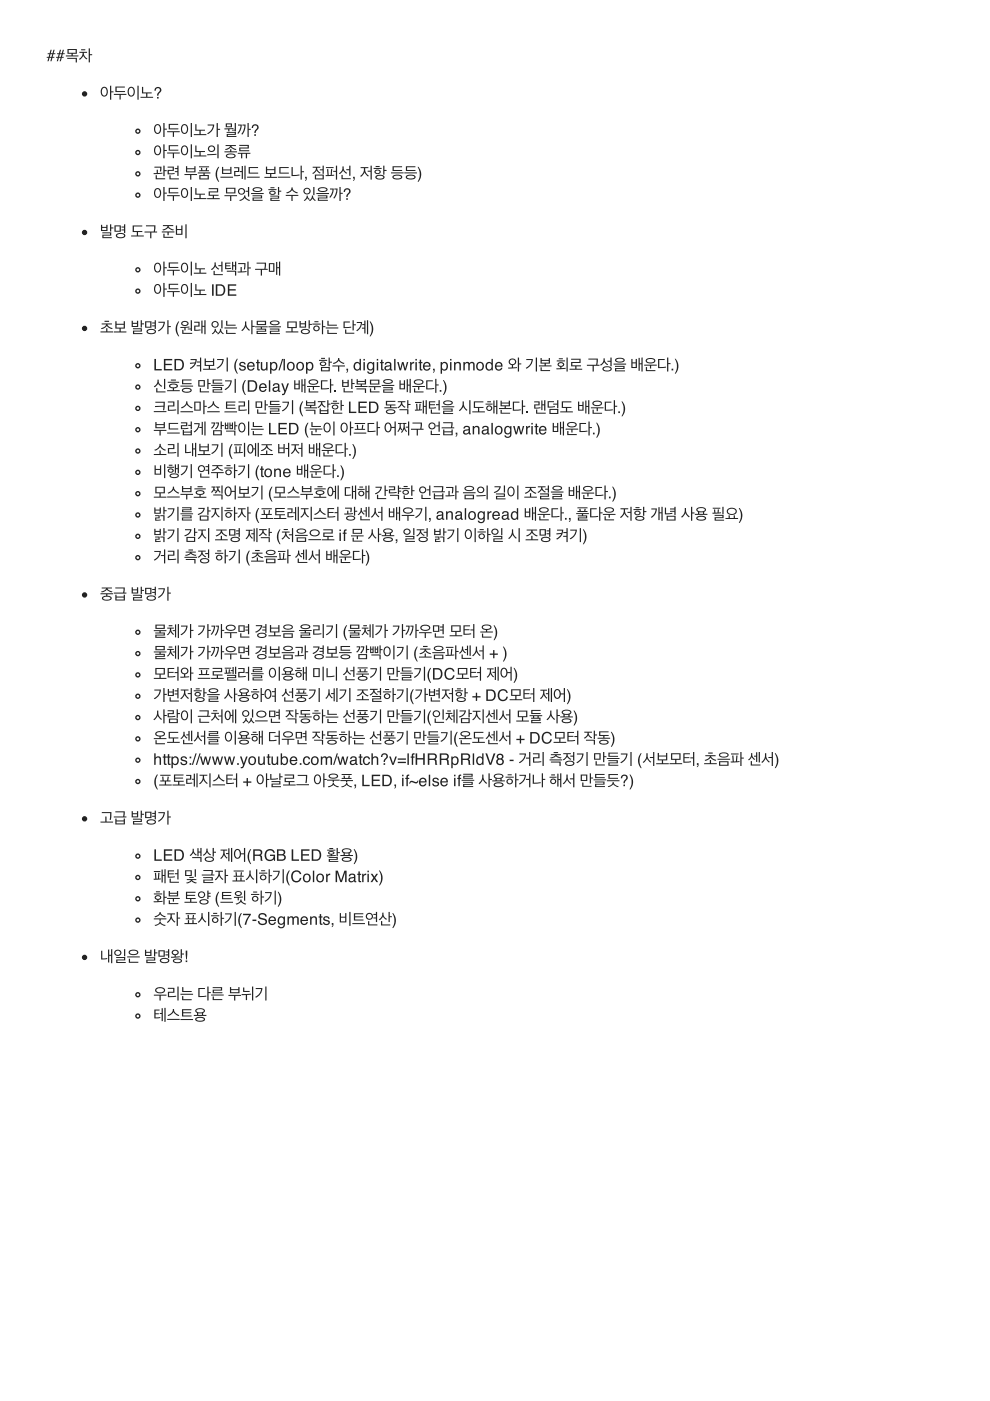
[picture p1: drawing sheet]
<svg xmlns="http://www.w3.org/2000/svg" width="210mm" height="297mm" viewBox="0 0 210 297" stroke-linecap="round" stroke-linejoin="round" font-family="sans-serif">
<g fill="#222">
<path d="M10.7 10.6h.3l-.2 .7h.3l.2-.7h.3l-.2 .7h.4l-.1 .2h-.4l-.1 .6h.4l-.1 .1h-.4l-.2 .8h-.2l.2-.8h-.4l-.2 .8h-.2l.2-.8h-.4v-.1h.4l.2-.6h-.4v-.2h.4zM10.7 11.5l-.1 .6h.3l.2-.6zM12.7 10.6h.2l-.2 .7h.4l.2-.7h.3l-.2 .7h.3v.2h-.4l-.2 .6h.4v.1h-.4l-.2 .8h-.2l.2-.8h-.4l-.2 .8h-.3l.2-.8h-.3v-.1h.4l.1-.6h-.3v-.2h.4zM12.7 11.5l-.2 .6h.4l.2-.6z" fill-rule="evenodd"/>
<path d="M14.3 10.4v1h.9v.4h-1.2v.2h2.6v-.2h-1.2v-.4h.9v-1zM14.6 10.6h1.4v.6h-1.4zM14.3 12.3v.2h1.7v.7h.3v-.9zM16.8 11v.2l.7 .1a1.39 1.39 0 0 1-.8 1.2l.2 .2 .2-.2 .5-.7 .6 .7 .2 .1 .1-.2a1.25 1.25 0 0 1-.7-1.2h.7v-.2zM18.8 10.3v2.9h.3v-1.5h.4v-.2h-.4v-1.2zM17.2 10.4v.3h.9v-.3z" fill-rule="evenodd"/>
</g>
<circle cx="17.9" cy="19.9" r=".42" fill="#222" stroke="#222" stroke-width=".28"/>
<g fill="#222">
<path d="M23.3 18.2v2.9h.3v-1.5h.5v-.2h-.5v-1.2zM21.5 18.7a1.14 1.14 0 0 0 .6 1.8 1.1 1.1 0 0 0 .8-1.1 1.1 1.1 0 0 0-.8-1zM21.9 18.7l.2-.1a.92 .92 0 0 1 .5 .8 .92 .92 0 0 1-.5 .9 .95 .95 0 0 1-.2-1.6zM24.5 18.4v1.1h2v-.2h-1.8v-.7h1.8v-.2zM24.1 19.9v.2h1.2v1h.3v-1h1.2v-.2zM29.1 18.2v2.9h.3v-2.9zM27.3 18.7a1.14 1.14 0 0 0 .5 1.8 1.1 1.1 0 0 0 .8-1.1 1.1 1.1 0 0 0-.8-1zM27.6 18.7l.2-.1a.91 .91 0 0 1 .5 .8 .91 .91 0 0 1-.5 .9 .94 .94 0 0 1-.2-1.6zM30.1 18.4v1.4h.9v.7h-1.2v.2h2.7v-.2h-1.3v-.7h1v-.2h-1.8v-1.2z" fill-rule="evenodd"/>
<path d="M33.3 20.6h.3v.3h-.3zM32.9 18.7a.74 .74 0 0 1 1.2 0 .74 .74 0 0 1-.4 1.1l-.1 .5h-.3l.1-.6a.54 .54 0 0 0 .5-.5 .54 .54 0 0 0-.4-.5l-.3 .1-.2 .4h-.3z" fill-rule="evenodd"/>
</g>
<circle cx="29.2" cy="27.8" r=".42" fill="none" stroke="#222" stroke-width=".28"/>
<g fill="#222">
<path d="M34.6 26.1v2.9h.3v-1.5h.5v-.2h-.5v-1.2zM32.8 26.6a1.14 1.14 0 0 0 .6 1.8 1.1 1.1 0 0 0 .8-1 1.1 1.1 0 0 0-.8-1.1zM33.2 26.6l.2-.1a.92 .92 0 0 1 .5 .9 .92 .92 0 0 1-.5 .8 .95 .95 0 0 1-.2-1.6zM35.8 26.3v1.1h2v-.2h-1.8v-.7h1.8v-.2zM35.4 27.8v.2h1.2v1h.3v-1h1.2v-.2zM40.4 26.1v2.9h.3v-2.9zM38.6 26.6a1.14 1.14 0 0 0 .5 1.8 1.1 1.1 0 0 0 .8-1 1.1 1.1 0 0 0-.8-1.1zM38.9 26.6l.2-.1a.91 .91 0 0 1 .5 .9 .91 .91 0 0 1-.5 .8 .94 .94 0 0 1-.2-1.6zM41.4 26.3v1.4h.9v.7h-1.2v.3h2.7v-.3h-1.3v-.7h1v-.2h-1.8v-1.2zM45.9 26.1v2.9h.3v-1.5h.5v-.2h-.5v-1.2zM44 26.4v.2h1.1a1.98 1.98 0 0 1-1.2 1.7l.2 .2a2.34 2.34 0 0 0 1.3-2.1z" fill-rule="evenodd"/>
<path d="M48 28v.2h1.8v.2h-1.7v.6h2v-.2h-1.8v-.2h1.7v-.6zM47.9 26.2v.8h1.3v-.8zM49.8 26.1v1.4h-.6v.2h.6v.1h.2v-1.7zM47.6 27.2v.2h.8v.4h.2v-.4l.9-.1v-.2zM48.1 26.4h.8v.4h-.8zM52.5 26.1v2.9h.2v-1.5h.5v-.2h-.5v-1.2zM50.5 26.4v.2h.5l-.3 1-.4 .6 .2 .2 .5-.7 .3-1.3zM51.4 26.4v.2h.4l-.2 1.1-.4 .7 .2 .2 .5-.9 .2-1.3z" fill-rule="evenodd"/>
<path d="M53.9 28.5h.4v.3h-.4zM53.6 26.6a.74 .74 0 0 1 1.1 0 .74 .74 0 0 1-.4 1.2l-.1 .4h-.3l.2-.5a.54 .54 0 0 0 .4-.6 .54 .54 0 0 0-.4-.5l-.3 .1-.1 .4h-.3z" fill-rule="evenodd"/>
</g>
<circle cx="29.2" cy="32.3" r=".42" fill="none" stroke="#222" stroke-width=".28"/>
<g fill="#222">
<path d="M34.6 30.6v3h.3v-1.6h.5v-.2h-.5v-1.2zM32.8 31.1a1.14 1.14 0 0 0 .6 1.8 1.1 1.1 0 0 0 .8-1 1.1 1.1 0 0 0-.8-1.1zM33.2 31.1l.2-.1a.92 .92 0 0 1 .5 .9 .92 .92 0 0 1-.5 .8 .95 .95 0 0 1-.2-1.6zM35.8 30.8v1.1h2v-.2h-1.8v-.7h1.8v-.2zM35.4 32.3v.3h1.2v.9h.3v-.9h1.2v-.3zM40.4 30.6v3h.3v-3zM38.6 31.1a1.14 1.14 0 0 0 .5 1.8 1.1 1.1 0 0 0 .8-1 1.1 1.1 0 0 0-.8-1.1zM38.9 31.1l.2-.1a.91 .91 0 0 1 .5 .9 .91 .91 0 0 1-.5 .8 .94 .94 0 0 1-.2-1.6zM41.4 30.9v1.3h.9v.8h-1.2v.2h2.7v-.2h-1.3v-.8h1v-.2h-1.8v-1.1zM46.1 30.6v3h.2v-3zM44.1 31.6a.75 .75 0 0 0 1.5 0 .75 .75 0 0 0-1.5 0zM44.4 31.5a.5 .5 0 0 1 1 0 .5 .5 0 0 1-1 0zM43.9 32.7l.1 .2 1.9-.1v-.2z" fill-rule="evenodd"/>
<path d="M48 32.8l-.1 .2a1.31 1.31 0 0 0 2.1 0 1.34 1.34 0 0 0-2-.2zM47.8 30.8v.2h1a1.18 1.18 0 0 1-1.1 .6l.1 .2 .4-.1 .7-.5 .8 .5 .3 .1 .1-.2a1.24 1.24 0 0 1-1-.6h.9v-.2zM48.2 32.9l.3-.1a1.04 1.04 0 0 1 1.2 .2 1.15 1.15 0 0 1-1.6 0zM47.6 32.1v.2h2.7v-.2h-1.3v-.5h-.2v.5zM50.7 30.7v.2h1.8v.4h-1.8v.8h2.1v-.2h-1.8v-.4h1.8v-.8zM50.4 32.4v.2h.7v1h.3v-1h.7v1h.3v-1h.7v-.2z" fill-rule="evenodd"/>
</g>
<circle cx="29.2" cy="36.9" r=".42" fill="none" stroke="#222" stroke-width=".28"/>
<g fill="#222">
<path d="M34.6 35.1v2.2h.3v-1h.4v-.2h-.4v-1zM33 37.2v.8h2v-.2h-1.7v-.6zM33.2 36v.7h-.6v.2l1.9-.1-.1-.2-.9 .1v-.7zM32.7 35.3v.3h1.3l-.1 .7 .2 .1 .1-1.1zM37.1 35.6v.2h.5v.5h-.5v.2h.5v.8h.3v-2.2h-.3v.5zM35.9 37.2v.8h2v-.2h-1.7v-.6zM35.5 35.3v.2h1.1v.5h-1.1v1l1.5-.1v-.2l-1.2 .1v-.6h1.1v-.9z" fill-rule="evenodd"/>
<path d="M39.4 35.2v1.3h2.1v-1.3h-.3v.5h-1.5v-.5zM39.1 36.9v.2h1.2v1h.3v-1h1.2v-.2zM39.7 35.9h1.5v.4h-1.5zM41.9 36.6v.2h1.2v.3h-.8v.9h2v-.9h-.9v-.3h1.2v-.2zM42.5 37.3h1.5v.5h-1.5zM42.6 35.6l.1 .5h-.5v.2h2.1v-.2h-.4l.1-.5h-.3l-.1 .5h-.7v-.5zM42.2 35.3v.2h2.1v-.2z" fill-rule="evenodd"/>
<path d="M46.3 35.4h.2a2.96 2.96 0 0 0 0 3.1h-.2a2.49 2.49 0 0 1 0-3.1z" fill-rule="evenodd"/>
<path d="M46.7 37.5v.2h2.7v-.2zM47.1 35.4v1.5h2v-1.5h-.3v.5h-1.5v-.5zM47.3 36.1h1.5v.6h-1.5zM51.8 35.1v3h.3v-3zM51.3 35.2v1.1h-.4v.2h.4v1.4h.2v-2.7zM49.6 35.5v.2h.9v.6h-.9v1.1l1.3-.1v-.2h-1v-.6h.8v-1zM52.7 35.4v1.4h2v-.2h-1.7v-1h1.7v-.2zM52.4 37.5v.2h2.7v-.2z" fill-rule="evenodd"/>
<path d="M56.4 35.3v1.6h.9v.6h-1.2v.2h2.6v-.2h-1.2v-.6h.9v-1.6h-.2v.6h-1.6v-.6zM56.6 36.1h1.6v.6h-1.6zM59.2 35.4v1.4h2v-.2h-1.7v-1h1.7v-.2zM58.9 37.5v.2h2.7v-.2zM61.8 35.4v1.9l1.7-.1v-.2l-1.4 .1v-1.7zM63.7 35.1v3h.3v-1.6h.5v-.2h-.5v-1.2z" fill-rule="evenodd"/>
<path d="M64.7 37.5h.3v.7l-.3 .2 .2-.5-.2-.1z" fill-rule="evenodd"/>
<path d="M66.8 37v1h1.9v-1zM66.3 35.4v.2h.7v.1a1.16 1.16 0 0 1-.8 1l.2 .2 .2-.1 .5-.7 .5 .6 .2 .1 .2-.2a.98 .98 0 0 1-.8-1h.7v-.2zM67 37.2h1.4v.6h-1.4zM68.4 35.1v.8h-.6v.2h.6v.8h.3v-1.8zM69.3 35.9l.1 1.2h-.4l.1 .2 1.8-.1v-.2l-.6 .1 .1-1.2-.2-.1-.1 1.3h-.4l-.1-1.3zM71.2 35.1v1.1h-.6v.2h.6v1.7h.3v-3zM69.1 35.4v.2h1.6v-.2zM74 35.1v.8h-.6v.2h.6v1.2h.3v-2.2zM72.4 37.1v.9h2v-.2h-1.7v-.7zM72.6 35.3a1.28 1.28 0 0 1-.7 1.4l.1 .2 .3-.1 .4-.7 .5 .6 .3 .1 .1-.2a1.16 1.16 0 0 1-.7-1.3z" fill-rule="evenodd"/>
<path d="M74.9 37.5h.3l-.1 .7-.2 .2 .1-.5-.1-.1z" fill-rule="evenodd"/>
<path d="M76.5 35.4v.3h.7a1.65 1.65 0 0 1-.8 1.6l.1 .2 .3-.2 .5-.8 .5 .8 .3 .1 .1-.2a1.54 1.54 0 0 1-.8-1.5h.7v-.3zM78.6 35.1v1.1h-.7v.2h.7v1.7h.2v-3zM81.2 35.1v1.9h.3v-.8h.5v-.2h-.5v-.9zM79.6 37.4v.2a1.2 1.2 0 0 0 1.9 0 1.21 1.21 0 0 0-1.9-.2zM79.9 37.4l.3-.1a.91 .91 0 0 1 1.1 .3 1 1 0 0 1-1.5 0zM79.6 35.2v.2h.9v-.2zM79.2 35.6v.2h1.7v-.2zM79.6 36.1a.49 .49 0 0 0-.1 .6 .49 .49 0 0 0 .6 .2 .51 .51 0 0 0 .6-.5 .51 .51 0 0 0-.6-.5zM79.7 36.3l.4-.1 .3 .1a.37 .37 0 0 1-.3 .4 .37 .37 0 0 1-.4-.4z" fill-rule="evenodd"/>
<path d="M82.9 36.6v.2h2.7v-.2zM83.2 35.2v1.1h2.1v-.3h-1.8v-.5h1.7v-.3zM83.3 37.3l-.1 .2a1.32 1.32 0 0 0 2.1 0 1.35 1.35 0 0 0-2-.2zM83.5 37.4l.7-.2 .8 .2v.3l-.4 .1a.74 .74 0 0 1-1.1-.4zM85.7 36.6v.2h2.7v-.2zM86.1 35.2v1.1h2v-.3h-1.8v-.5h1.8v-.3zM86.1 37.3l-.1 .2a1.32 1.32 0 0 0 2.1 0 1.35 1.35 0 0 0-2-.2zM86.3 37.4l.8-.2 .7 .2v.3l-.4 .1a.74 .74 0 0 1-1.1-.4z" fill-rule="evenodd"/>
<path d="M88.5 35.4h.2l.4 .6a2.45 2.45 0 0 1-.4 2.5h-.2a2.96 2.96 0 0 0 0-3.1z" fill-rule="evenodd"/>
</g>
<circle cx="29.2" cy="41.4" r=".42" fill="none" stroke="#222" stroke-width=".28"/>
<g fill="#222">
<path d="M34.6 39.6v3h.3v-1.5h.5v-.3h-.5v-1.2zM32.8 40.2a1.14 1.14 0 0 0 .6 1.8 1.1 1.1 0 0 0 .8-1.1 1.1 1.1 0 0 0-.8-1zM33.2 40.2l.2-.1a.92 .92 0 0 1 .5 .8 .92 .92 0 0 1-.5 .8 .95 .95 0 0 1-.2-1.5zM35.8 39.8v1.2h2v-.2h-1.8v-.8h1.8v-.2zM35.4 41.4v.2h1.2v1h.3v-1h1.2v-.2zM40.4 39.6v3h.3v-3zM38.6 40.2a1.14 1.14 0 0 0 .5 1.8 1.1 1.1 0 0 0 .8-1.1 1.1 1.1 0 0 0-.8-1zM38.9 40.2l.2-.1a.91 .91 0 0 1 .5 .8 .91 .91 0 0 1-.5 .8 .94 .94 0 0 1-.2-1.5zM41.4 39.9v1.4h.9v.7h-1.2v.2h2.7v-.2h-1.3v-.7h1v-.2h-1.8v-1.2zM44.2 39.9v.2h1.8v.5h-1.8v.9h.9v.5h-1.2v.2h2.7v-.2h-1.2v-.5h.9v-.2h-1.8v-.5h1.8v-.9z" fill-rule="evenodd"/>
<path d="M47.9 39.8v1.2h2v-1.2zM48.2 40h1.5v.8h-1.5zM47.6 41.4v.2h1.2v1h.2v-1h1.3v-.2zM52.6 39.6v.8h-.5v.3h.5v1h.2v-2.1zM50.7 42.4l.2 .2 .3-.1 .7-.6 .7 .6 .3 .1 .1-.2a1.04 1.04 0 0 1-1-1h-.3a.94 .94 0 0 1-1 1zM50.5 40.6a.74 .74 0 0 0 1.4 0 .74 .74 0 0 0-1.4 0zM50.7 40.6a.5 .5 0 0 1 1 0 .5 .5 0 0 1-1 0zM53.2 40.9v.2h2.7v-.2zM53.6 40l-.1 .2a1.3 1.3 0 0 0 2.1 0 1.33 1.33 0 0 0-2-.2zM53.9 40l.3-.1a1.03 1.03 0 0 1 1.2 .3 1.15 1.15 0 0 1-1.6 0zM53.5 41.4v.2h1.8v.3h-1.8v.7h2.2v-.2h-1.9v-.3h1.8v-.7z" fill-rule="evenodd"/>
<path d="M58.9 39.6v1.7h.3v-.7h.4v-.2h-.4v-.8zM57.3 41.5v.2h1.6v.2h-1.6v.7h2v-.2h-1.7v-.3h1.6v-.6zM57.3 39.7v.2h.9v-.2zM56.9 40.1v.2h1.7v-.2zM57.1 40.7a.68 .68 0 0 0 .6 .7 .68 .68 0 0 0 .8-.5 .79 .79 0 0 0-1.4-.2zM57.4 40.7l.4-.1 .3 .1a.38 .38 0 0 1-.3 .4 .38 .38 0 0 1-.4-.4z" fill-rule="evenodd"/>
<path d="M60.6 41.3v.2h1.2v1.1h.2v-1.1h1.3v-.2zM60.7 40.8l.1 .2 .4-.1 .7-.6 .8 .6 .3 .1 .1-.2a1.11 1.11 0 0 1-1-1.1h-.3a.98 .98 0 0 1-1.1 1.1z" fill-rule="evenodd"/>
<path d="M66.4 39.6v1.8h.3v-1.8zM66.1 41.5l-.2 .6-.4 .4 .2 .2 .6-.7 .5 .6 .2-.2-.4-.3-.2-.6zM65 41.5l-.2 .6-.4 .3 .2 .2 .5-.6 .4 .4 .2-.2-.4-.3v-.4zM64.3 40.6a.75 .75 0 0 0 1.5 0 .75 .75 0 0 0-1.5 0zM64.6 40.5a.51 .51 0 0 1 1 0 .51 .51 0 0 1-1 0zM67.1 40.9v.2h2.7v-.2zM67.5 40l-.1 .2a1.3 1.3 0 0 0 2.1 0 1.33 1.33 0 0 0-2-.2zM67.7 40l.3-.1a1.03 1.03 0 0 1 1.2 .3 1.15 1.15 0 0 1-1.5 0zM67.4 41.4v.2h1.8v.3h-1.8v.7h2.1v-.2h-1.9v-.3h1.8v-.7zM72 39.6v3h.2v-1.5h.5v-.2h-.5v-1.3zM70 40v.2h.5l-.3 1-.4 .6 .2 .1 .5-.7 .3-1.2zM70.9 40v.2h.4l-.2 1.1-.4 .7 .2 .1 .4-.8 .3-1.3z" fill-rule="evenodd"/>
<path d="M73.4 42h.3v.4h-.3zM73.1 40.1a.74 .74 0 0 1 1.1 .1 .74 .74 0 0 1-.4 1.1l-.1 .5h-.3l.2-.6a.54 .54 0 0 0 .4-.5 .54 .54 0 0 0-.4-.5l-.3 .1-.1 .4h-.3z" fill-rule="evenodd"/>
</g>
<circle cx="17.9" cy="49.3" r=".42" fill="#222" stroke="#222" stroke-width=".28"/>
<g fill="#222">
<path d="M23.3 47.6v1.5h.3v-.7h.4v-.2h-.4v-.6zM21.7 49.3v.2h1.6v.3h-1.6v.7h2v-.2h-1.7v-.3h1.6v-.7zM21.4 47.7v1.3h1.4v-1.3h-.3v.4h-.8v-.4zM21.7 48.3h.8v.5h-.8zM24.6 49.7v.3a1.19 1.19 0 0 0 2 0 1.21 1.21 0 0 0-2-.3zM24.9 49.8a1.12 1.12 0 0 1 1.4 .2 .97 .97 0 0 1-1.5 0zM25.8 48v.2h.5v.4h-.5v.3h.5v.5h.3v-1.8h-.3v.4zM24.3 47.8v1.3h1.3v-1.3zM24.5 48h.9v.9h-.9z" fill-rule="evenodd"/>
<path d="M28.1 47.8v1.4h.9v.7h-1.2v.2h2.7v-.2h-1.2v-.7h.9v-.2h-1.8v-1h1.8v-.2zM30.9 47.8v.2h1.8l-.1 1.1h-2v.2h1.2v1.2h.3v-1.2h1.2v-.2h-.5l.2-1.3z" fill-rule="evenodd"/>
<path d="M34.5 47.7v.2h1a1.08 1.08 0 0 1-1.1 .7l.2 .3 .3-.1 .7-.5 .8 .5 .3 .1 .2-.3a1.13 1.13 0 0 1-1.1-.7h.9v-.2zM34.3 49.1v.2h1.2v.6h.3v-.6h1.2v-.2zM34.6 49.6v.8h2.1v-.2h-1.8v-.6zM39.3 47.6v2.9h.3v-2.9zM37.3 47.8v2h1.4v-2h-.3v.8h-.9v-.8zM37.5 48.8h.9v.8h-.9z" fill-rule="evenodd"/>
</g>
<circle cx="29.2" cy="57.2" r=".42" fill="none" stroke="#222" stroke-width=".28"/>
<g fill="#222">
<path d="M34.6 55.5v2.9h.3v-1.5h.5v-.2h-.5v-1.2zM32.8 56a1.14 1.14 0 0 0 .6 1.8 1.1 1.1 0 0 0 .8-1.1 1.1 1.1 0 0 0-.8-1zM33.2 56l.2-.1a.92 .92 0 0 1 .5 .8 .92 .92 0 0 1-.5 .9 .95 .95 0 0 1-.2-1.6zM35.8 55.6v1.2h2v-.2h-1.8v-.7h1.8v-.3zM35.4 57.2v.2h1.2v1h.3v-1h1.2v-.2zM40.4 55.5v2.9h.3v-2.9zM38.6 56a1.14 1.14 0 0 0 .5 1.8 1.1 1.1 0 0 0 .8-1.1 1.1 1.1 0 0 0-.8-1zM38.9 56l.2-.1a.91 .91 0 0 1 .5 .8 .91 .91 0 0 1-.5 .9 .94 .94 0 0 1-.2-1.6zM41.4 55.7v1.4h.9v.7h-1.2v.2h2.7v-.2h-1.3v-.7h1v-.2h-1.8v-1.2z" fill-rule="evenodd"/>
<path d="M46.9 55.5v.7h-.6v.2h.6v1.2h.3v-2.1zM45.3 57.4v.9h1.9v-.2h-1.7v-.7zM45.5 55.6a1.28 1.28 0 0 1-.8 1.5l.2 .2 .2-.2 .5-.6 .5 .6 .2 .1 .2-.2a1.16 1.16 0 0 1-.8-1.4zM49.2 55.5v1.7h.2v-.7h.4v.7h.3v-1.7h-.3v.7h-.4v-.7zM47.7 55.7v1.4l1.3-.1v-.2h-1v-.3h.8v-.2h-.8v-.4h.9v-.2zM48.1 57.4v.2h1.7v.8h.3v-1zM52.4 55.5v2.9h.3v-1.5h.5v-.2h-.5v-1.2zM51 56.6v1h-.6v.2l1.9-.1v-.2l-1 .1v-1zM50.5 55.8v.2h1.3l-.1 1.1h.2l.2-1.3z" fill-rule="evenodd"/>
<path d="M54.4 55.7v.2h1.7l-.1 1.1h-1.9v.2h1.2v1.2h.2v-1.2h1.3v-.2h-.5l.1-1.3zM57 55.8v1.8h1.2v-1.8zM58.5 55.5v2.8h.3v-1.4h.4v1.5h.2v-2.9h-.2v1.1h-.4v-1.1zM57.3 56h.6v1.4h-.6z" fill-rule="evenodd"/>
</g>
<circle cx="29.2" cy="61.7" r=".42" fill="none" stroke="#222" stroke-width=".28"/>
<g fill="#222">
<path d="M34.6 60v2.9h.3v-1.5h.5v-.2h-.5v-1.2zM32.8 60.5a1.14 1.14 0 0 0 .6 1.8 1.1 1.1 0 0 0 .8-1 1.1 1.1 0 0 0-.8-1.1zM33.2 60.5l.2-.1a.92 .92 0 0 1 .5 .9 .92 .92 0 0 1-.5 .8 .95 .95 0 0 1-.2-1.6zM35.8 60.2v1.1h2v-.2h-1.8v-.7h1.8v-.2zM35.4 61.7v.2h1.2v1h.3v-1h1.2v-.2zM40.4 60v2.9h.3v-2.9zM38.6 60.5a1.14 1.14 0 0 0 .5 1.8 1.1 1.1 0 0 0 .8-1 1.1 1.1 0 0 0-.8-1.1zM38.9 60.5l.2-.1a.91 .91 0 0 1 .5 .9 .91 .91 0 0 1-.5 .8 .94 .94 0 0 1-.2-1.6zM41.4 60.2v1.4h.9v.7h-1.2v.3h2.7v-.3h-1.3v-.7h1v-.2h-1.8v-1.2z" fill-rule="evenodd"/>
<path d="M45 60.3h.3v2.4h-.3zM46.1 60.6v1.8h.6a.95 .95 0 0 0 .7-.9 .95 .95 0 0 0-.7-.9zM45.8 60.3h.9a1.23 1.23 0 0 1 1.1 1.2 1.23 1.23 0 0 1-1.1 1.2h-.9zM48.3 60.3h1.8v.3h-1.5v.7h1.4v.3h-1.4v.8h1.5v.3h-1.8z" fill-rule="evenodd"/>
</g>
<circle cx="17.9" cy="69.6" r=".42" fill="#222" stroke="#222" stroke-width=".28"/>
<g fill="#222">
<path d="M21.6 68.6v.2h.9a1.25 1.25 0 0 1-1.1 .8l.1 .2 .4-.1 .7-.6 .8 .6 .4 .1 .1-.3a1.27 1.27 0 0 1-1.1-.7h.9v-.2zM21.3 70.3v.2h2.7v-.2h-1.2v-.7h-.3v.7zM22.2 68v.2h.9v-.2zM24.5 68.1v1.6h.8v.6h-1.2v.2h2.7v-.2h-1.2v-.6h.9v-1.6h-.3v.5h-1.5v-.5zM24.7 68.9h1.5v.6h-1.5z" fill-rule="evenodd"/>
<path d="M29.8 67.9v1.5h.3v-.6h.4v-.2h-.4v-.7zM28.2 69.6v.2h1.6v.3h-1.6v.7h2v-.2h-1.7v-.3h1.6v-.7zM27.9 68v1.3h1.4v-1.3h-.3v.4h-.8v-.4zM28.2 68.7h.8v.4h-.8zM31.1 70.1v.2a1.19 1.19 0 0 0 2 0 1.21 1.21 0 0 0-2-.2zM31.4 70.1a1.12 1.12 0 0 1 1.4 .2 .97 .97 0 0 1-1.5 0zM32.3 68.4v.2h.5v.4h-.5v.2h.5v.5h.3v-1.8h-.3v.5zM30.8 68.1v1.4h1.3v-1.4zM31 68.3h.9v1h-.9zM35.5 67.9v3h.2v-1.5h.5v-.3h-.5v-1.2zM33.6 68.2v.2h1.1a1.98 1.98 0 0 1-1.2 1.7l.1 .2a2.34 2.34 0 0 0 1.4-2.1z" fill-rule="evenodd"/>
<path d="M37.8 68.2h.2a2.96 2.96 0 0 0 0 3.1h-.2a2.49 2.49 0 0 1 0-3.1z" fill-rule="evenodd"/>
<path d="M38.6 68.2a.49 .49 0 0 0-.2 .5 .49 .49 0 0 0 .5 .4 .64 .64 0 0 0 .8-.1 .64 .64 0 0 0 .1-.8l-.6-.2zM40.4 67.9v1.8h-.6v.2h.6v.3h.3v-2.3zM38.6 69.9v.9h2.2v-.2h-1.9v-.7zM38.7 68.4l.2-.1a.57 .57 0 0 1 .8 .3 .6 .6 0 0 1-.5 .3 .6 .6 0 0 1-.5-.3zM38.2 69.3l.1 .2h.8v.6h.2v-.6l.9-.1v-.2zM42.7 68v2.7h.2v-1.4h.4v1.6h.3v-3h-.3v1.2h-.4v-1.1zM41.2 68.2v.2h.9v.6h-.9v1.1l1.3-.1v-.2l-1.1 .1v-.7h.9v-1z" fill-rule="evenodd"/>
<path d="M46.9 67.9v1.7h.3v-1.7zM46.6 69.7l-.1 .7-.5 .3 .2 .2 .6-.6 .5 .6 .2-.2-.4-.3-.2-.7zM45.5 69.7l-.2 .7-.4 .3 .2 .2 .6-.7 .3 .4 .2-.1-.4-.4v-.4zM44.8 68.8a.75 .75 0 0 0 1.5 0 .75 .75 0 0 0-1.5 0zM45.1 68.8a.51 .51 0 0 1 1 0 .51 .51 0 0 1-1 0zM47.6 69.4v.2h2.7v-.2zM47.9 69.9v.9h2.1v-.2h-1.8v-.7zM47.9 68v1.1h2.1v-.3h-1.8v-.8z" fill-rule="evenodd"/>
<path d="M53.3 67.9v3h.2v-1.6h.5v-.2h-.5v-1.2zM51.9 68.2a1.8 1.8 0 0 1-.7 1.8l.1 .2 .3-.2 .5-.8 .7 .9 .2-.2a1.67 1.67 0 0 1-.8-1.7zM54.1 69.2v.2h1.2v.3h-.9v.2h1.8v.2h-1.8v.7h2.1v-.2h-1.8v-.3h1.7v-.6h-.9v-.3h1.3v-.2zM54.4 68v.9h2v-.9zM54.7 68.2h1.5v.5h-1.5zM56.9 69.2v.2h2.7v-.2zM57.3 68.2l-.1 .3a1.3 1.3 0 0 0 2.1 0 1.33 1.33 0 0 0-2-.3zM57.6 68.3l.2-.1a1.03 1.03 0 0 1 1.2 .3 1.15 1.15 0 0 1-1.5 0zM57.2 69.7v.2h1.8v.2h-1.8v.7h2.1v-.2h-1.8v-.3h1.7v-.6z" fill-rule="evenodd"/>
<path d="M60.9 68.2v1.4h.9v.7h-1.2v.2h2.7v-.2h-1.3v-.7h.9v-1.4zM61.2 68.4h1.5v.9h-1.5zM65.4 67.9v1.8h.3v-.8h.4v-.2h-.4v-.8zM63.8 70.1v.2a1.11 1.11 0 0 0 1.9 0 1.14 1.14 0 0 0-1.9-.2zM64.1 70.1a1 1 0 0 1 1.4 .2 .87 .87 0 0 1-1.5 0zM63.5 68.1v1.4h1.4v-1.4h-.3v.4h-.8v-.4zM63.8 68.8h.8v.5h-.8zM68.3 67.9v3h.2v-1.5h.5v-.3h-.5v-1.2zM66.7 68.1v.2h.8v-.2zM66.2 68.6v.2h1.8v-.2zM66.5 69.7a.67 .67 0 0 0 1.3 0 .67 .67 0 0 0-1.3 0zM66.7 69.6a.42 .42 0 0 1 .8 0 .42 .42 0 0 1-.8 0zM69.1 69.4v.2h2.6v-.2zM69.4 69.9v.9h2v-.2h-1.7v-.7zM69.4 68v1.1h2v-.3h-1.7v-.8z" fill-rule="evenodd"/>
<path d="M74.7 67.9v2.1h.3v-1h.5v-.2h-.5v-.9zM73.2 69.9v.9h1.9v-.3h-1.7v-.6zM72.8 68.2v1.4l1.7-.1v-.2l-1.4 .1v-1h1.1v-.2zM77.2 68v.7h-.4v.2h.4v.6h-.5v.2h.5v1h.3v-2.7zM77.8 67.9v3h.3v-3zM75.6 68.3v.2h.9l-.4 1-.6 .5 .2 .2a2.2 2.2 0 0 0 1.1-1.9z" fill-rule="evenodd"/>
<path d="M78.4 68.2h.2l.3 .6a2.45 2.45 0 0 1-.3 2.5h-.2a2.96 2.96 0 0 0 0-3.1z" fill-rule="evenodd"/>
</g>
<circle cx="29.2" cy="77.5" r=".42" fill="none" stroke="#222" stroke-width=".28"/>
<g fill="#222">
<path d="M32.7 76.1h.4v2.1h1.2v.3h-1.6zM34.7 76.1h1.8v.3h-1.4v.7h1.3v.3h-1.3v.8h1.4v.3h-1.8zM37.3 76.4v1.9h.6a.95 .95 0 0 0 .8-1 .95 .95 0 0 0-.8-.9zM37 76.1h1a1.23 1.23 0 0 1 1 1.2 1.23 1.23 0 0 1-1 1.2h-1z" fill-rule="evenodd"/>
<path d="M40.4 76.1v.2h1v.5l-1.1 .1v.3l1-.2-.4 .6-.7 .4 .2 .2a2.21 2.21 0 0 0 1.3-2.1zM42.4 75.8v.8h-.6v.3h.6v.5h-.7v.3h.7v1.1h.3v-3zM43.4 76v1.6h.9v.6h-1.2v.2h2.6v-.2h-1.2v-.6h.9v-1.6h-.2v.6h-1.6v-.6zM43.6 76.8h1.6v.6h-1.6zM48.1 75.8v3h.2v-3zM46 76.1v.2h1.2a1.98 1.98 0 0 1-1.3 1.7l.2 .2a2.32 2.32 0 0 0 1.3-2.1z" fill-rule="evenodd"/>
<path d="M50.2 76.1h.2a2.96 2.96 0 0 0 0 3.1h-.2a2.49 2.49 0 0 1 0-3.1zM50.9 76.9a.71 .71 0 0 1 1.2 .4h-.3a.37 .37 0 0 0-.4-.3 .37 .37 0 0 0-.3 .3v.1a.77 .77 0 0 1 1 .9 .77 .77 0 0 1-.8 .3 .77 .77 0 0 1-.6-.6h.3a.43 .43 0 0 0 .4 .4 .43 .43 0 0 0 .4-.4l-.1-.1a.9 .9 0 0 1-1-.8zM52.6 77a.81 .81 0 0 1 1-.2 .81 .81 0 0 1 .4 .9h-1.3a.51 .51 0 0 0 .4 .6 .51 .51 0 0 0 .6-.3h.3a.86 .86 0 0 1-1.3 .5 .86 .86 0 0 1-.2-1.3zM52.9 77.1l-.2 .4h1l-.3-.5zM54.5 76.3h.3v.5h.3v.2h-.3v1.2l.3 .1v.2a.42 .42 0 0 1-.6-.3v-1.2h-.2v-.2h.2zM55.3 76.8h.3v1.1a.45 .45 0 0 0 .6 .4 .45 .45 0 0 0 .2-.7v-.8h.3v1.7h-.3v-.2a.61 .61 0 0 1-.6 .3 .61 .61 0 0 1-.5-.6zM57.7 77.1a.62 .62 0 0 0-.2 .9 .62 .62 0 0 0 .9 .2 .62 .62 0 0 0 .1-.9 .62 .62 0 0 0-.8-.2zM57.3 76.8h.2v.2a.72 .72 0 0 1 .9-.2 .72 .72 0 0 1 .4 .8 .74 .74 0 0 1-.3 .9 .74 .74 0 0 1-.9-.2v.9h-.3zM59.8 76.1h.3l-.8 2.4h-.3zM60.1 76.1h.3v2.4h-.3zM61.4 77.1a.63 .63 0 0 0-.2 .9 .63 .63 0 0 0 .9 .1 .64 .64 0 0 0 .1-.8 .64 .64 0 0 0-.8-.2zM61.1 77a.87 .87 0 0 1 1.2 .1 .87 .87 0 0 1-.1 1.2 .87 .87 0 0 1-1.3-.1v-.8zM63.3 77.1a.63 .63 0 0 0-.2 .9 .63 .63 0 0 0 .9 .1 .64 .64 0 0 0 .1-.8 .64 .64 0 0 0-.8-.2zM63 77a.87 .87 0 0 1 1.3 .1 .87 .87 0 0 1-.2 1.2 .87 .87 0 0 1-1.2-.1l-.1-.8zM65.3 77.1a.62 .62 0 0 0-.1 .9 .62 .62 0 0 0 .8 .2 .62 .62 0 0 0 .1-.9 .62 .62 0 0 0-.8-.2zM64.9 76.8h.3v.2a.72 .72 0 0 1 .9-.2 .72 .72 0 0 1 .3 .8 .74 .74 0 0 1-.3 .9 .74 .74 0 0 1-.9-.2v.9h-.3z" fill-rule="evenodd"/>
<path d="M69.7 75.8v1.9h.2v-.8h.5v-.2h-.5v-.9zM68 77.8v.9h1.9v-.9zM68.3 78h1.4v.5h-1.4zM68.1 75.9v.2h.8v-.2zM67.6 76.3v.2h1.8v-.2zM68 76.8a.5 .5 0 0 0-.1 .6 .5 .5 0 0 0 .6 .2 .52 .52 0 0 0 .7-.5 .52 .52 0 0 0-.7-.5zM68.1 77l.2-.1a.38 .38 0 0 1 .4 0 .38 .38 0 0 1 .2 .4l-.6 .1-.2-.3zM70.5 77.5v.2h1.2v1.1h.2v-1.1h1.2v-.2zM70.6 77l.1 .2 .3-.1 .8-.6 .8 .6 .3 .1 .1-.3a1.11 1.11 0 0 1-1.1-1h-.2a.98 .98 0 0 1-1.1 1.1z" fill-rule="evenodd"/>
<path d="M73.4 78.2h.4l-.1 .7-.3 .1 .2-.4-.2-.1zM75.4 77.2a.61 .61 0 0 0-.1 .8 .61 .61 0 0 0 .8 .2 .61 .61 0 0 0 .1-.9 .61 .61 0 0 0-.8-.1zM75.3 76.9l.6-.1 .3 .2v-.9h.3v2.4h-.2v-.2a.77 .77 0 0 1-1.1 .2 .77 .77 0 0 1-.2-1.1zM77.1 76.8h.3v1.7h-.3zM77.1 76.1h.3v.3h-.3zM78 77l.5-.3 .6 .3v-.2h.2v1.6a.77 .77 0 0 1-.5 .9 .77 .77 0 0 1-1-.5h.3a.51 .51 0 0 0 .7 .2 .51 .51 0 0 0 .3-.7 .77 .77 0 0 1-1.1 .1 .77 .77 0 0 1-.2-1zM78.3 77.1a.62 .62 0 0 0-.2 .8 .62 .62 0 0 0 .8 .3 .62 .62 0 0 0 .2-.8 .62 .62 0 0 0-.8-.3zM79.9 76.8h.3v1.7h-.3zM79.9 76.1h.3v.3h-.3zM80.8 76.3h.3v.5h.3v.2h-.3v1.2l.3 .1v.2a.42 .42 0 0 1-.6-.3v-1.2h-.2v-.2h.2zM81.8 77.9a.42 .42 0 0 0 .6 .4 .42 .42 0 0 0 .2-.6zM81.7 77a.77 .77 0 0 1 1.3 .2v1.1h.2v.2l-.2 .1a.5 .5 0 0 0-.7 0 .55 .55 0 0 1-.8-.4 .55 .55 0 0 1 .6-.7l.6-.1a.4 .4 0 0 0-.4-.5 .4 .4 0 0 0-.4 .4h-.3zM83.6 76.1h.3v2.4h-.3zM84.2 76.8h.3l.4 1.4 .3-1.4h.4l.3 1.4 .4-1.4h.3l-.5 1.7h-.4l-.3-1.3-.4 1.3h-.3zM87 76.8h.2v.3l.4-.3 .2-.1v.3a.48 .48 0 0 0-.5 .5v1h-.3zM88.1 76.8h.3v1.7h-.3zM88.1 76.1h.3v.3h-.3zM89 76.3h.3v.5h.3v.2h-.3v1.2l.3 .1v.2a.42 .42 0 0 1-.6-.3v-1.2h-.3v-.2h.3zM89.9 77a.81 .81 0 0 1 1-.2 .81 .81 0 0 1 .4 .9h-1.3a.51 .51 0 0 0 .4 .6 .51 .51 0 0 0 .6-.3h.3a.86 .86 0 0 1-1.3 .5 .86 .86 0 0 1-.2-1.3zM90.1 77.1l-.1 .4h1l-.3-.5zM91.8 78.2h.4l-.1 .7-.3 .1 .2-.4-.2-.1zM93.9 77.1a.62 .62 0 0 0-.2 .9 .62 .62 0 0 0 .8 .2 .62 .62 0 0 0 .2-.9 .62 .62 0 0 0-.8-.2zM93.4 76.8h.3v.2a.72 .72 0 0 1 .9-.2 .72 .72 0 0 1 .4 .8 .74 .74 0 0 1-.4 .9 .74 .74 0 0 1-.9-.2v.9h-.3zM95.4 76.8h.3v1.7h-.3zM95.4 76.1h.3v.3h-.3zM96.3 76.8h.3v.2a.63 .63 0 0 1 .7-.2 .63 .63 0 0 1 .4 .6v1.1h-.3v-1.1a.44 .44 0 0 0-.5-.4 .44 .44 0 0 0-.3 .6v.9h-.3zM98.2 76.8h.3v.2a.58 .58 0 0 1 1 0 .59 .59 0 0 1 .7-.3 .59 .59 0 0 1 .4 .7v1.1h-.3v-1.3l-.3-.2-.4 .3v1.2h-.3v-1.1a.4 .4 0 0 0-.5-.4 .4 .4 0 0 0-.3 .6v.9h-.3zM101.5 77.1a.63 .63 0 0 0-.2 .9 .63 .63 0 0 0 .9 .1 .64 .64 0 0 0 .1-.8 .64 .64 0 0 0-.8-.2zM101.2 77a.87 .87 0 0 1 1.2 .1 .87 .87 0 0 1-.1 1.2 .87 .87 0 0 1-1.3-.1v-.8zM103.4 77.2a.61 .61 0 0 0-.1 .8 .61 .61 0 0 0 .8 .2 .61 .61 0 0 0 .1-.9 .61 .61 0 0 0-.8-.1zM103.3 76.9l.6-.1 .3 .2v-.9h.3v2.4h-.3v-.2a.77 .77 0 0 1-1 .2 .77 .77 0 0 1-.3-1.1zM105.2 77a.81 .81 0 0 1 1-.2 .81 .81 0 0 1 .3 .9h-1.3a.51 .51 0 0 0 .4 .6 .51 .51 0 0 0 .6-.3h.3a.86 .86 0 0 1-1.2 .5 .86 .86 0 0 1-.3-1.3zM105.4 77.1l-.1 .4h.9l-.3-.5z" fill-rule="evenodd"/>
<path d="M108.1 76.2a.7 .7 0 0 0-.2 .8 .7 .7 0 0 0 .6 .4v.5h-.8l.1 .3 1.8-.2v-.2l-.8 .1v-.5a.76 .76 0 0 0 .5-1.1 .76 .76 0 0 0-1.2-.1zM108.1 76.8a.55 .55 0 0 1 1.1 0 .55 .55 0 0 1-1.1 0zM109.8 75.8v3h.2v-1.5h.5v-.3h-.5v-1.2z" fill-rule="evenodd"/>
<path d="M113.6 75.8v3h.3v-3zM111.6 76.1v.2h1.1a1.98 1.98 0 0 1-1.2 1.7l.1 .2a2.32 2.32 0 0 0 1.4-2.1zM114.6 75.9v1.2h.9v.4h-1.2v.2h2.6v-.2h-1.2v-.4h.9v-1.2h-.3v.4h-1.4v-.4zM114.6 77.9v.8h2v-.2h-1.7v-.6zM114.9 76.5h1.4v.4h-1.4z" fill-rule="evenodd"/>
<path d="M118.4 76.9l-.2 .4 .1 .2 .5 .3v.3h-.9l.1 .2 1.9-.1v-.2l-.9 .1v-.3l.6-.3a.62 .62 0 0 0-.3-.7 .62 .62 0 0 0-.7 0zM120.1 75.8v3h.3v-3zM118.5 77.1l.2-.1a.5 .5 0 0 1 .7 .3 .45 .45 0 0 1-.5 .3 .45 .45 0 0 1-.4-.5zM118 76.4v.2h1.8v-.2zM118.5 76v.2h.8v-.2zM121.1 76.1v.2h1.7v.4h-1.7v1h.9v.5h-1.2v.2h2.6v-.2h-1.2v-.5h1v-.2h-1.9v-.5h1.8v-.9z" fill-rule="evenodd"/>
<path d="M124.7 76v.2h1.8l-.1 1.1h-2v.3h1.2v1.2h.3v-1.2h1.2v-.3h-.4l.1-1.3zM129.4 75.8v.7h-.6v.2h.6v.9h.3v-1.8zM127.8 78l-.1 .2a1.16 1.16 0 0 0 2 0 1.19 1.19 0 0 0-1.9-.2zM128.1 78a1.09 1.09 0 0 1 1.3 .2 .94 .94 0 0 1-1.4 0zM128 76a1.22 1.22 0 0 1-.8 1.3l.2 .2 .2-.1 .5-.7 .7 .7 .1-.2a1.12 1.12 0 0 1-.7-1.2zM130.1 77.1v.2h2.7v-.2zM130.5 76.1l-.1 .3a1.3 1.3 0 0 0 2.1 0 1.33 1.33 0 0 0-2-.3zM130.8 76.2l.2-.1a1.03 1.03 0 0 1 1.2 .3 1.15 1.15 0 0 1-1.5 0zM130.4 77.6v.2h1.8v.2h-1.8v.7h2.1v-.2h-1.8v-.3h1.7v-.6z" fill-rule="evenodd"/>
<path d="M133.9 76.1v1.9h1.1v-1.9h-.2v.7h-.7v-.7zM135.4 75.9v2.7h.2v-1.4h.4v1.6h.3v-3h-.3v1.2h-.4v-1.1zM134.1 77h.7v.8h-.7zM137 76.2l-.1 .3a1.2 1.2 0 0 0 2.1 0 1.24 1.24 0 0 0-2-.3zM137.2 76.3l.7-.2a.63 .63 0 0 1 .8 .4 1 1 0 0 1-1.6 0zM136.6 77.3v.2h1.2v.6h.3v-.6h1.2v-.2zM136.9 77.8v.9h2.1v-.2h-1.8v-.7zM141.4 75.8v3h.3v-1.6h.5v-.2h-.5v-1.2zM139.5 76.1v1.9l1.7-.1v-.2l-1.4 .1v-1.5h1.1v-.2z" fill-rule="evenodd"/>
<path d="M142.4 78.2h.3v.3h-.3zM143.1 76.1h.2l.3 .6a2.45 2.45 0 0 1-.3 2.5h-.2a2.96 2.96 0 0 0 0-3.1z" fill-rule="evenodd"/>
</g>
<circle cx="29.2" cy="82.1" r=".42" fill="none" stroke="#222" stroke-width=".28"/>
<g fill="#222">
<path d="M34.8 80.3v2.2h.2v-2.2zM33.4 80.5a1.3 1.3 0 0 1-.8 1.4l.2 .2 .2-.1 .5-.7 .5 .6 .3 .1 .1-.2a1.16 1.16 0 0 1-.8-1.3zM33.1 82.3v.9h2v-.2h-1.7v-.7zM35.9 81.6l-.1 .2a.69 .69 0 0 0 .8 .5v.4h-1.2v.2h2.7v-.2h-1.2v-.4a.69 .69 0 0 0 .8-.5 1.18 1.18 0 0 0-1.8-.2zM36.2 81.7l.2-.1a.86 .86 0 0 1 1.1 .2 .92 .92 0 0 1-1.4 0zM35.6 80.9v.3h2.4v-.3zM36.2 80.5v.2h1.1v-.2zM38.3 81.8v.2h2.6v-.2zM38.6 80.5v1h2v-.3h-1.8v-.5h1.8v-.2zM38.6 82.5v.2a1.32 1.32 0 0 0 2.1 0 1.35 1.35 0 0 0-2.1-.2zM38.9 82.6l.7-.2 .7 .2v.3l-.4 .1a.74 .74 0 0 1-1-.4z" fill-rule="evenodd"/>
<path d="M42 80.6v1.4h1.4v-1.4zM42.3 80.8h.9v.9h-.9zM44 80.3v2.2h.2v-1.1h.5v-.2h-.5v-.9zM42.4 82.3v.9h1.9v-.2h-1.7v-.7zM44.8 81.6v.2h2.6v-.2zM45.1 82.1v.2h1.7v.2h-1.7v.7h2.1v-.2h-1.9v-.3h1.8v-.6zM45.1 80.5v.9h2v-.3h-1.8v-.4h1.8v-.2zM49.7 80.3v3h.3v-3zM47.7 80.6v.3h1.2a1.98 1.98 0 0 1-1.3 1.6l.2 .2a2.32 2.32 0 0 0 1.3-2.1z" fill-rule="evenodd"/>
<path d="M51.9 80.6h.2a2.96 2.96 0 0 0 0 3.1h-.2a2.49 2.49 0 0 1 0-3.1zM52.9 80.9v1.9h.6a.95 .95 0 0 0 .7-1 .95 .95 0 0 0-.8-.9zM52.5 80.6h1a1.23 1.23 0 0 1 1 1.2 1.23 1.23 0 0 1-1 1.3h-1zM55.2 81.5a.81 .81 0 0 1 .9-.2 .81 .81 0 0 1 .4 1h-1.3a.51 .51 0 0 0 .4 .6 .51 .51 0 0 0 .6-.4h.3a.86 .86 0 0 1-1.2 .5 .86 .86 0 0 1-.3-1.3zM55.4 81.7l-.2 .3h1l-.3-.5zM57 80.6h.3v2.5h-.3zM58.1 82.4a.42 .42 0 0 0 .6 .4 .42 .42 0 0 0 .2-.6zM58 81.5a.77 .77 0 0 1 1.2 .2v1.1h.2v.3h-.1a.5 .5 0 0 0-.8 0 .55 .55 0 0 1-.7-.4 .55 .55 0 0 1 .5-.7l.6-.1a.4 .4 0 0 0-.3-.4 .4 .4 0 0 0-.5 .3h-.2zM59.6 81.3h.4l.5 1.4 .4-1.4h.4l-.7 1.9a.59 .59 0 0 1-.8 .6v-.3h.3l.2-.4z" fill-rule="evenodd"/>
<path d="M62.4 80.6v1.9h1.2v-1.9h-.3v.7h-.7v-.7zM63.9 80.4v2.7h.3v-1.3h.3v1.5h.3v-3h-.3v1.2h-.3v-1.1zM62.6 81.6h.7v.7h-.7zM65.5 80.8l-.1 .2a1.2 1.2 0 0 0 2.1 0 1.24 1.24 0 0 0-2-.2zM65.7 80.8l.7-.2a.63 .63 0 0 1 .8 .4 1 1 0 0 1-1.5 0zM65.1 81.8v.3h1.2v.6h.3v-.6h1.2v-.3zM65.5 82.3v.9h2v-.2h-1.8v-.7zM70 80.3v3h.2v-1.6h.5v-.2h-.5v-1.2zM68 80.6v2l1.8-.1-.1-.2h-1.4v-1.4h1.1v-.3z" fill-rule="evenodd"/>
<path d="M70.9 82.7h.4v.4h-.4z" fill-rule="evenodd"/>
<path d="M74.5 80.3v2.2h.2v-1.1h.5v-.2h-.5v-.9zM72.8 82.3v.9h2v-.2h-1.7v-.7zM72.5 80.5v1.5h1.4v-1.5h-.2v.5h-.9v-.5zM72.8 81.2h.9v.6h-.9zM75.6 80.4v1.1h.9v.3h-1.2v.3h2.6v-.3h-1.2v-.3h.9v-1.1h-.2v.4h-1.5v-.4zM75.6 82.3v.3h1.8v.7h.2v-1zM75.9 81h1.5v.3h-1.5zM78.4 80.5v1h2v-1zM78.7 80.7h1.5v.6h-1.5zM78.1 81.9v.2h1.2v.6h.3v-.6h1.2v-.2zM78.4 82.4v.8h2.1v-.2h-1.8v-.6zM80.9 81.6v.2h2.7v-.2zM81.3 80.7l-.1 .2a1.3 1.3 0 0 0 2.1 0 1.33 1.33 0 0 0-2-.2zM81.6 80.7l.3-.1a1.03 1.03 0 0 1 1.1 .3 1.15 1.15 0 0 1-1.5 0zM81.2 82.1v.2h1.8v.3h-1.8v.7h2.2v-.2h-1.9v-.3h1.8v-.7z" fill-rule="evenodd"/>
<path d="M84.7 80.6v1.9h1.2v-1.9h-.3v.7h-.7v-.7zM86.2 80.4v2.7h.3v-1.3h.3v1.5h.3v-3h-.3v1.2h-.3v-1.1zM84.9 81.6h.7v.7h-.7zM87.8 80.8l-.1 .2a1.2 1.2 0 0 0 2.1 0 1.24 1.24 0 0 0-2-.2zM88 80.8l.8-.2a.63 .63 0 0 1 .7 .4 1 1 0 0 1-1.5 0zM87.4 81.8v.3h1.2v.6h.3v-.6h1.2v-.3zM87.8 82.3v.9h2v-.2h-1.8v-.7zM92.3 80.3v3h.2v-1.6h.5v-.2h-.5v-1.2zM90.4 80.6v2l1.7-.1-.1-.2h-1.4v-1.4h1.2v-.3z" fill-rule="evenodd"/>
<path d="M93.2 82.7h.4v.4h-.4zM93.9 80.6h.2l.4 .6a2.45 2.45 0 0 1-.4 2.5h-.2a2.96 2.96 0 0 0 0-3.1z" fill-rule="evenodd"/>
</g>
<circle cx="29.2" cy="86.6" r=".42" fill="none" stroke="#222" stroke-width=".28"/>
<g fill="#222">
<path d="M32.9 85.2v.2h1.8v.6l-1.9 .1 .1 .2 1.7-.1v.8h.2l.1-1.8zM32.6 87.2v.2h2.7v-.2zM37.6 84.8v3h.3v-3zM35.6 85.1v.2h1.1v.7h-1.1v1.1l1.8-.1-.1-.2-1.4 .1v-.7h1.1v-1.1zM39.5 85.1a1.18 1.18 0 0 1-1.1 1.3l.1 .2 .4-.2 .7-.7 .7 .7 .4 .2 .1-.2a1.33 1.33 0 0 1-1.1-1.3zM38.3 87.2v.2h2.6v-.2zM41.2 85.2v1.9h1.4v-1.9zM41.4 85.4h.9v1.5h-.9zM43.1 84.8v3h.3v-1.5h.4v-.3h-.4v-1.2zM45.1 85.1a1.18 1.18 0 0 1-1.1 1.3l.2 .2 .3-.2 .7-.7 .8 .7 .3 .2 .2-.2a1.33 1.33 0 0 1-1.1-1.3zM43.9 87.2v.2h2.7v-.2z" fill-rule="evenodd"/>
<path d="M47.9 85.1v1.6h2v-.2h-1.7v-.5h1.7v-.2h-1.7v-.4h1.7v-.3zM47.6 87.2v.2h2.7v-.2zM52.6 84.8v3h.2v-3zM50.6 85.1v.2h1.1v.7h-1.1v1.1l1.7-.1v-.2l-1.5 .1v-.7h1.2v-1.1z" fill-rule="evenodd"/>
<path d="M54.2 85.1v1.4h1.4v-1.4zM54.4 85.3h.9v1h-.9zM56.1 84.8v2.2h.3v-1h.4v-.3h-.4v-.9zM54.5 86.8v.9h2v-.2h-1.7v-.7zM56.9 86.1v.2h2.7v-.2zM57.2 86.6v.2h1.8v.3h-1.8v.7h2.1v-.2h-1.8v-.4h1.7v-.6zM57.2 85v.9h2.1v-.2h-1.8v-.5h1.7v-.2zM61.9 84.8v3h.3v-3zM59.9 85.2v.2h1.1a1.98 1.98 0 0 1-1.2 1.6l.1 .2a2.32 2.32 0 0 0 1.4-2z" fill-rule="evenodd"/>
<path d="M64.1 85.1h.2a2.96 2.96 0 0 0 0 3.2h-.2a2.49 2.49 0 0 1 0-3.2z" fill-rule="evenodd"/>
<path d="M64.9 84.9v1.1h.8v.4h-1.2v.2h2.7v-.2h-1.2v-.4h.9v-1.1h-.3v.4h-1.5v-.4zM64.8 86.9v.2h1.8v.7h.3v-.9zM65.1 85.5h1.5v.3h-1.5zM67.8 86.6v1.2h1.8v-1.2h-.2v.4h-1.4v-.4zM67.4 85v.3h.7v.1a1.15 1.15 0 0 1-.8 .9l.2 .2 .2-.1 .5-.6 .5 .5 .2 .1 .2-.2-.5-.3-.3-.5v-.1h.7v-.3zM68 87.2h1.4v.4h-1.4zM69.4 84.8v1.6h.2v-.6h.5v-.2h-.5v-.8zM72.2 84.8v2.2h.3v-.9h.4v-.2h-.4v-1.1zM70.6 87v.7h2v-.2h-1.7v-.5zM70.6 85v.2h.9v-.2zM70.2 85.4v.2h1.7v-.2zM70.5 85.9a.62 .62 0 0 0 .2 .9 .62 .62 0 0 0 .8-.1 .58 .58 0 0 0 .1-.8 .58 .58 0 0 0-.8-.1zM70.7 86.1l.1-.1a.4 .4 0 0 1 .5 0 .4 .4 0 0 1 .1 .5l-.1 .1a.4 .4 0 0 1-.5 0 .4 .4 0 0 1-.1-.5z" fill-rule="evenodd"/>
<path d="M74 85.1h.3v2.2h1.3v.3h-1.6zM76 85.1h1.8v.3h-1.5v.8h1.4v.3h-1.4v.8h1.5v.3h-1.8zM78.6 85.4v1.9h.6a.95 .95 0 0 0 .7-.9 .95 .95 0 0 0-.7-1zM78.2 85.1h1a1.23 1.23 0 0 1 1.1 1.3 1.23 1.23 0 0 1-1.1 1.2h-1z" fill-rule="evenodd"/>
<path d="M81.9 87.1l-.1 .2a1.26 1.26 0 0 0 2 0 1.29 1.29 0 0 0-1.9-.2zM81.8 85v1h.9v.3h-1.2v.3h2.7v-.3h-1.2v-.3h.8v-.2h-1.7v-.6h1.7v-.2zM82.2 87.1l.2-.1a.98 .98 0 0 1 1.2 .3 1.08 1.08 0 0 1-1.5 0zM84.3 85.1v.2h.7v.1a1.16 1.16 0 0 1-.8 .9l.2 .2 .2-.1 .5-.6 .7 .7 .2-.2-.5-.3-.2-.6 .6-.1v-.2zM84.7 86.8v.2h1.6v.8h.3v-1zM86.3 84.8v1.8h.3v-.7h.4v-.3h-.4v-.8z" fill-rule="evenodd"/>
<path d="M89.6 84.9v2.8h.3v-1.4h.3v1.5h.3v-3h-.3v1.3h-.3v-1.2zM88.2 85.6l.1 1.3h-.4l.1 .2 1.5-.1v-.2h-.4l.1-1.2h-.3v1.2h-.4v-1.2zM88 85.2v.2h1.4v-.2zM93 84.8v.9h-.6v.2h.6v1.1h.2v-2.2zM91.3 86.8v.9h2v-.2h-1.7v-.7zM90.9 85.1v1.5l1.6-.1-.1-.2-1.2 .1v-.5h1v-.2h-1v-.4h1.1v-.2zM93.6 86.1v.2h2.7v-.2zM94 85.2l-.1 .2a1.3 1.3 0 0 0 2.1 0 1.33 1.33 0 0 0-2-.2zM94.3 85.2l.3-.1a1.03 1.03 0 0 1 1.2 .3 1.15 1.15 0 0 1-1.6 0zM93.9 86.6v.2h1.8v.3h-1.8v.7h2.2v-.2h-1.9v-.3h1.8v-.7z" fill-rule="evenodd"/>
<path d="M99.5 84.8v3h.3v-3zM98.1 85.1a1.83 1.83 0 0 1-.8 1.9l.2 .2 .2-.2 .5-.8 .8 .9 .1-.2a1.68 1.68 0 0 1-.8-1.8zM100.5 85.1v1.4h.8v.7h-1.2v.2h2.7v-.2h-1.2v-.7h.9v-.2h-1.8v-1h1.8v-.2zM104.6 84.9v2.8h.2v-1.4h.4v1.5h.3v-3h-.3v1.3h-.4v-1.2zM103.1 86.6a.65 .65 0 0 0 1.3 0 .65 .65 0 0 0-1.3 0zM103.3 86.5a.4 .4 0 0 1 .8 0 .4 .4 0 0 1-.8 0zM103 85.6v.2h1.4v-.2zM103.3 85.1v.2h.8v-.2zM106.1 85v1.1h.9v.4h-1.2v.2h2.7v-.2h-1.3v-.4h.9v-1.1h-.2v.3h-1.5v-.3zM106.1 86.9v.8h2.1v-.2h-1.8v-.6zM106.4 85.6h1.5v.3h-1.5zM110.6 84.8v3h.3v-1.6h.5v-.2h-.5v-1.2zM108.7 85.2v1.9l1.7-.1v-.2l-1.4 .1v-1.5h1.1v-.2z" fill-rule="evenodd"/>
<path d="M111.6 87.2h.3v.4h-.3z" fill-rule="evenodd"/>
<path d="M114.8 84.9v2.1h.2v-1.1h.4v1.2h.2v-2.3h-.2v.9h-.4v-.8zM113.2 85.1v.2h1v.4h-.9v.9h1.3v-.3l-1.1 .1v-.5h.9v-.8zM113.7 86.8v.9h2v-.2h-1.8v-.7zM116.5 86.7v1.1h1.9v-1.1zM117.3 85.6v.2h.8v.7h.3v-1.7h-.3v.8zM116.7 86.9h1.4v.7h-1.4zM116.1 85.1v1.3l1.6-.1-.1-.2-1.2 .1v-.9h1.1v-.2zM119.1 85.1v1.4h.9v.7h-1.2v.2h2.7v-.2h-1.3v-.7h1v-.2h-1.8v-1h1.7v-.2z" fill-rule="evenodd"/>
<path d="M122.6 85.1v2h1.1v-2h-.2v.8h-.7v-.8zM124.1 84.9v2.8h.2v-1.4h.4v1.5h.3v-3h-.3v1.3h-.4v-1.2zM122.8 86.1h.7v.8h-.7zM125.7 85.3l-.1 .2a1.2 1.2 0 0 0 2.1 0 1.24 1.24 0 0 0-2-.2zM125.9 85.4l.7-.2a.63 .63 0 0 1 .8 .3 1 1 0 0 1-1.6 0zM125.3 86.4v.2h1.2v.6h.3v-.6h1.2v-.2zM125.6 86.9v.8h2.1v-.2h-1.8v-.6zM130.1 84.8v3h.3v-1.6h.5v-.2h-.5v-1.2zM128.2 85.2v1.9l1.7-.1v-.2l-1.4 .1v-1.5h1.1v-.2z" fill-rule="evenodd"/>
<path d="M131.1 87.2h.3v.4h-.3zM131.8 85.1h.2l.3 .6a2.45 2.45 0 0 1-.3 2.6h-.2a2.96 2.96 0 0 0 0-3.2z" fill-rule="evenodd"/>
</g>
<circle cx="29.2" cy="91.1" r=".42" fill="none" stroke="#222" stroke-width=".28"/>
<g fill="#222">
<path d="M32.9 89.5v1.3h2.1v-1.3h-.3v.4h-1.5v-.4zM32.6 91.1v.3h1.2v.9h.3v-.9h1.2v-.3zM33.2 90.1h1.5v.5h-1.5zM35.8 89.7v1.4h2v-.3h-1.8v-.9h1.8v-.2zM35.4 91.7v.2h2.7v-.2zM38.7 91.2v1.1h2v-1.1h-.3v.3h-1.4v-.3zM39 91.7h1.4v.4h-1.4zM40.4 89.4v.7h-.5v.2h.5v.7h.3v-1.6zM38.4 89.5v.3h1.1v.3h-1.1v.9l1.6-.1-.1-.2-1.3 .1v-.4h1.1v-.9zM43.3 89.4v2.9h.3v-2.9zM42.8 89.4v1.1h-.5v.2h.5v1.5h.2v-2.8zM41.2 89.7v.2h.9l-.4 1.1-.6 .5 .1 .2a2.3 2.3 0 0 0 1.1-2z" fill-rule="evenodd"/>
<path d="M46.8 89.4v1.6h.2v-.7h.5v-.2h-.5v-.7zM45.2 91.2v1.1h1.8v-1.1zM45.4 91.4h1.4v.7h-1.4zM44.8 89.6v.2h.5l-.1 .5-.5 .4 .2 .2a1.57 1.57 0 0 0 .7-1.3zM45.7 89.6v.2h.5l-.2 .6-.4 .5 .2 .2a1.78 1.78 0 0 0 .6-1.5zM49.7 89.4v1.7h.2v-.7h.4v-.2h-.4v-.8zM47.9 91.3v.2h1.8v.8h.2v-1zM47.7 89.6v1.4h.7v-1.4h-.2v.5h-.3v-.5zM47.9 90.3h.3v.5h-.3zM48.6 89.6v1.4h.8v-1.4h-.2v.5h-.3v-.5zM48.9 90.3h.3v.5h-.3zM52.6 89.4v2.9h.2v-2.9zM50.7 89.9a1.14 1.14 0 0 0 .6 1.8 1.1 1.1 0 0 0 .7-1.1 1.1 1.1 0 0 0-.7-1zM51.1 89.9l.2-.1a.91 .91 0 0 1 .5 .8 .91 .91 0 0 1-.5 .9 .94 .94 0 0 1-.2-1.6zM53.2 90.9v.2h2.7v-.2zM53.6 91.4v.9h2v-.2h-1.8v-.7zM53.6 89.5v1h2v-.2h-1.7v-.8z" fill-rule="evenodd"/>
<path d="M57 89.7h.4v2.1h1.2v.3h-1.6zM59 89.7h1.8v.3h-1.4v.7h1.3v.3h-1.3v.8h1.4v.3h-1.8zM61.6 89.9v1.9h.6a.95 .95 0 0 0 .8-.9 .95 .95 0 0 0-.8-1zM61.3 89.7h1a1.23 1.23 0 0 1 1 1.2 1.23 1.23 0 0 1-1 1.2h-1zM65.2 89.6h.2a2.96 2.96 0 0 0 0 3.2h-.2a2.49 2.49 0 0 1 0-3.2z" fill-rule="evenodd"/>
<path d="M65.7 90.9v.2h1.2v.5h.2v-.5h1.2v-.2zM66 89.5v1h2.1v-.2h-1.8v-.8zM66 91.4v.9h2.1v-.2h-1.8v-.7zM70.7 89.4v2.9h.2v-2.9zM68.8 89.9a1.14 1.14 0 0 0 .6 1.8 1.1 1.1 0 0 0 .7-1.1 1.1 1.1 0 0 0-.7-1zM69.1 89.9l.3-.1a.91 .91 0 0 1 .5 .8 .91 .91 0 0 1-.5 .9 .94 .94 0 0 1-.3-1.6z" fill-rule="evenodd"/>
<path d="M74.2 89.4v2.9h.2v-1.5h.5v-.2h-.5v-1.2zM72.4 89.9a1.14 1.14 0 0 0 .6 1.8 1.1 1.1 0 0 0 .7-1.1 1.1 1.1 0 0 0-.7-1zM72.8 89.9l.2-.1a.92 .92 0 0 1 .5 .8 .92 .92 0 0 1-.5 .9 .95 .95 0 0 1-.2-1.6zM75.6 90.1l.1 .8h-.5v.2h2.2v-.2h-.5l.1-.8h-.2l-.1 .8h-.7l-.1-.8zM75 91.7v.2h2.7v-.2zM75.2 89.7v.2h2.2v-.2zM79.8 89.4v2.9h.3v-1.5h.5v-.3h-.5v-1.1zM77.9 89.7v1.9l1.7-.1v-.2l-1.4 .1v-1.5h1.1v-.2z" fill-rule="evenodd"/>
<path d="M81.7 89.9a1.15 1.15 0 0 0 .6 1.8 .82 .82 0 0 0 .7-1h.7v1.6h.2v-2.9h-.2v1.1h-.7a.74 .74 0 0 0-.4-.8 .74 .74 0 0 0-.9 .2zM82.1 89.9l.2-.1a.94 .94 0 0 1 0 1.6 .96 .96 0 0 1-.2-1.5zM86.5 89.4v1.1h-.5v.2h.5v1.6h.3v-2.9zM85.3 89.7v.2h.3v.4l-.2 .7-.4 .6 .2 .2 .5-.9 .5 .7 .1-.2-.5-.8v-.7h.4v-.2zM84.4 89.7v.2h.3l-.1 1.1-.4 .4 .2 .2 .5-.7 .3 .4 .1-.2-.3-.8v-.4h.2v-.2zM87.5 89.6v.2h1.7l-.1 1.1h-2v.2h1.2v1.2h.3v-1.2h1.2v-.2h-.4l.1-1.3z" fill-rule="evenodd"/>
<path d="M93 89.4v.8h-.5v.2h.5v1.1h.2v-2.1zM91.3 91.3v.9h2v-.2h-1.7v-.7zM90.8 90.3a.8 .8 0 0 0 1.6 0 .8 .8 0 0 0-1.6 0zM91.1 90.3a.52 .52 0 0 1 1 0 .52 .52 0 0 1-1 0zM94 91.1v1.2h2v-1.2h-.3v.3h-1.5v-.3zM94 89.5v.2h1.7l-.1 .9h-2v.2h2.7v-.2h-.4l.1-1.1zM94.2 91.7h1.5v.4h-1.5z" fill-rule="evenodd"/>
<path d="M96.6 91.7h.4l-.1 .7-.3 .2 .2-.5h-.2zM98.5 91.5a.42 .42 0 0 0 .6 .4 .42 .42 0 0 0 .2-.7zM98.4 90.5a.77 .77 0 0 1 1.2 .3v1l.2 .1v.2h-.1a.5 .5 0 0 0-.8 0 .55 .55 0 0 1-.7-.4 .55 .55 0 0 1 .5-.6l.6-.2a.4 .4 0 0 0-.3-.4 .4 .4 0 0 0-.5 .4h-.2zM100.2 90.3h.3v.3a.63 .63 0 0 1 .7-.3 .63 .63 0 0 1 .5 .7v1.1h-.3v-1.1a.44 .44 0 0 0-.6-.4 .44 .44 0 0 0-.3 .6v.9h-.3zM102.5 91.5a.42 .42 0 0 0 .5 .4 .42 .42 0 0 0 .2-.7zM102.3 90.5a.77 .77 0 0 1 1.3 .3v1l.2 .1v.2h-.2a.5 .5 0 0 0-.7 0 .55 .55 0 0 1-.8-.4 .55 .55 0 0 1 .6-.6l.6-.2a.4 .4 0 0 0-.4-.4 .4 .4 0 0 0-.4 .4h-.3zM104.2 89.7h.3v2.4h-.3zM105.4 90.6a.63 .63 0 0 0-.2 .9 .63 .63 0 0 0 .9 .2 .64 .64 0 0 0 .1-.8 .64 .64 0 0 0-.8-.3zM105.1 90.5a.87 .87 0 0 1 1.3 .2 .87 .87 0 0 1-.2 1.2 .87 .87 0 0 1-1.2-.2l-.1-.7zM107.1 90.5l.5-.2 .6 .3v-.3h.2v1.7a.77 .77 0 0 1-.5 .8 .77 .77 0 0 1-1-.5h.3a.51 .51 0 0 0 .7 .2 .51 .51 0 0 0 .3-.7 .77 .77 0 0 1-1.1 .2 .77 .77 0 0 1-.2-1zM107.4 90.7a.62 .62 0 0 0-.2 .8 .62 .62 0 0 0 .8 .2 .62 .62 0 0 0 .2-.8 .62 .62 0 0 0-.8-.2zM108.8 90.3h.3l.4 1.4 .3-1.4h.3l.4 1.4 .4-1.4h.3l-.6 1.8h-.3l-.3-1.4-.4 1.4h-.3zM111.5 90.3h.3v.3l.3-.3h.3v.3a.48 .48 0 0 0-.6 .5v1h-.3zM112.7 90.3h.3v1.8h-.3zM112.7 89.7h.3v.3h-.3zM113.6 89.8h.3v.5h.2v.3h-.2v1.1l.2 .2v.2a.42 .42 0 0 1-.5-.4v-1.1h-.3v-.3h.3zM114.5 90.5a.81 .81 0 0 1 1-.1 .81 .81 0 0 1 .4 .9h-1.3a.51 .51 0 0 0 .4 .6 .51 .51 0 0 0 .6-.4h.2a.86 .86 0 0 1-1.2 .6 .86 .86 0 0 1-.2-1.4zM114.7 90.7l-.1 .4h1l-.4-.5z" fill-rule="evenodd"/>
<path d="M117.2 89.7v1.9h1.2v-1.9h-.3v.7h-.7v-.7zM118.7 89.4v2.8h.3v-1.4h.3v1.5h.3v-2.9h-.3v1.2h-.3v-1.2zM117.4 90.6h.7v.8h-.7zM120.3 89.8l-.1 .2a1.2 1.2 0 0 0 2.1 0 1.24 1.24 0 0 0-2-.2zM120.5 89.9l.8-.2a.63 .63 0 0 1 .7 .3 1 1 0 0 1-1.5 0zM119.9 90.9v.2h1.2v.6h.3v-.6h1.2v-.2zM120.3 91.4v.8h2v-.2h-1.8v-.6zM124.8 89.4v2.9h.2v-1.5h.5v-.3h-.5v-1.1zM122.9 89.7v1.9l1.7-.1-.1-.2-1.4 .1v-1.5h1.2v-.2z" fill-rule="evenodd"/>
<path d="M125.7 91.7h.4v.4h-.4zM126.4 89.6h.2l.4 .6a2.45 2.45 0 0 1-.4 2.6h-.2a2.96 2.96 0 0 0 0-3.2z" fill-rule="evenodd"/>
</g>
<circle cx="29.2" cy="95.6" r=".42" fill="none" stroke="#222" stroke-width=".28"/>
<g fill="#222">
<path d="M33.8 94.1a1.14 1.14 0 0 1-1.1 1.3l.2 .2 .3-.2 .7-.7 .8 .7 .3 .2 .2-.2a1.26 1.26 0 0 1-1.1-1.3zM32.6 96.3v.2h2.7v-.2h-1.2v-.8h-.3v.8zM37.6 93.9v3h.3v-3zM35.6 94.2v.2h1.1v.6h-1.1v1.1l1.8-.1-.1-.2-1.4 .1v-.7h1.1v-1z" fill-rule="evenodd"/>
<path d="M40.7 94v2.7h.3v-1.4h.4v1.6h.2v-3h-.2v1.2h-.4v-1.1zM39.2 94.2v1.9l1.3-.1v-.2h-1v-1.6zM42.3 94.1v1.6h.8v.6h-1.2v.2h2.7v-.2h-1.2v-.6h.9v-1.6h-.3v.5h-1.5v-.5zM42.5 94.9h1.5v.6h-1.5zM46.9 93.9v3h.3v-3zM44.9 94.2v.2h1.1a1.98 1.98 0 0 1-1.2 1.7l.1 .2a2.32 2.32 0 0 0 1.4-2.1z" fill-rule="evenodd"/>
<path d="M49.1 94.1h.2a2.96 2.96 0 0 0 0 3.2h-.2a2.49 2.49 0 0 1 0-3.2z" fill-rule="evenodd"/>
<path d="M49.9 94.7l.1 1.2h-.4v.2l1.9-.1v-.2l-.6 .1 .1-1.2-.2-.1-.1 1.3h-.5v-1.3zM51.7 93.9v3h.3v-3zM49.6 94.2v.2h1.7v-.2zM52.8 94.2a1.22 1.22 0 0 0 .3 2 .77 .77 0 0 0 .6-.9h.4v1.4h.2v-2.8h-.2v1.2h-.4a.72 .72 0 0 0-.9-.9zM52.9 94.4h.2a.98 .98 0 0 1 0 1.5 1.01 1.01 0 0 1-.2-1.5zM54.6 93.9v3h.3v-3zM55.4 94.2v.2h1a1.12 1.12 0 0 1-1.1 1l.1 .3 .4-.2 .7-.7 .8 .7 .4 .2 .1-.2a1.32 1.32 0 0 1-1.1-1.1h1v-.2zM55.2 96.3v.2h2.7v-.2h-1.2v-.8h-.3v.8z" fill-rule="evenodd"/>
<path d="M61.1 93.9v1.1h-.6v.2h.6v1.7h.2v-3zM59 94.1v2h1.4v-2h-.3v.8h-.9v-.8zM59.2 95.1h.9v.8h-.9zM61.8 94.2v.2h.7a1.65 1.65 0 0 1-.8 1.7l.1 .2 .3-.2 .5-.8 .5 .7 .3 .2 .1-.2a1.54 1.54 0 0 1-.8-1.6h.7v-.2zM63.9 93.9v1.1h-.6v.2h.6v1.7h.2v-3z" fill-rule="evenodd"/>
<path d="M65.5 94.2v1.9h1.2v-1.9h-.3v.7h-.7v-.7zM67 94v2.7h.3v-1.4h.3v1.6h.3v-3h-.3v1.2h-.3v-1.1zM65.7 95.1h.7v.8h-.7zM68.6 94.3l-.1 .3a1.2 1.2 0 0 0 2.1 0 1.24 1.24 0 0 0-2-.3zM68.8 94.4l.7-.2a.63 .63 0 0 1 .8 .4 1 1 0 0 1-1.5 0zM68.2 95.4v.2h1.2v.6h.3v-.6h1.2v-.2zM68.6 95.9v.9h2v-.2h-1.8v-.7zM73.1 93.9v3h.2v-1.6h.5v-.2h-.5v-1.2zM71.1 94.2v1.9l1.8-.1-.1-.2-1.4 .1v-1.5h1.2v-.2z" fill-rule="evenodd"/>
<path d="M74 96.3h.4v.3h-.4zM74.7 94.1h.2l.4 .7a2.45 2.45 0 0 1-.4 2.5h-.2a2.96 2.96 0 0 0 0-3.2z" fill-rule="evenodd"/>
</g>
<circle cx="29.2" cy="100.1" r=".42" fill="none" stroke="#222" stroke-width=".28"/>
<g fill="#222">
<path d="M34.8 98.4v3h.2v-3zM32.8 98.7v1.9h1.4v-1.9h-.3v.7h-.9v-.7zM33 99.6h.9v.8h-.9zM36 100.7l-.1 .2a1.23 1.23 0 0 0 2 0 1.26 1.26 0 0 0-1.9-.2zM37.1 98.5v1.7h.2v-.7h.4v.9h.2v-2h-.2v.9h-.4v-.8zM35.6 99.5a.57 .57 0 0 0 .6 .7 .57 .57 0 0 0 .6-.7 .83 .83 0 0 0-1.2 0zM36.3 100.7l.2-.1a.97 .97 0 0 1 1.2 .3 1.08 1.08 0 0 1-1.5 0zM35.4 99v.2h1.5v-.2zM35.9 99.8a.35 .35 0 0 1 .7 0 .35 .35 0 0 1-.7 0zM35.8 98.5v.3h.8v-.3zM40.4 98.4v3h.3v-3zM38.4 98.7v.2h1.1a1.98 1.98 0 0 1-1.2 1.7l.1 .2a2.32 2.32 0 0 0 1.4-2.1z" fill-rule="evenodd"/>
<path d="M43.6 98.8v.2h.5v.6h-.5v.2h.5v.8h.3v-2.2h-.3v.4zM42.4 100.4v.9h2v-.2h-1.7v-.7zM42 99.4a.76 .76 0 0 0 1.5 0 .76 .76 0 0 0-1.5 0zM42.2 99.4a.52 .52 0 0 1 1 0 .52 .52 0 0 1-1 0zM45 98.6v.2h1a1.12 1.12 0 0 1-1.1 .8l.1 .2 .4-.1 .7-.5 .7 .5 .4 .1 .1-.2a1.15 1.15 0 0 1-1.1-.8h1v-.2zM44.8 100.1v.2h1.2v1.1h.2v-1.1h1.2v-.2zM49.6 98.4v3h.3v-1.5h.4v-.2h-.4v-1.3zM48 98.6v.2h.9v-.2zM47.6 99.1v.2h1.7v-.2zM47.8 100.2a.67 .67 0 0 0 1.3 0 .67 .67 0 0 0-1.3 0zM48 100.1a.45 .45 0 0 1 .9 0 .45 .45 0 0 1-.9 0zM52.6 98.4v3h.2v-3zM50.5 98.7v.2h1.2a1.98 1.98 0 0 1-1.3 1.7l.2 .2a2.32 2.32 0 0 0 1.4-2.1z" fill-rule="evenodd"/>
<path d="M54.7 98.7h.3a2.96 2.96 0 0 0 0 3.1h-.2a2.49 2.49 0 0 1-.1-3.1zM55.4 98.9h.3v.5h.2v.2h-.2v1.2l.2 .1v.2a.42 .42 0 0 1-.5-.3v-1.2h-.3v-.2h.3zM56.6 99.7a.63 .63 0 0 0-.3 .9 .63 .63 0 0 0 1 .1 .64 .64 0 0 0 .1-.8 .64 .64 0 0 0-.8-.2zM56.3 99.6a.87 .87 0 0 1 1.2 .1 .87 .87 0 0 1-.1 1.2 .87 .87 0 0 1-1.3-.1v-.8zM58.1 99.4h.3v.2a.63 .63 0 0 1 .7-.2 .63 .63 0 0 1 .5 .6v1.1h-.3v-1.1a.44 .44 0 0 0-.6-.4 .44 .44 0 0 0-.3 .6v.9h-.3zM60.2 99.6a.81 .81 0 0 1 1-.2 .81 .81 0 0 1 .4 .9h-1.3a.51 .51 0 0 0 .4 .6 .51 .51 0 0 0 .6-.3h.3a.86 .86 0 0 1-1.2 .5 .86 .86 0 0 1-.3-1.3zM60.5 99.7l-.2 .4h1l-.3-.5z" fill-rule="evenodd"/>
<path d="M62.9 98.7v1.9h1.2v-1.9h-.2v.7h-.7v-.7zM64.5 98.5v2.7h.2v-1.4h.4v1.6h.2v-3h-.2v1.2h-.4v-1.1zM63.2 99.6h.7v.8h-.7zM66 98.8v.3a1.2 1.2 0 0 0 2 0 1.24 1.24 0 0 0-2-.3zM66.3 98.9l.7-.2a.63 .63 0 0 1 .8 .4 1 1 0 0 1-1.6 0zM65.7 99.9v.2h1.2v.6h.2v-.6h1.2v-.2zM66 100.4v.9h2v-.2h-1.7v-.7zM70.5 98.4v3h.3v-1.6h.5v-.2h-.5v-1.2zM68.6 98.7v1.9l1.7-.1v-.2l-1.4 .1v-1.5h1.1v-.2z" fill-rule="evenodd"/>
<path d="M71.5 100.8h.3v.3h-.3zM72.1 98.7h.2l.4 .6a2.45 2.45 0 0 1-.3 2.5h-.2a2.96 2.96 0 0 0-.1-3.1z" fill-rule="evenodd"/>
</g>
<circle cx="29.2" cy="104.7" r=".42" fill="none" stroke="#222" stroke-width=".28"/>
<g fill="#222">
<path d="M32.9 103.2v1.4h.9v.7h-1.2v.2h2.7v-.2h-1.2v-.7h.9v-1.4zM33.2 103.4h1.5v1h-1.5zM36.6 103.2a1.18 1.18 0 0 1-1.1 1.3l.2 .2 .3-.2 .8-.7 .7 .7 .4 .2 .1-.2a1.33 1.33 0 0 1-1.1-1.3zM35.4 105.3v.2h2.7v-.2zM38.6 103v1.4h2v-1.4h-.2v.5h-1.6v-.5zM38.3 104.7v.2h1.2v1h.2v-1h1.2v-.2zM38.8 103.7h1.6v.4h-1.6zM41.5 104.2v.2a.69 .69 0 0 0 .8 .5v.4h-1.2v.2h2.7v-.2h-1.2v-.4a.69 .69 0 0 0 .8-.5 1.18 1.18 0 0 0-1.9-.2zM41.8 104.3l.3-.1a.86 .86 0 0 1 1 .2 .92 .92 0 0 1-1.4 0zM41.2 103.5v.3h2.4v-.3zM41.9 103.1v.2h1.1v-.2z" fill-rule="evenodd"/>
<path d="M45.8 103.1v.3h.3l-.1 .4-.5 .7 .2 .1 .5-.6 .4 .5 .2-.2-.3-.3-.2-.6h.4v-.3zM45.2 104.8v.3h1.7v.8h.3v-1.1zM44.8 103.1v.3h.4l-.1 .6-.4 .3 .2 .2 .5-.6 .2 .3 .2-.2-.3-.3v-.3h.2v-.3zM46.9 102.9v1.8h.3v-1.8zM47.8 103.4a1.15 1.15 0 0 0 .6 1.8 .82 .82 0 0 0 .7-.9h.6v1.6h.3v-3h-.3v1.2h-.6a.74 .74 0 0 0-.4-.9 .74 .74 0 0 0-.9 .2zM48.2 103.4h.2a.94 .94 0 0 1 0 1.6 .96 .96 0 0 1-.2-1.6zM50.7 103.1v1.6h.9v.6h-1.2v.2h2.7v-.2h-1.2v-.6h.9v-1.6h-.3v.6h-1.5v-.6zM51 103.9h1.5v.6h-1.5zM55.4 102.9v3h.3v-3zM53.4 103.2v.3h1.1a1.98 1.98 0 0 1-1.2 1.6l.1 .2a2.32 2.32 0 0 0 1.4-2.1z" fill-rule="evenodd"/>
<path d="M57.6 103.2h.2a2.96 2.96 0 0 0 0 3.1h-.2a2.49 2.49 0 0 1 0-3.1z" fill-rule="evenodd"/>
<path d="M58.4 103.2v1.4h.8v.7h-1.2v.2h2.7v-.2h-1.2v-.7h.9v-1.4zM58.6 103.4h1.5v1h-1.5zM62.1 103.2a1.18 1.18 0 0 1-1.1 1.3l.1 .2 .4-.2 .7-.7 .7 .7 .4 .2 .1-.2a1.33 1.33 0 0 1-1.1-1.3zM60.9 105.3v.2h2.6v-.2zM64 103v1.4h2v-1.4h-.2v.5h-1.5v-.5zM63.7 104.7v.2h1.2v1h.2v-1h1.3v-.2zM64.3 103.7h1.5v.4h-1.5zM67 104.2l-.1 .2a.69 .69 0 0 0 .8 .5v.4h-1.2v.2h2.7v-.2h-1.2v-.4a.69 .69 0 0 0 .8-.5 1.18 1.18 0 0 0-1.8-.2zM67.3 104.3l.2-.1a.86 .86 0 0 1 1 .2 .92 .92 0 0 1-1.3 0zM66.6 103.5v.3h2.5v-.3zM67.3 103.1v.2h1.1v-.2zM69.8 103.3a1.22 1.22 0 0 0 .2 1.9 .77 .77 0 0 0 .7-.9h.3v1.5h.3v-2.8h-.3v1.1h-.3a.72 .72 0 0 0-.9-.8zM69.9 103.5l.1-.1a.98 .98 0 0 1 0 1.6 1.01 1.01 0 0 1-.1-1.5zM71.6 102.9v3h.2v-3z" fill-rule="evenodd"/>
<path d="M74.6 103v2.7h.3v-1.4h.4v1.6h.2v-3h-.2v1.2h-.4v-1.1zM73.1 103.3v1.8l1.4-.1-.1-.2-1 .1v-1.4h.9v-.2zM77.5 103v2.7h.2v-1.3h.4v1.5h.2v-3h-.2v1.2h-.4v-1.1zM76 104.6a.65 .65 0 0 0 1.3 0 .65 .65 0 0 0-1.3 0zM76.2 104.6a.4 .4 0 0 1 .8 0 .4 .4 0 0 1-.8 0zM75.8 103.7v.2h1.5v-.2zM76.2 103.2v.2h.8v-.2z" fill-rule="evenodd"/>
<path d="M81.5 102.9v2.2h.3v-1h.4v-.2h-.4v-1zM79.9 104.9v.9h2v-.2h-1.7v-.7zM79.6 103.2v.2h1.1a1.49 1.49 0 0 1-1.2 1.2l.1 .2a1.8 1.8 0 0 0 1.4-1.6zM82.4 103.1v.2h1.1v.4h-1.1v.9l1.7-.1v-.2l-1.4 .1v-.5h1.1v-.8zM84.4 102.9v1.9h.2v-.6h.5v-.2h-.5v-.4h.5v-.2h-.5v-.5zM82.7 104.9v.2h1.7v.8h.2v-1zM87.2 102.9v2.2h.2v-.9h.5v-.3h-.5v-1zM85.6 105v.8h2v-.2h-1.8v-.6zM85.6 103v.3h.8v-.3zM85.1 103.5v.2h1.8v-.2zM85.5 104a.62 .62 0 0 0 .1 .9 .62 .62 0 0 0 .9-.1 .58 .58 0 0 0 0-.8 .58 .58 0 0 0-.8-.1zM85.6 104.2l.2-.1a.4 .4 0 0 1 .5 0 .4 .4 0 0 1 .1 .4l-.2 .2a.4 .4 0 0 1-.4-.1 .4 .4 0 0 1-.2-.4z" fill-rule="evenodd"/>
<path d="M91 102.9v.9h-.5v.2h.5v1.1h.3v-2.2zM89.3 104.9v.9h2v-.2h-1.7v-.7zM88.9 103.9a.76 .76 0 0 0 1.5 0 .76 .76 0 0 0-1.5 0zM89.1 103.9a.52 .52 0 0 1 1 0 .52 .52 0 0 1-1 0zM92 104.6v1.3h2v-1.3h-.2v.4h-1.6v-.4zM92 103.1v.2h1.7l-.1 .9h-1.9v.2h2.6v-.2h-.4l.1-1.1zM92.2 105.2h1.6v.4h-1.6zM96.5 102.9v3h.3v-1.5h.5v-.2h-.5v-1.3zM95.1 104.1v.9h-.7l.1 .3 1.9-.2-.1-.2-1 .1v-.9zM94.6 103.2v.3h1.3l-.1 1.1h.2l.1-1.4z" fill-rule="evenodd"/>
<path d="M98.2 104.4v.2h2.6v-.2zM98.5 104.9v1h2v-1zM98.7 105.1h1.5v.5h-1.5zM98.5 103.3v.3a1.24 1.24 0 0 0 2 0 1.27 1.27 0 0 0-2-.3zM98.8 103.4l.7-.2a.66 .66 0 0 1 .8 .4 1.05 1.05 0 0 1-1.6 0zM103.2 102.9v3h.2v-3zM101.2 103.9a.75 .75 0 0 0 1.5 0 .75 .75 0 0 0-1.5 0zM101.4 103.9a.5 .5 0 0 1 1 0 .5 .5 0 0 1-1 0zM101 105v.2l2-.1v-.2z" fill-rule="evenodd"/>
<path d="M105.1 104.6v.2h1.7v.3h-1.6v.8h2v-.2h-1.8v-.4h1.7v-.7zM106.8 102.9v1.5h.3v-1.5zM104.8 103.1v.2h1.1a1.5 1.5 0 0 1-1.2 1l.1 .2a1.74 1.74 0 0 0 1.4-1.4zM109.7 102.9v3h.2v-3zM107.8 103.4a1.14 1.14 0 0 0 .5 1.9 1.1 1.1 0 0 0 .8-1.1 1.1 1.1 0 0 0-.8-1zM108.1 103.4h.2a.91 .91 0 0 1 .6 .8 .91 .91 0 0 1-.6 .8 .94 .94 0 0 1-.2-1.6z" fill-rule="evenodd"/>
<path d="M111.4 103.2v.2h1a1.12 1.12 0 0 1-1.1 1.1l.1 .2 .3-.1 .8-.7 .7 .7 .4 .1 .1-.2a1.32 1.32 0 0 1-1.1-1.1h1v-.2zM111.2 105.3v.2h2.6v-.2h-1.2v-.7h-.2v.7zM114.5 104.6v.2h1.6v.3h-1.6v.8h2v-.2h-1.7v-.4h1.6v-.7zM114 103.1v.2l.7 .1a1.12 1.12 0 0 1-.7 .9l.1 .2 .2-.1 .6-.6 .7 .6 .1-.2a.98 .98 0 0 1-.7-.9h.7v-.2zM116.1 102.9v.7h-.5v.2h.5v.7h.3v-1.6zM116.8 104.2v.2h2.7v-.2zM117.2 103.3l-.1 .2a1.3 1.3 0 0 0 2.1 0 1.33 1.33 0 0 0-2-.2zM117.5 103.3l.2-.1a1.03 1.03 0 0 1 1.2 .3 1.15 1.15 0 0 1-1.5 0zM117.1 104.7v.2h1.8v.3h-1.8v.7h2.1v-.2h-1.8v-.3h1.7v-.7z" fill-rule="evenodd"/>
<path d="M120.6 103.2v2h1.2v-2h-.3v.8h-.7v-.8zM122.1 103v2.7h.3v-1.3h.3v1.5h.3v-3h-.3v1.2h-.3v-1.1zM120.8 104.2h.7v.7h-.7zM123.7 103.4l-.1 .2a1.2 1.2 0 0 0 2.1 0 1.24 1.24 0 0 0-2-.2zM123.9 103.4l.7-.2a.63 .63 0 0 1 .8 .4 1 1 0 0 1-1.5 0zM123.3 104.4v.3h1.2v.6h.3v-.6h1.2v-.3zM123.7 104.9v.9h2v-.2h-1.8v-.7zM128.2 102.9v3h.2v-1.6h.5v-.2h-.5v-1.2zM126.2 103.2v2l1.8-.1-.1-.2h-1.4v-1.4h1.2v-.3z" fill-rule="evenodd"/>
<path d="M129.1 105.3h.4v.4h-.4zM129.8 103.2h.2l.4 .6a2.45 2.45 0 0 1-.4 2.5h-.2a2.96 2.96 0 0 0 0-3.1z" fill-rule="evenodd"/>
</g>
<circle cx="29.2" cy="109.2" r=".42" fill="none" stroke="#222" stroke-width=".28"/>
<g fill="#222">
<path d="M34.6 107.5v1.6h.3v-.7h.4v-.2h-.4v-.7zM34 109.2v.2h.6v1h.3v-1.2zM32.9 109.2v.2h.7v.3h-.7v.7l1.2-.1v-.2l-1 .1v-.3h.7v-.7zM32.7 107.6v1.3h1.4v-1.3h-.3v.4h-.8v-.4zM33 108.3h.8v.4h-.8zM37.6 107.5v2.9h.3v-2.9zM35.6 107.8v.2h1.1a1.98 1.98 0 0 1-1.2 1.6l.1 .2a2.32 2.32 0 0 0 1.4-2zM38.3 108.8v.2h2.6v-.2zM38.6 109.3v.2h1.8v.2h-1.8v.7h2.1v-.2h-1.9v-.3h1.8v-.6zM38.6 107.6v.2h1.7v.2h-1.7v.6h2.1v-.2h-1.8v-.2h1.7v-.6z" fill-rule="evenodd"/>
<path d="M44 107.5v1.7h.2v-.8h.5v-.2h-.5v-.7zM42.4 109.3v1.1h1.8v-1.1zM42.6 109.5h1.4v.7h-1.4zM42 107.7v.2h1.1a1.44 1.44 0 0 1-1.2 1.1l.1 .2a1.74 1.74 0 0 0 1.4-1.5zM44.8 107.8v.2h.7a1.63 1.63 0 0 1-.8 1.6l.2 .2 .3-.2 .5-.8 .5 .7 .2 .2 .2-.2a1.53 1.53 0 0 1-.8-1.5h.7v-.2zM46.9 107.5v2.9h.3v-2.9zM49.6 107.5v2.9h.3v-1.5h.4v-.2h-.4v-1.2zM48 107.7v.2h.9v-.2zM47.6 108.2v.2h1.7v-.2zM47.8 109.2a.67 .67 0 0 0 1.3 0 .67 .67 0 0 0-1.3 0zM48 109.2a.45 .45 0 0 1 .9 0 .45 .45 0 0 1-.9 0zM50.4 107.8v.2h.7a1.64 1.64 0 0 1-.8 1.6l.2 .2 .3-.2 .5-.8 .5 .8 .2 .1 .2-.2a1.53 1.53 0 0 1-.8-1.5h.7v-.2zM52.4 107.5v2.9h.3v-1.5h.5v-.2h-.5v-1.2z" fill-rule="evenodd"/>
<path d="M54.7 107.7h.3a2.96 2.96 0 0 0 0 3.2h-.2a2.49 2.49 0 0 1-.1-3.2z" fill-rule="evenodd"/>
<path d="M55.9 108.2v.8h-.5v.2h1v.6h-1.2v.2h2.7v-.2h-1.2v-.6h.9v-.2h-.5l.2-.8-.3-.1-.1 .9h-.7l-.1-.9zM55.4 107.8v.2h2.2v-.2zM58.4 107.7v1.5h.8v.6h-1.2v.2h2.7v-.2h-1.2v-.6h.9v-.2h-1.8v-.4h1.7v-.2h-1.7v-.5h1.8v-.2zM63.1 107.5v2.9h.3v-2.9zM62.6 107.5v1.1h-.4v.2h.4v1.5h.2v-2.8zM60.9 107.8v.2h.9v.6h-.9v1.1l1.3-.1v-.2l-1 .1v-.7h.8v-1zM63.8 107.8v.2h.7a1.63 1.63 0 0 1-.8 1.6l.1 .2 .3-.2 .5-.8 .5 .7 .3 .2 .1-.2a1.53 1.53 0 0 1-.8-1.5h.7v-.2zM65.9 107.5v2.9h.2v-2.9zM67.7 107.7a1.18 1.18 0 0 1-1.1 1.3l.2 .2 .3-.2 .7-.7 .8 .7 .3 .2 .2-.2a1.33 1.33 0 0 1-1.1-1.3zM66.5 109.8v.2h2.7v-.2zM69.4 107.7v2l1.7-.1v-.2l-1.4 .1v-.7h1v-.3h-1v-.6h1.1v-.2zM71.5 107.5v1.1h-.6v.2h.6v1.6h.3v-2.9z" fill-rule="evenodd"/>
<path d="M73.4 109.6v.3a1.18 1.18 0 0 0 1.9 0 1.21 1.21 0 0 0-1.9-.3zM73.7 109.7l.3-.1a.87 .87 0 0 1 1.1 .3 .96 .96 0 0 1-1.5 0zM75 107.5v1.8h.3v-.8h.4v-.2h-.4v-.8zM73 108.9v.2l1.9-.1-.1-.2-.9 .1v-.6h-.3v.6zM73.2 107.6v.2h1.1v.8h.2l.1-1zM76.4 109.4v.9h2v-.2h-1.8v-.7zM76.5 107.7a1.25 1.25 0 0 1-.7 1.3l.2 .2 .6-.7 .6 .6 .1-.2-.2-.1a1.12 1.12 0 0 1-.4-1.1zM77.5 107.5v.7h-.4v.2h.4v1.2h.3v-2.1zM78.1 107.5v2.2h.2v-2.2zM80.8 107.5v1h-.7v.2h.7v1.7h.3v-2.9zM79.4 107.7a1.82 1.82 0 0 1-.8 1.9l.2 .2 .3-.2 .4-.8 .6 .7 .2 .2 .1-.2a1.67 1.67 0 0 1-.7-1.8z" fill-rule="evenodd"/>
<path d="M82.4 107.7v2h1.2v-2h-.2v.8h-.7v-.8zM84 107.5v2.8h.2v-1.4h.4v1.5h.2v-2.9h-.2v1.2h-.4v-1.2zM82.7 108.7h.7v.8h-.7zM85.5 108l-.1 .2a1.18 1.18 0 0 0 1.1 .7 1.18 1.18 0 0 0 1.1-.7 1.21 1.21 0 0 0-2.1-.2zM85.7 108.1l.8-.3a.65 .65 0 0 1 .8 .4 .96 .96 0 0 1-1.6 0zM85.2 109.2v.2h1.2v1h.2v-1h1.3v-.2zM90.1 107.5v2.9h.3v-2.9zM88.1 107.8v.2h1.2a1.98 1.98 0 0 1-1.3 1.6l.2 .2a2.32 2.32 0 0 0 1.3-2z" fill-rule="evenodd"/>
<path d="M91 109.8h.3l-.1 .7-.2 .2 .2-.5h-.2zM92.9 109.6a.42 .42 0 0 0 .5 .3 .42 .42 0 0 0 .2-.6zM92.7 108.6a.77 .77 0 0 1 1.3 .3v1l.2 .1v.2h-.2a.5 .5 0 0 0-.7 0 .55 .55 0 0 1-.8-.4 .55 .55 0 0 1 .6-.6l.6-.2a.4 .4 0 0 0-.4-.4 .4 .4 0 0 0-.4 .3h-.3zM94.6 108.4h.3v.3a.63 .63 0 0 1 .7-.3 .63 .63 0 0 1 .4 .6v1.2h-.3v-1.1a.44 .44 0 0 0-.5-.4 .44 .44 0 0 0-.3 .5v1h-.3zM96.8 109.6a.42 .42 0 0 0 .6 .3 .42 .42 0 0 0 .2-.6zM96.7 108.6a.77 .77 0 0 1 1.2 .3l.1 1 .1 .1v.2h-.1a.5 .5 0 0 0-.8 0 .55 .55 0 0 1-.7-.4 .55 .55 0 0 1 .5-.6l.6-.2a.4 .4 0 0 0-.3-.4 .4 .4 0 0 0-.5 .3h-.2zM98.5 107.7h.3v2.5h-.3zM99.8 108.7a.63 .63 0 0 0-.2 .9 .63 .63 0 0 0 .9 .2 .64 .64 0 0 0 .1-.9 .64 .64 0 0 0-.8-.2zM99.5 108.6a.87 .87 0 0 1 1.2 .1 .87 .87 0 0 1-.1 1.3 .87 .87 0 0 1-1.2-.2l-.1-.7zM101.5 108.6l.5-.2 .5 .2v-.2h.3v1.6a.77 .77 0 0 1-.6 .9 .77 .77 0 0 1-.9-.5h.3a.51 .51 0 0 0 .7 .2 .51 .51 0 0 0 .2-.7 .77 .77 0 0 1-1 .2 .77 .77 0 0 1-.2-1.1zM101.7 108.8a.62 .62 0 0 0-.2 .8 .62 .62 0 0 0 .8 .2 .62 .62 0 0 0 .2-.8 .62 .62 0 0 0-.8-.2zM103.3 108.4h.3v.3l.3-.3h.3v.3a.48 .48 0 0 0-.6 .5v1h-.3zM104.6 108.6a.81 .81 0 0 1 1-.1 .81 .81 0 0 1 .4 .9h-1.3a.51 .51 0 0 0 .4 .6 .51 .51 0 0 0 .6-.4h.3a.86 .86 0 0 1-1.3 .5 .86 .86 0 0 1-.2-1.3zM104.8 108.8l-.1 .4h1l-.3-.6zM106.7 109.6a.42 .42 0 0 0 .6 .3 .42 .42 0 0 0 .2-.6zM106.5 108.6a.77 .77 0 0 1 1.3 .3v1l.2 .1v.2h-.1a.5 .5 0 0 0-.8 0 .55 .55 0 0 1-.7-.4 .55 .55 0 0 1 .5-.6l.6-.2a.4 .4 0 0 0-.3-.4 .4 .4 0 0 0-.5 .3h-.3zM108.7 108.8a.61 .61 0 0 0-.1 .8 .61 .61 0 0 0 .9 .2 .61 .61 0 0 0 .1-.8 .61 .61 0 0 0-.9-.2zM108.6 108.5l.6-.1 .4 .2v-.9h.3v2.5h-.3v-.3a.77 .77 0 0 1-1 .2 .77 .77 0 0 1-.3-1z" fill-rule="evenodd"/>
<path d="M111.3 107.7v2h1.1v-2h-.2v.8h-.7v-.8zM112.8 107.5v2.8h.2v-1.4h.4v1.5h.3v-2.9h-.3v1.2h-.4v-1.2zM111.5 108.7h.7v.8h-.7zM114.4 107.9l-.1 .2a1.2 1.2 0 0 0 2.1 0 1.24 1.24 0 0 0-2-.2zM114.6 108l.7-.2a.63 .63 0 0 1 .8 .3 1 1 0 0 1-1.6 0zM114 109v.2h1.2v.6h.3v-.6h1.2v-.2zM114.3 109.5v.8h2.1v-.2h-1.8v-.6zM118.8 107.5v2.9h.3v-1.6h.5v-.2h-.5v-1.1zM116.9 107.8v1.9l1.7-.1v-.2l-1.4 .1v-1.5h1.1v-.2z" fill-rule="evenodd"/>
<path d="M119.8 109.8h.3v.4h-.3zM120.6 109.8h.4l-.1 .7-.3 .2 .2-.5h-.2z" fill-rule="evenodd"/>
<path d="M122.2 108.8v.2h1.2v.3h-.9v.2h1.7v.2h-1.7v.7h2.1v-.2h-1.8v-.3h1.7v-.6h-.9v-.3h1.2v-.2zM122.8 107.9l.1 .4h-.5v.3h2.2v-.3h-.5l.1-.4h-.3v.4h-.8v-.4zM122.4 107.6v.2h2.2v-.2zM127 107.5v2.9h.3v-1.6h.5v-.2h-.5v-1.1zM125.1 107.8v1.9l1.7-.1v-.2l-1.4 .1v-1.5h1.1v-.2zM128.2 107.9l-.1 .2a1.2 1.2 0 0 0 2.1 0 1.24 1.24 0 0 0-2-.2zM128.4 108l.8-.2a.63 .63 0 0 1 .7 .3 1 1 0 0 1-1.5 0zM127.8 109v.2h1.2v.6h.3v-.6h1.2v-.2zM128.2 109.5v.8h2v-.2h-1.8v-.6z" fill-rule="evenodd"/>
<path d="M131.6 107.8v.2h.7a1.65 1.65 0 0 1-.8 1.6l.1 .2 .3-.2 .5-.7 .5 .7 .2 .2 .2-.2a1.54 1.54 0 0 1-.8-1.6h.7v-.2zM133.7 107.5v1h-.7v.2h.7v1.7h.2v-2.9zM136.3 107.5v1.9h.3v-.8h.5v-.2h-.5v-.9zM134.7 109.7v.2a1.2 1.2 0 0 0 1.9 0 1.21 1.21 0 0 0-1.9-.2zM135 109.7l.3-.1a.91 .91 0 0 1 1.1 .3 1 1 0 0 1-1.5 0zM134.7 107.5v.2h.9v-.2zM134.3 107.9v.2h1.7v-.2zM134.7 108.4a.49 .49 0 0 0-.1 .6 .49 .49 0 0 0 .6 .2 .51 .51 0 0 0 .6-.4 .51 .51 0 0 0-.6-.5zM134.8 108.6l.4-.1 .3 .1a.37 .37 0 0 1-.3 .4 .37 .37 0 0 1-.4-.4z" fill-rule="evenodd"/>
<path d="M139.6 107.5v2.8h.3v-1.5h.3v1.6h.3v-2.9h-.3v1.1h-.3v-1.1zM138.1 107.8v.2h.9l-.4 1.1-.6 .5 .2 .2a2.26 2.26 0 0 0 1.1-2zM141.3 109.4v1h1.9v-1zM141.6 109.6h1.4v.6h-1.4zM142.1 107.8v.2h.9v.3h-.9v.2h.9v.7h.2v-1.7h-.2v.3zM141 107.6v1.5l1.6-.2-.1-.2-1.3 .1v-1.2z" fill-rule="evenodd"/>
<path d="M146.5 107.5v2.9h.3v-1.5h.5v-.3h-.5v-1.1zM145.2 107.7a1.8 1.8 0 0 1-.8 1.9l.2 .2 .2-.2 .5-.8 .8 .9 .1-.2a1.67 1.67 0 0 1-.7-1.8zM147.7 107.8a.46 .46 0 0 0 .3 .7v.5h-.7v.2h2.7v-.2h-.7v-.5a.46 .46 0 0 0 .3-.7 1.58 1.58 0 0 0-1.9 0zM147.7 109.7l-.1 .2a1.32 1.32 0 0 0 2.1 0 1.34 1.34 0 0 0-2-.2zM147.9 107.9l.8-.2a.66 .66 0 0 1 .7 .4 1.06 1.06 0 0 1-1.5 0zM147.9 109.7l.8-.1 .7 .1v.3l-.4 .2a.74 .74 0 0 1-1.1-.5zM148.3 108.6h.7v.4h-.7z" fill-rule="evenodd"/>
<path d="M151.5 109.2v.2h1.7v.3h-1.7v.7h2v-.2h-1.7v-.3h1.6v-.7zM151.4 108v.7h-.4l.1 .2 1.8-.1v-.2l-.5 .1v-.7h-.2l-.1 .7h-.4l-.1-.7zM153.2 107.5v1.5h.2v-1.5zM151.1 107.6v.3h1.6v-.3zM154.4 107.9a.78 .78 0 0 0-.2 .9 .78 .78 0 0 0 1 .4 .81 .81 0 0 0 1-.8 .81 .81 0 0 0-1-.8zM154.6 108l.2-.1a.71 .71 0 0 1 .8 0 .71 .71 0 0 1 .3 .7 .82 .82 0 0 1-.9 .4 .82 .82 0 0 1-.6-.8zM153.8 109.8v.2h2.7v-.2h-.7v-.5h-.2v.5h-.9v-.5h-.2v.5z" fill-rule="evenodd"/>
<path d="M156.6 107.7h.2l.4 .6a2.45 2.45 0 0 1-.4 2.6h-.2a2.96 2.96 0 0 0 0-3.2z" fill-rule="evenodd"/>
</g>
<circle cx="29.2" cy="113.7" r=".42" fill="none" stroke="#222" stroke-width=".28"/>
<g fill="#222">
<path d="M34.6 112v1.6h.3v-.7h.4v-.2h-.4v-.7zM34 113.8v.2h.6v.9h.3v-1.1zM32.9 113.8v.2h.7v.2h-.7v.7l1.2-.1v-.1h-1v-.3h.7v-.6zM32.7 112.1v1.3h1.4v-1.3h-.3v.5h-.8v-.5zM33 112.8h.8v.4h-.8zM37.6 112v2.9h.3v-2.9zM35.6 112.3v.2h1.1a1.98 1.98 0 0 1-1.2 1.6l.1 .2a2.32 2.32 0 0 0 1.4-2z" fill-rule="evenodd"/>
<path d="M41.1 112v1.7h.3v-.7h.4v-.2h-.4v-.8zM39.5 113.8v1.1h1.9v-1.1zM39.8 114.1h1.3v.6h-1.3zM39.2 112.2v.2h1.1a1.44 1.44 0 0 1-1.2 1.1l.1 .2a1.74 1.74 0 0 0 1.4-1.5zM42 112.3v.2h.7a1.63 1.63 0 0 1-.8 1.6l.2 .2 .2-.2 .5-.8 .6 .8 .2 .1 .2-.2a1.53 1.53 0 0 1-.8-1.5h.7v-.2zM44.1 112v2.9h.3v-2.9z" fill-rule="evenodd"/>
<path d="M45.8 112.3v.2h1a1.12 1.12 0 0 1-1.1 1l.1 .2 .4-.1 .7-.7 .8 .7 .3 .1 .2-.2a1.32 1.32 0 0 1-1.1-1h1v-.2zM45.6 114.3v.3h2.7v-.3h-1.2v-.7h-.3v.7zM48.9 114.1v.3a1.19 1.19 0 0 0 2 0 1.21 1.21 0 0 0-2-.3zM49.2 114.2a1.12 1.12 0 0 1 1.4 .2 .97 .97 0 0 1-1.5 0zM50.1 112.5v.2h.5v.4h-.5v.2h.5v.5h.3v-1.8h-.3v.5zM48.6 112.2v1.4h1.3v-1.4zM48.8 112.4h.9v.9h-.9z" fill-rule="evenodd"/>
<path d="M52.1 112.3v.2h.6v.4a1.52 1.52 0 0 1-.6 1.2l.1 .2 .2-.2 .4-.7 .7 .8 .1-.2a1.44 1.44 0 0 1-.6-1.5h.5v-.2zM53.8 112v1.1h-.5v.2h.5v1.5h.2v-2.8zM54.3 112v2.9h.3v-2.9zM54.9 112.2v.2h.7v.2a1.16 1.16 0 0 1-.7 .9l.1 .2 .3-.2 .5-.6 .7 .7 .1-.2-.5-.3-.2-.6 .7-.1v-.2zM55.3 113.9v.2h1.7v.8h.2v-1zM56.9 112v1.7h.3v-.7h.5v-.2h-.5v-.8z" fill-rule="evenodd"/>
<path d="M59.3 112.2h.2a2.96 2.96 0 0 0 0 3.2h-.2a2.49 2.49 0 0 1 0-3.2z" fill-rule="evenodd"/>
<path d="M59.8 112.7v.2l.7 .1a1.39 1.39 0 0 1-.8 1.2l.1 .2 .3-.2 .5-.7 .5 .7 .3 .1 .1-.2a1.26 1.26 0 0 1-.8-1.2h.7v-.2zM61.9 112v1.3h-.7v.2h.7v1.4h.3v-2.9zM60.1 112.2v.2h.9v-.2zM62.6 113.4v.2h2.6v-.2zM62.9 113.9v1h2v-1zM63.1 114.1h1.6v.6h-1.6zM62.9 112.4v.2a1.24 1.24 0 0 0 2 0 1.27 1.27 0 0 0-2-.2zM63.2 112.5l.7-.2a.66 .66 0 0 1 .8 .3 1.05 1.05 0 0 1-1.6 0zM65.4 114.3v.2h2.7v-.2zM65.9 112.4a.68 .68 0 0 0-.2 .8 .68 .68 0 0 0 .6 .5 .94 .94 0 0 0 1 0 .94 .94 0 0 0 .4-1 1.35 1.35 0 0 0-1.8-.3zM66.1 112.6l.3-.1a.71 .71 0 0 1 .8 0 .71 .71 0 0 1 .3 .7 .98 .98 0 0 1-1.6-.2zM68.5 112.2v.2h1.8v.5h-1.8v.9h.9v.5h-1.2v.3h2.7v-.3h-1.2v-.5h.9v-.2h-1.8v-.5h1.8v-.9z" fill-rule="evenodd"/>
<path d="M72 112.9h.3v1.8h-.3zM72 112.3h.3v.3h-.3zM73 112.4l.5-.2v.3h-.2l-.1 .2v.2h.3v.3h-.3v1.5h-.3v-1.5h-.3v-.3h.3z" fill-rule="evenodd"/>
<path d="M74.8 112.1v1.1h2v-1.1zM75 112.3h1.5v.7h-1.5zM74.4 113.5v.2h1.2v.6h.3v-.6h1.2v-.2zM74.8 114v.8h2v-.2h-1.8v-.6z" fill-rule="evenodd"/>
<path d="M80.1 112v2.9h.3v-1.5h.5v-.2h-.5v-1.2zM78.8 112.2a1.8 1.8 0 0 1-.8 1.9l.2 .2 .2-.2 .5-.8 .8 .9 .1-.2a1.67 1.67 0 0 1-.7-1.8zM81.3 112.4a.46 .46 0 0 0 .3 .6v.5h-.7v.2h2.7v-.2h-.7v-.4a.46 .46 0 0 0 .3-.7 1.58 1.58 0 0 0-1.9 0zM81.3 114.2l-.1 .2a1.32 1.32 0 0 0 2.1 0 1.34 1.34 0 0 0-2-.2zM81.5 112.4l.8-.2a.66 .66 0 0 1 .7 .4 1.06 1.06 0 0 1-1.5 0zM81.5 114.3l.8-.2 .7 .2v.2l-.4 .2a.74 .74 0 0 1-1.1-.4zM81.9 113.1h.7v.4h-.7z" fill-rule="evenodd"/>
<path d="M83.9 114.3h.4l-.1 .7-.3 .2 .2-.5h-.2z" fill-rule="evenodd"/>
<path d="M87.6 112v1.5h.3v-1.5zM85.9 113.6v.2h1.7v.3h-1.7v.8h2.1v-.2h-1.8v-.4h1.7v-.7zM85.5 112.8a.75 .75 0 0 0 1.5 0 .75 .75 0 0 0-1.5 0zM85.8 112.8a.5 .5 0 0 1 1 0 .5 .5 0 0 1-1 0zM88.8 114.1l-.1 .3a1.16 1.16 0 0 0 2 0 1.18 1.18 0 0 0-1.9-.3zM88.3 112.2v.2h.7v.2a1.16 1.16 0 0 1-.7 .9l.1 .2 .2-.1 .6-.6 .7 .6 .2-.2a.96 .96 0 0 1-.8-1h.7v-.2zM89.1 114.2a1.09 1.09 0 0 1 1.3 .2 .94 .94 0 0 1-1.4 0zM90.4 112v.7h-.6v.3h.6v.8h.3v-1.8z" fill-rule="evenodd"/>
<path d="M94 112v1.6h.2v-.7h.5v-.2h-.5v-.7zM93.3 113.8v.2h.7v.9h.2v-1.1zM92.2 113.8v.2h.7v.2h-.7v.7l1.2-.1v-.1h-.9v-.3h.7v-.6zM92 112.1v1.3h1.4v-1.3h-.2v.5h-.9v-.5zM92.3 112.8h.9v.4h-.9zM96.9 112v2.9h.3v-2.9zM94.9 112.3v.2h1.1a1.98 1.98 0 0 1-1.2 1.6l.1 .2a2.32 2.32 0 0 0 1.4-2z" fill-rule="evenodd"/>
<path d="M100.6 112v2.9h.3v-2.9zM98.7 112.5a1.14 1.14 0 0 0 .6 1.8 1.1 1.1 0 0 0 .8-1.1 1.1 1.1 0 0 0-.8-1zM99.1 112.5l.2-.1a.91 .91 0 0 1 .5 .8 .91 .91 0 0 1-.5 .9 .94 .94 0 0 1-.2-1.6zM103.3 112v2.9h.2v-1.5h.5v-.2h-.5v-1.2zM101.7 112.2v.2h.9v-.2zM101.3 112.7v.2h1.7v-.2zM101.5 113.7a.67 .67 0 0 0 1.3 0 .67 .67 0 0 0-1.3 0zM101.7 113.7a.45 .45 0 0 1 .9 0 .45 .45 0 0 1-.9 0zM106.3 112v1.5h.2v-1.5zM104.6 113.6v.2h1.7v.3h-1.7v.8h2v-.2h-1.7v-.4h1.6v-.7zM104.2 112.8a.72 .72 0 0 0 1.4 0 .72 .72 0 0 0-1.4 0zM104.5 112.8a.49 .49 0 0 1 .9 0 .49 .49 0 0 1-.9 0z" fill-rule="evenodd"/>
<path d="M109.9 112v2.9h.3v-2.9zM108.5 112.2a1.83 1.83 0 0 1-.8 1.9l.2 .2 .3-.2 .5-.8 .7 .9 .2-.2a1.68 1.68 0 0 1-.8-1.8z" fill-rule="evenodd"/>
<path d="M111.7 112.3v.2h.9a1.12 1.12 0 0 1-1.1 1l.2 .2 .3-.1 .8-.7 .7 .7 .4 .1 .1-.2a1.32 1.32 0 0 1-1.1-1h1v-.2zM111.4 114.3v.3h2.7v-.3h-1.2v-.7h-.3v.7zM114.8 114.1l-.1 .3a1.19 1.19 0 0 0 2 0 1.21 1.21 0 0 0-1.9-.3zM115 114.2a1.12 1.12 0 0 1 1.4 .2 .97 .97 0 0 1-1.4 0zM115.9 112.5v.2h.5v.4h-.5v.2h.5v.5h.3v-1.8h-.3v.5zM114.4 112.2v1.4h1.4v-1.4zM114.7 112.4h.8v.9h-.8z" fill-rule="evenodd"/>
<path d="M118.1 112.3v.2h1v.5l-1.2 .1 .1 .2 1-.1-.4 .6-.7 .4 .2 .2a2.21 2.21 0 0 0 1.3-2.1zM120.1 112v.8h-.7v.2h.7v.6h-.7v.2h.7v1.1h.3v-2.9zM122.9 112v2.9h.3v-2.9zM120.9 112.3v.2h1.1a1.98 1.98 0 0 1-1.2 1.6l.1 .2a2.32 2.32 0 0 0 1.4-2z" fill-rule="evenodd"/>
<path d="M123.6 112.2h.2l.3 .6a2.45 2.45 0 0 1-.3 2.6h-.2a2.96 2.96 0 0 0 0-3.2z" fill-rule="evenodd"/>
</g>
<circle cx="29.2" cy="118.2" r=".42" fill="none" stroke="#222" stroke-width=".28"/>
<g fill="#222">
<path d="M34.8 116.5v1.2h-.7v.2h.7v1.6h.2v-3zM32.7 116.8v.2h1.1a1.96 1.96 0 0 1-1.2 1.7l.2 .2a2.31 2.31 0 0 0 1.3-2.1zM37.6 116.5v3h.3v-3zM35.6 116.8v.2h1.1v.6h-1.1v1.1l1.8-.1-.1-.2-1.4 .1v-.7h1.1v-1z" fill-rule="evenodd"/>
<path d="M39.4 117v.2h.9l-.4 .3-.6 .1 .1 .3 .6-.2 .4-.3 .8 .4 .3 .1 .1-.3-.6-.1-.4-.3h.9v-.2zM39.4 118.5v.2h1.8v.8h.3v-1zM39.1 118.1v.2h2.7v-.2zM40 116.5v.2h.9v-.2zM42.5 118.7l-.1 .2a1.16 1.16 0 0 0 2 0 1.18 1.18 0 0 0-1.9-.2zM42 116.7v.3h.7v.1a1.16 1.16 0 0 1-.8 1l.2 .2 .2-.2 .5-.6 .8 .7 .1-.2a.96 .96 0 0 1-.8-1h.7v-.3zM42.7 118.7a1.09 1.09 0 0 1 1.4 .2 .94 .94 0 0 1-1.4 0zM44.1 116.5v.8h-.6v.2h.6v.8h.3v-1.8z" fill-rule="evenodd"/>
<path d="M47.6 116.5v3h.3v-1.5h.5v-.3h-.5v-1.2zM46 116.7v.2h.9v-.2zM45.6 117.2v.2h1.7v-.2zM45.8 118.2a.7 .7 0 0 0 1.4 0 .7 .7 0 0 0-1.4 0zM46.1 118.2a.42 .42 0 0 1 .8 0 .42 .42 0 0 1-.8 0zM50.6 116.5v3h.3v-3zM48.6 116.8v.2h1.1a1.98 1.98 0 0 1-1.2 1.7l.1 .2a2.32 2.32 0 0 0 1.4-2.1z" fill-rule="evenodd"/>
<path d="M52.8 116.7h.2a2.96 2.96 0 0 0 0 3.2h-.2a2.49 2.49 0 0 1 0-3.2z" fill-rule="evenodd"/>
<path d="M53.5 117.2v.2h.9a1.25 1.25 0 0 1-1.1 .8l.2 .2 .3-.1 .8-.6 .7 .6 .4 .1 .1-.3a1.27 1.27 0 0 1-1.1-.7h1v-.2zM53.2 118.9v.2h2.7v-.2h-1.2v-.7h-.3v.7zM54.1 116.6v.2h1v-.2zM56.1 117.9v.2h2.6v-.2zM56.4 118.4v1h2v-1zM56.6 118.7h1.6v.5h-1.6zM56.4 116.9v.2a1.24 1.24 0 0 0 2 0 1.27 1.27 0 0 0-2-.2zM56.7 117l.7-.2a.66 .66 0 0 1 .8 .3 1.05 1.05 0 0 1-1.6 0zM59.2 117.3l.1 1.2h-.5l.1 .2 1.8-.1v-.2l-.5 .1 .1-1.2-.2-.1-.1 1.3h-.5l-.1-1.3zM60.9 116.5v3h.3v-1.6h.4v-.2h-.4v-1.2zM58.9 116.8v.2h1.6v-.2z" fill-rule="evenodd"/>
<path d="M63.1 118.4v1h2.1v-.3h-1.8v-.7zM63.2 116.7a1.25 1.25 0 0 1-.6 1.4l.1 .2 .6-.8 .6 .7 .2-.2-.3-.2a1.12 1.12 0 0 1-.4-1.1zM64.2 116.5v.8h-.4v.2h.4v1.1h.3v-2.1zM64.8 116.5v2.2h.3v-2.2zM67.6 116.5v1.1h-.7v.2h.7v1.7h.2v-3zM66.1 116.8a1.82 1.82 0 0 1-.7 1.8l.1 .2 .3-.2 .5-.8 .5 .8 .2 .1 .2-.1a1.67 1.67 0 0 1-.8-1.8z" fill-rule="evenodd"/>
<path d="M69.2 116.8v1.9h1.1v-1.9h-.2v.7h-.7v-.7zM70.7 116.6v2.7h.2v-1.4h.4v1.6h.3v-3h-.3v1.2h-.4v-1.1zM69.4 117.7h.7v.8h-.7zM72.3 116.9l-.1 .3a1.2 1.2 0 0 0 2.1 0 1.24 1.24 0 0 0-2-.3zM72.5 117l.7-.2a.63 .63 0 0 1 .8 .4 1 1 0 0 1-1.6 0zM71.9 118v.2h1.2v.6h.3v-.6h1.2v-.2zM72.2 118.5v.9h2.1v-.2h-1.8v-.7zM76.7 116.5v3h.3v-1.6h.5v-.2h-.5v-1.2zM74.8 116.8v1.9l1.7-.1v-.2l-1.4 .1v-1.5h1.1v-.2z" fill-rule="evenodd"/>
<path d="M77.5 116.7h.2l.4 .7a2.45 2.45 0 0 1-.4 2.5h-.2a2.96 2.96 0 0 0 0-3.2z" fill-rule="evenodd"/>
</g>
<circle cx="17.9" cy="126.1" r=".42" fill="#222" stroke="#222" stroke-width=".28"/>
<g fill="#222">
<path d="M21.3 125.8v.2h1.2v.3a.76 .76 0 0 0-.9 .5 1.29 1.29 0 0 0 2.1 0 .76 .76 0 0 0-.9-.5v-.3h1.2v-.2zM21.6 124.6v.2h.9a1.16 1.16 0 0 1-1.1 .6l.2 .2 .3-.1 .7-.5 .8 .5 .3 .1 .1-.2a1.2 1.2 0 0 1-1-.6h.9v-.2zM22 126.7l1-.2 .4 .3a1.11 1.11 0 0 1-1.5 0zM24.5 126.1v1.2h2v-1.2h-.3v.4h-1.5v-.4zM24.4 124.6v.2h1.8l-.1 .8h-2v.3h2.7v-.3h-.4l.1-1zM24.7 126.7h1.5v.4h-1.5z" fill-rule="evenodd"/>
<path d="M29.8 124.4v1.5h.3v-.6h.4v-.2h-.4v-.7zM28.2 126.1v.2h1.6v.3h-1.6v.7h2v-.2h-1.7v-.3h1.6v-.7zM27.9 124.5v1.3h1.4v-1.3h-.3v.5h-.8v-.5zM28.2 125.2h.8v.4h-.8zM31.1 126.6v.2a1.19 1.19 0 0 0 2 0 1.21 1.21 0 0 0-2-.2zM31.4 126.6a1.12 1.12 0 0 1 1.4 .2 .97 .97 0 0 1-1.5 0zM32.3 124.9v.2h.5v.4h-.5v.2h.5v.5h.3v-1.8h-.3v.5zM30.8 124.6v1.4h1.3v-1.4zM31 124.8h.9v1h-.9zM35.5 124.4v3h.2v-1.5h.5v-.3h-.5v-1.2zM33.6 124.7v.2h1.1a1.98 1.98 0 0 1-1.2 1.7l.1 .2a2.34 2.34 0 0 0 1.4-2.1z" fill-rule="evenodd"/>
</g>
<circle cx="29.2" cy="134.1" r=".42" fill="none" stroke="#222" stroke-width=".28"/>
<g fill="#222">
<path d="M32.6 133.6v.2h1.2v.3h-.9v.2h1.8v.3h-1.8v.6h2.2v-.2h-1.9v-.3h1.8v-.6h-.9v-.3h1.2v-.2zM33 132.4v.9h1.9v-.9zM33.2 132.6h1.5v.5h-1.5zM35.5 133.1v.2l.5 .1a1.28 1.28 0 0 1-.6 1.1l.1 .2 .2-.2 .5-.6 .6 .7 .1-.2a1.16 1.16 0 0 1-.6-1.1h.6v-.2zM37.1 132.4v1.2h-.5v.2h.5v1.3h.3v-2.7zM37.7 132.3v3h.2v-3zM35.8 132.5v.3h.8v-.3zM40.3 132.3v3h.2v-1.5h.5v-.3h-.5v-1.2zM38.4 132.6v.3h1.1a1.98 1.98 0 0 1-1.2 1.6l.1 .2a2.34 2.34 0 0 0 1.4-2.1z" fill-rule="evenodd"/>
<path d="M44 132.3v3h.2v-1.5h.5v-.3h-.5v-1.2zM42 132.6v.3h1.2a1.98 1.98 0 0 1-1.3 1.6l.2 .2a2.34 2.34 0 0 0 1.3-2.1zM46.8 132.3v3h.3v-1.5h.4v-.3h-.4v-1.2zM44.8 132.6v.3h.6l-.3 1-.4 .5 .2 .2 .4-.7 .3-1.3zM45.7 132.6v.3h.5l-.2 1-.5 .7 .2 .2 .5-.8 .2-1.4zM47.9 132.8v.3a1.18 1.18 0 0 0 1 .7 1.18 1.18 0 0 0 1.1-.7 1.21 1.21 0 0 0-2.1-.3zM48.2 132.9l.7-.2a.65 .65 0 0 1 .8 .4 .96 .96 0 0 1-1.6 0zM47.6 134v.3h1.2v1h.2v-1h1.3v-.3zM52 132.8v.2h.6v.5h-.6v.2h.6v.8h.2v-2.2h-.2v.5zM50.9 134.3v.9h2v-.2h-1.7v-.7zM50.5 132.6v1.4h1.4v-1.4zM50.8 132.8h.8v1h-.8z" fill-rule="evenodd"/>
<path d="M54.6 134.5l-.1 .2a1.19 1.19 0 0 0 2 0 1.22 1.22 0 0 0-1.9-.2zM54.9 134.5l.2-.1a.89 .89 0 0 1 1.2 .3 .96 .96 0 0 1-1.5 0zM55.6 132.9v.2h.6v.4h-.6v.2h.6v.5h.3v-1.9h-.3v.6zM54.2 132.5v.3h1.1l-.5 .8-.7 .3 .1 .2a1.9 1.9 0 0 0 1.4-1.6zM57.2 132.5v1.6h.9v.6h-1.2v.2h2.7v-.2h-1.2v-.6h.9v-1.6h-.3v.6h-1.5v-.6zM57.5 133.3h1.5v.6h-1.5zM59.7 133.7v.3h2.7v-.3zM60.1 134.3v.9h2v-.9zM60.3 134.5h1.5v.5h-1.5zM60.1 132.7l-.1 .2a1.24 1.24 0 0 0 2.1 0 1.27 1.27 0 0 0-2-.2zM60.3 132.8l.8-.2a.66 .66 0 0 1 .8 .3 1.05 1.05 0 0 1-1.6 0z" fill-rule="evenodd"/>
<path d="M63.4 133.6v.2h1.2v.3h-.9v.2h1.8v.3h-1.8v.7h2.2v-.3h-1.9v-.3h1.8v-.6h-.9v-.3h1.2v-.2zM63.8 132.7l-.1 .2a1.33 1.33 0 0 0 2.1 0 1.35 1.35 0 0 0-2-.2zM64.1 132.7l1-.1 .4 .3a1.18 1.18 0 0 1-1.5 0zM68.4 132.3v3h.3v-3zM66.4 132.6v.2h1.1v.6h-1.1v1.2l1.8-.1-.1-.2h-1.5v-.7h1.2v-1zM71.2 132.3v3h.3v-3zM69.2 132.6v.2h1.1a1.98 1.98 0 0 1-1.2 1.7l.1 .2a2.32 2.32 0 0 0 1.4-2.1z" fill-rule="evenodd"/>
<path d="M73.4 132.6h.2a2.96 2.96 0 0 0 0 3.1h-.2a2.49 2.49 0 0 1 0-3.1z" fill-rule="evenodd"/>
<path d="M73.9 133.6v.2h1.2v.3h-.9v.2h1.8v.3h-1.8v.6h2.1v-.2h-1.9v-.3h1.8v-.6h-.9v-.3h1.2v-.2zM74.2 132.4v.9h2v-.9zM74.5 132.6h1.4v.5h-1.4zM76.7 133.1v.2l.6 .1a1.28 1.28 0 0 1-.7 1.1l.2 .2 .2-.2 .4-.6 .6 .7 .2-.2a1.16 1.16 0 0 1-.7-1.1h.6v-.2zM78.3 132.4v1.2h-.4v.2h.4v1.3h.3v-2.7zM78.9 132.3v3h.3v-3zM77 132.5v.3h.8v-.3zM81.5 132.3v3h.3v-1.5h.5v-.3h-.5v-1.2zM79.6 132.6v.3h1.1a1.98 1.98 0 0 1-1.2 1.6l.2 .2a2.34 2.34 0 0 0 1.3-2.1z" fill-rule="evenodd"/>
<path d="M85.2 132.3v3h.3v-1.5h.4v-.3h-.4v-1.2zM83.3 132.6v.3h1.1a1.98 1.98 0 0 1-1.2 1.6l.2 .2a2.34 2.34 0 0 0 1.3-2.1zM88.1 132.3v3h.2v-1.5h.5v-.3h-.5v-1.2zM86.1 132.6v.3h.5l-.3 1-.4 .5 .2 .2 .5-.7 .3-1.3zM87 132.6v.3h.4l-.2 1-.4 .7 .2 .2 .4-.8 .3-1.4zM89.2 132.8l-.1 .3a1.18 1.18 0 0 0 1.1 .7 1.18 1.18 0 0 0 1-.7 1.21 1.21 0 0 0-2-.3zM89.4 132.9l.8-.2a.65 .65 0 0 1 .8 .4 .96 .96 0 0 1-1.6 0zM88.8 134v.3h1.2v1h.3v-1h1.2v-.3zM93.3 132.8v.2h.5v.5h-.5v.2h.5v.8h.3v-2.2h-.3v.5zM92.2 134.3v.9h1.9v-.2h-1.7v-.7zM91.8 132.6v1.4h1.3v-1.4zM92 132.8h.9v1h-.9z" fill-rule="evenodd"/>
<path d="M95.7 132.6v1.4h.8v.7h-1.2v.2h2.7v-.2h-1.2v-.7h.9v-1.4zM95.9 132.8h1.5v1h-1.5zM98.3 132.6v2l1.6-.1v-.2l-1.4 .1v-.8h1v-.2h-1v-.6h1.2v-.2zM100.3 132.3v1.2h-.6v.2h.6v1.6h.3v-3z" fill-rule="evenodd"/>
<path d="M102.2 132.7l-.1 .3a.75 .75 0 0 0 .9 .6v.3h-1.2v.2h2.7v-.2h-1.2v-.3a.76 .76 0 0 0 .9-.6 1.26 1.26 0 0 0-2-.3zM102.4 132.8l.8-.2a.64 .64 0 0 1 .8 .4 1.03 1.03 0 0 1-1.6 0zM102.2 134.3v.9h2v-.2h-1.8v-.7z" fill-rule="evenodd"/>
<path d="M104.6 132.6h.2l.4 .6a2.45 2.45 0 0 1-.3 2.5h-.3a2.96 2.96 0 0 0 0-3.1z" fill-rule="evenodd"/>
</g>
<circle cx="29.2" cy="138.6" r=".42" fill="none" stroke="#222" stroke-width=".28"/>
<g fill="#222">
<path d="M32.6 138.1v.2h1.2v.3h-.9v.2h1.8v.3h-1.8v.7h2.2v-.3h-1.9v-.2h1.8v-.7h-.9v-.3h1.2v-.2zM33 137v.9h1.9v-.9zM33.2 137.2h1.5v.4h-1.5zM35.5 137.6v.2l.5 .1a1.28 1.28 0 0 1-.6 1.1l.1 .2 .2-.1 .5-.7 .6 .7 .1-.2a1.16 1.16 0 0 1-.6-1.1h.6v-.2zM37.1 136.9v1.2h-.5v.2h.5v1.4h.3v-2.8zM37.7 136.8v3h.2v-3zM35.8 137.1v.2h.8v-.2zM40.3 136.8v3h.2v-1.5h.5v-.2h-.5v-1.3zM38.4 137.2v.2h1.1a1.98 1.98 0 0 1-1.2 1.6l.1 .2a2.34 2.34 0 0 0 1.4-2z" fill-rule="evenodd"/>
<path d="M44 136.8v3h.2v-1.5h.5v-.2h-.5v-1.3zM42 137.2v.2h1.2a1.98 1.98 0 0 1-1.3 1.6l.2 .2a2.34 2.34 0 0 0 1.3-2zM46.8 136.8v3h.3v-1.5h.4v-.2h-.4v-1.3zM44.8 137.2v.2h.6l-.3 1-.4 .6 .2 .1 .4-.7 .3-1.2zM45.7 137.2v.2h.5l-.2 1.1-.5 .7 .2 .1 .5-.8 .2-1.3zM47.9 137.4v.2a1.18 1.18 0 0 0 1 .7 1.18 1.18 0 0 0 1.1-.7 1.21 1.21 0 0 0-2.1-.2zM48.2 137.4l.7-.2a.65 .65 0 0 1 .8 .4 .96 .96 0 0 1-1.6 0zM47.6 138.6v.2h1.2v1h.2v-1h1.3v-.2zM52 137.4v.2h.6v.4h-.6v.2h.6v.8h.2v-2.2h-.2v.6zM50.9 138.8v.9h2v-.2h-1.7v-.7zM50.5 137.1v1.4h1.4v-1.4zM50.8 137.3h.8v1h-.8z" fill-rule="evenodd"/>
<path d="M54.6 139l-.1 .2a1.19 1.19 0 0 0 2 0 1.22 1.22 0 0 0-1.9-.2zM54.9 139l.2-.1a.89 .89 0 0 1 1.2 .3 .96 .96 0 0 1-1.5 0zM55.6 137.4v.2h.6v.4h-.6v.2h.6v.5h.3v-1.9h-.3v.6zM54.2 137.1v.2h1.1l-.5 .8-.7 .4 .1 .2a1.9 1.9 0 0 0 1.4-1.6zM57.2 137v1.6h.9v.6h-1.2v.2h2.7v-.2h-1.2v-.6h.9v-1.6h-.3v.6h-1.5v-.6zM57.5 137.8h1.5v.6h-1.5zM59.7 138.3v.2h2.7v-.2zM60.1 138.8v1h2v-1zM60.3 139h1.5v.5h-1.5zM60.1 137.2l-.1 .3a1.24 1.24 0 0 0 2.1 0 1.27 1.27 0 0 0-2-.3zM60.3 137.3l.8-.2a.66 .66 0 0 1 .8 .4 1.05 1.05 0 0 1-1.6 0zM64.6 136.8v3h.3v-1.5h.4v-.2h-.4v-1.3zM63.2 138v.9h-.7v.3l1.9-.1v-.3l-1 .1v-.9zM62.7 137.1v.3h1.2v1.1h.2l.1-1.4z" fill-rule="evenodd"/>
<path d="M66.7 139v.2a1.19 1.19 0 0 0 2 0 1.22 1.22 0 0 0-2-.2zM67 139l.3-.1a.89 .89 0 0 1 1.1 .3 .96 .96 0 0 1-1.5 0zM67.8 137.4v.2h.6v.4h-.7v.2h.7v.5h.3v-1.9h-.3v.6zM66.4 137.1v.2h1.1l-.6 .8-.6 .4 .1 .2a1.9 1.9 0 0 0 1.4-1.6zM69.4 137v1.6h.9v.6h-1.2v.2h2.6v-.2h-1.2v-.6h.9v-1.6h-.3v.6h-1.5v-.6zM69.6 137.8h1.5v.6h-1.5zM71.9 138.3v.2h2.7v-.2zM72.2 137v1h2v-.2h-1.7v-.6h1.7v-.2zM72.2 139v.3a1.32 1.32 0 0 0 2.1 0 1.35 1.35 0 0 0-2.1-.3zM72.5 139.1l.7-.1 .8 .1v.3l-.5 .1a.74 .74 0 0 1-1-.4z" fill-rule="evenodd"/>
<path d="M77.6 136.8v1.7h.2v-.7h.5v-.2h-.5v-.8zM76 138.7v1.1h1.8v-1.1zM76.2 138.9h1.4v.6h-1.4zM75.6 137v.3h.5l-.1 .5-.5 .4 .2 .2a1.57 1.57 0 0 0 .7-1.4zM76.5 137v.3h.5l-.2 .5-.4 .6 .2 .1a1.78 1.78 0 0 0 .6-1.5zM80.5 136.8v1.8h.2v-.8h.4v-.2h-.4v-.8zM78.7 138.8v.2h1.8v.8h.2v-1zM78.5 137.1v1.4h.7v-1.4h-.2v.4h-.3v-.4zM78.7 137.7h.3v.6h-.3zM79.4 137v1.5h.8v-1.5h-.2v.5h-.3v-.5zM79.7 137.7h.3v.6h-.3zM83.4 136.8v3h.2v-3zM81.5 137.3a1.14 1.14 0 0 0 .6 1.9 1.1 1.1 0 0 0 .7-1.1 1.1 1.1 0 0 0-.7-1zM81.9 137.3h.2a.91 .91 0 0 1 .5 .8 .91 .91 0 0 1-.5 .8 .94 .94 0 0 1-.2-1.6zM86.2 136.8v3h.3v-3zM84.2 137.2v.2h1.1a1.98 1.98 0 0 1-1.2 1.6l.1 .2a2.32 2.32 0 0 0 1.4-2z" fill-rule="evenodd"/>
<path d="M88.4 137.1h.2a2.96 2.96 0 0 0 0 3.2h-.2a2.49 2.49 0 0 1 0-3.2z" fill-rule="evenodd"/>
<path d="M89.1 137.5v.2h.9a1.25 1.25 0 0 1-1.1 .8l.2 .2 .3-.1 .8-.6 .7 .6 .4 .1 .1-.2a1.27 1.27 0 0 1-1.1-.8h1v-.2zM88.8 139.2v.2h2.7v-.2h-1.2v-.7h-.3v.7zM89.7 136.9v.3h1v-.3zM91.7 138.3v.2h2.6v-.2zM92 138.8v1h2v-1zM92.2 139h1.6v.5h-1.6zM92 137.2v.3a1.24 1.24 0 0 0 2 0 1.27 1.27 0 0 0-2-.3zM92.3 137.3l.7-.2a.66 .66 0 0 1 .8 .4 1.05 1.05 0 0 1-1.6 0zM94.8 137.6l.1 1.2h-.5l.1 .3 1.8-.1v-.2h-.5l.1-1.2h-.2l-.1 1.2h-.5l-.1-1.2zM96.5 136.8v3h.3v-1.6h.4v-.2h-.4v-1.2zM94.5 137.1v.3h1.6v-.3zM97.9 138.8v.9h2v-.2h-1.8v-.7zM97.9 137.1a1.25 1.25 0 0 1-.6 1.3l.2 .2 .6-.7 .6 .6 .1-.2-.2-.1a1.12 1.12 0 0 1-.4-1.1zM99 136.9v.7h-.4v.2h.4v1.1h.2v-2zM99.6 136.8v2.2h.2v-2.2zM102.3 136.8v1.1h-.7v.2h.7v1.7h.3v-3zM100.9 137.1a1.82 1.82 0 0 1-.8 1.9l.2 .2 .2-.2 .5-.8 .5 .7 .2 .2 .2-.2a1.67 1.67 0 0 1-.8-1.8z" fill-rule="evenodd"/>
<path d="M104.6 137.8h.2v.8h.8v.2h-.8v.8h-.2v-.8h-.8v-.2h.8zM106.6 137.1h.2l.4 .6a2.45 2.45 0 0 1-.4 2.6h-.2a2.96 2.96 0 0 0 0-3.2z" fill-rule="evenodd"/>
</g>
<circle cx="29.2" cy="143.1" r=".42" fill="none" stroke="#222" stroke-width=".28"/>
<g fill="#222">
<path d="M32.9 141.6v1.4h.9v.7h-1.2v.2h2.7v-.2h-1.2v-.7h.9v-1.4zM33.2 141.8h1.5v1h-1.5zM35.5 141.6v2l1.7-.1v-.2l-1.4 .1v-.7h1v-.2h-1v-.7h1.1v-.2zM37.6 141.4v1.1h-.6v.2h.6v1.6h.3v-2.9zM38.6 141.7a.7 .7 0 0 0-.2 .8 .7 .7 0 0 0 .6 .5v.5h-.8l.1 .2 1.8-.1v-.2h-.8v-.4a.76 .76 0 0 0 .5-1.2 .76 .76 0 0 0-1.2-.1zM38.6 142.3a.55 .55 0 0 1 1.1 0 .55 .55 0 0 1-1.1 0zM40.3 141.4v2.9h.2v-1.5h.5v-.2h-.5v-1.2z" fill-rule="evenodd"/>
<path d="M42.6 142.1l.1 .8h-.5v.2h2.2v-.2h-.5l.1-.8-.3-.1-.1 .9h-.7l-.1-.9zM41.9 143.7v.2h2.7v-.2zM42.2 141.7v.2h2.2v-.2zM45.1 141.6v.2h1.7v.5h-1.7v.9h.9v.5h-1.2v.2h2.6v-.2h-1.2v-.5h1v-.2h-1.9v-.5h1.8v-.9zM48.1 143.1v.2h1.7v.3h-1.7v.7h2.1v-.2h-1.8v-.3h1.7v-.7zM47.8 141.9l.1 .7h-.3v.3l1.5-.1v-.2h-.4l.1-.7h-.3v.7h-.4v-.7zM49.3 141.4v.7h-.4v.2h.4v.6h.3v-1.5zM49.8 141.4v1.5h.3v-1.5zM47.6 141.6v.2h1.4v-.2zM52.6 141.4v1.1h-.6v.2h.6v1.6h.2v-2.9zM50.5 141.6v.3h1.1v.6h-1.1v1.1l1.6-.1v-.2l-1.3 .1v-.7h1.1v-1.1zM53.2 142.7v.2h2.7v-.2zM53.5 143.2v.2h1.8v.2h-1.8v.7h2.2v-.2h-1.9v-.3h1.8v-.6zM53.6 141.5v.2h1.7v.2h-1.7v.6h2v-.2h-1.8v-.2h1.8v-.6z" fill-rule="evenodd"/>
<path d="M59.1 141.4v2.9h.2v-2.9zM57.2 141.9a1.14 1.14 0 0 0 .6 1.8 1.1 1.1 0 0 0 .7-1.1 1.1 1.1 0 0 0-.7-1zM57.6 141.9l.2-.1a.91 .91 0 0 1 .5 .8 .91 .91 0 0 1-.5 .9 .94 .94 0 0 1-.2-1.6zM60.1 141.8a.46 .46 0 0 0 .3 .6v.5h-.7v.2h2.7v-.2h-.7v-.5a.46 .46 0 0 0 .3-.6 1.58 1.58 0 0 0-1.9 0zM60.1 143.6l-.1 .2a1.32 1.32 0 0 0 2.1 0 1.34 1.34 0 0 0-2-.2zM60.3 141.8l.8-.2a.66 .66 0 0 1 .8 .4 1.06 1.06 0 0 1-1.6 0zM60.3 143.7l.8-.2 .7 .2v.2l-.4 .2a.74 .74 0 0 1-1.1-.4zM60.7 142.5h.8v.4h-.8zM64.2 141.4v2.8h.2v-1.4h.4v1.5h.3v-2.9h-.3v1.2h-.4v-1.2zM62.7 143.1a.65 .65 0 0 0 1.3 0 .65 .65 0 0 0-1.3 0zM62.9 143.1a.4 .4 0 0 1 .8 0 .4 .4 0 0 1-.8 0zM62.6 142.1v.2h1.4v-.2zM62.9 141.6v.2h.8v-.2z" fill-rule="evenodd"/>
<path d="M68.4 141.4v2.9h.2v-2.9zM66.4 141.7v1.9h1.4v-1.9zM66.7 141.9h.8v1.4h-.8zM71.2 141.4v2.9h.3v-2.9zM69.2 141.7v1.9l1.7-.1v-.3l-1.4 .2v-1.7z" fill-rule="evenodd"/>
<path d="M74.9 141.4v.7h-.6v.2h.6v1.2h.3v-2.1zM73.2 143.3v.9h2v-.2h-1.7v-.7zM73.5 141.5a1.28 1.28 0 0 1-.8 1.5l.2 .2 .2-.2 .5-.7 .5 .6 .2 .2 .2-.2a1.16 1.16 0 0 1-.8-1.4zM75.6 142.8v.2h1.2v.3a.74 .74 0 0 0-.9 .5 1.31 1.31 0 0 0 2 0 .74 .74 0 0 0-.9-.5v-.3h1.2v-.2zM76.2 143.7l.3-.1a1.02 1.02 0 0 1 1.2 .2 1.15 1.15 0 0 1-1.6 0zM76.2 141.9l.1 .4h-.5v.3h2.1v-.3h-.4l.1-.4-.3-.1-.1 .5h-.7v-.5zM75.8 141.5v.2h2.2v-.2zM80.5 141.4v2.9h.3v-2.9zM78.5 141.7v.2h1.2a1.98 1.98 0 0 1-1.3 1.6l.2 .2a2.32 2.32 0 0 0 1.3-2z" fill-rule="evenodd"/>
<path d="M82.2 141.6v1.4h1.4v-1.4zM82.4 141.8h.9v1h-.9zM84.1 141.4v2.1h.2v-1h.5v-.3h-.5v-.8zM82.5 143.3v.9h1.9v-.2h-1.7v-.7zM84.9 142.6v.2h2.7v-.2zM85.2 143.1v.2h1.8v.3h-1.8v.7h2.1v-.2h-1.8v-.3h1.7v-.7zM85.2 141.5v.9h2.1v-.2h-1.8v-.5h1.7v-.2zM89.9 141.4v2.9h.2v-2.9zM87.8 141.7v.2h1.2a1.98 1.98 0 0 1-1.3 1.6l.2 .2a2.32 2.32 0 0 0 1.4-2z" fill-rule="evenodd"/>
<path d="M91.2 141.6h.2a2.96 2.96 0 0 0 0 3.2h-.2a2.49 2.49 0 0 1 0-3.2zM92.1 141.9v1.9h.6a.95 .95 0 0 0 .8-.9 .95 .95 0 0 0-.8-1zM91.8 141.7h1a1.23 1.23 0 0 1 1 1.2 1.23 1.23 0 0 1-1 1.2h-1zM94.5 142a1.05 1.05 0 0 1 1.1-.4 1.05 1.05 0 0 1 .8 .8h-.4a.78 .78 0 0 0-1-.5 .78 .78 0 0 0-.4 1 .77 .77 0 0 0 .6 .9 .77 .77 0 0 0 .9-.6h.3a1.13 1.13 0 0 1-1.5 .9 1.13 1.13 0 0 1-.6-1.6z" fill-rule="evenodd"/>
<path d="M97.1 141.6v1.4h.8v.7h-1.2v.2h2.7v-.2h-1.2v-.7h.9v-1.4zM97.3 141.8h1.5v1h-1.5zM99.7 141.6v2l1.6-.1v-.2l-1.4 .1v-.7h1.1v-.2h-1.1v-.7h1.2v-.2zM101.7 141.4v1.1h-.5v.2h.5v1.6h.3v-2.9z" fill-rule="evenodd"/>
<path d="M103.3 141.7v.2h.6v.4a1.52 1.52 0 0 1-.7 1.2l.2 .2 .2-.2 .4-.7 .6 .8 .2-.2a1.44 1.44 0 0 1-.7-1.5h.6v-.2zM104.9 141.4v1h-.5v.3h.5v1.5h.3v-2.8zM105.5 141.4v2.9h.2v-2.9zM106.3 141.9a1.15 1.15 0 0 0 .6 1.8 .82 .82 0 0 0 .7-1h.6v1.6h.3v-2.9h-.3v1.1h-.6a.74 .74 0 0 0-.4-.8 .74 .74 0 0 0-.9 .2zM106.7 141.8h.2a.94 .94 0 0 1 0 1.6 .96 .96 0 0 1-.2-1.6z" fill-rule="evenodd"/>
<path d="M108.9 141.6h.2l.3 .6a2.45 2.45 0 0 1-.3 2.6h-.2a2.96 2.96 0 0 0 0-3.2z" fill-rule="evenodd"/>
</g>
<circle cx="29.2" cy="147.6" r=".42" fill="none" stroke="#222" stroke-width=".28"/>
<g fill="#222">
<path d="M34.6 145.9v2.9h.3v-1.5h.5v-.2h-.5v-1.2zM32.7 146.2v.2h1.1a1.98 1.98 0 0 1-1.2 1.6l.2 .3a2.34 2.34 0 0 0 1.3-2.1zM37 146.4v.2h.6v.4h-.6v.2h.6v.9h.3v-2.2h-.3v.5zM35.9 147.8v.9h2v-.2h-1.7v-.7zM35.6 146.1v1.5h1.3v-1.5h-.3v.5h-.8v-.5zM35.8 146.8h.8v.6h-.8zM38.3 146.2v.2h.7a1.65 1.65 0 0 1-.8 1.7l.2 .2 .2-.2 .5-.8 .6 .7 .2 .2 .2-.2a1.54 1.54 0 0 1-.8-1.6h.7v-.2zM40.4 145.9v1h-.6v.3h.6v1.6h.3v-2.9zM43.1 145.9v1.9h.3v-.8h.4v-.2h-.4v-.9zM41.5 148.1l-.1 .2a1.2 1.2 0 0 0 2 0 1.21 1.21 0 0 0-1.9-.2zM41.8 148.2l.2-.1a.91 .91 0 0 1 1.1 .2 1 1 0 0 1-1.4 0zM41.5 145.9v.3h.9v-.3zM41.1 146.4v.2h1.7v-.2zM41.4 146.8a.49 .49 0 0 0-.1 .7 .49 .49 0 0 0 .6 .2 .51 .51 0 0 0 .7-.5 .51 .51 0 0 0-.7-.5zM41.6 147l.3-.1 .4 .1a.37 .37 0 0 1-.4 .5 .37 .37 0 0 1-.3-.5zM43.9 147.2v.2h2.7v-.2zM44.3 146.2l-.1 .2a1.3 1.3 0 0 0 2.1 0 1.33 1.33 0 0 0-2-.2zM44.6 146.3l.2-.1a1.03 1.03 0 0 1 1.2 .2 1.15 1.15 0 0 1-1.5 0zM44.2 147.6v.2h1.8v.3h-1.8v.7h2.1v-.2h-1.8v-.3h1.8v-.7z" fill-rule="evenodd"/>
<path d="M49.6 145.9v2.9h.3v-1.5h.4v-.2h-.4v-1.2zM48.3 146.1a1.8 1.8 0 0 1-.8 1.9l.2 .2 .2-.2 .5-.8 .8 .9 .1-.2a1.67 1.67 0 0 1-.8-1.8zM50.8 146.3a.46 .46 0 0 0 .3 .7v.4h-.7v.2h2.7v-.2h-.7v-.4a.46 .46 0 0 0 .3-.7 1.58 1.58 0 0 0-1.9 0zM50.8 148.1l-.1 .2a1.32 1.32 0 0 0 2.1 0 1.34 1.34 0 0 0-2-.2zM51 146.4l.7-.3a.66 .66 0 0 1 .8 .4 1.06 1.06 0 0 1-1.5 0zM51 148.2l.7-.2 .8 .2v.2l-.4 .2a.74 .74 0 0 1-1.1-.4zM51.3 147h.8v.4h-.8zM55.3 145.9v2.9h.2v-1.5h.5v-.2h-.5v-1.2zM53.7 146.1v.2h.8v-.2zM53.2 146.6v.2h1.8v-.2zM53.5 147.6a.67 .67 0 0 0 1.3 0 .67 .67 0 0 0-1.3 0zM53.7 147.6a.42 .42 0 0 1 .8 0 .42 .42 0 0 1-.8 0zM58.2 145.9v.6h-.6v.3h.6v.7h-.6v.2h.6v1.1h.3v-2.9zM56.3 146.4a1.16 1.16 0 0 0 .5 1.8 1.11 1.11 0 0 0 .7-1.1 1.11 1.11 0 0 0-.7-1zM56.6 146.4l.2-.1a.95 .95 0 0 1 0 1.7 .98 .98 0 0 1-.2-1.6z" fill-rule="evenodd"/>
<path d="M61.9 145.9v.7h-.6v.2h.6v1.2h.3v-2.1zM60.2 147.8v.9h2v-.2h-1.7v-.7zM60.5 146a1.28 1.28 0 0 1-.8 1.5l.2 .2 .2-.2 .5-.6 .5 .6 .2 .1 .2-.2a1.16 1.16 0 0 1-.8-1.4zM62.6 147.3v.2h1.2v.3a.74 .74 0 0 0-.9 .5 1.31 1.31 0 0 0 2 0 .74 .74 0 0 0-.9-.5v-.3h1.2v-.2zM63.2 148.2l.3-.1a1.02 1.02 0 0 1 1.2 .2 1.15 1.15 0 0 1-1.6 0zM63.2 146.4l.1 .5h-.5v.2h2.1v-.2h-.4l.1-.5h-.3l-.1 .5h-.7v-.5zM62.8 146v.2h2.2v-.2zM67.5 145.9v2.9h.3v-2.9zM65.5 146.2v.2h1.2a1.98 1.98 0 0 1-1.3 1.7l.2 .2a2.32 2.32 0 0 0 1.3-2.1z" fill-rule="evenodd"/>
<path d="M71.3 145.9v2.9h.3v-2.9zM70.7 145.9v1h-.5v.3h.5v1.5h.3v-2.8zM69.6 146.2a1.92 1.92 0 0 1-.6 1.8l.2 .2 .2-.2 .4-.8 .6 .9 .1-.2a1.66 1.66 0 0 1-.6-1.7zM74 145.9v2.9h.3v-2.9zM72 146.2v.2h1.2a1.98 1.98 0 0 1-1.3 1.7l.2 .2a2.32 2.32 0 0 0 1.3-2.1z" fill-rule="evenodd"/>
<path d="M75.8 146.2v.2h1a1.12 1.12 0 0 1-1.1 1l.1 .2 .3-.1 .8-.7 .7 .7 .4 .2 .1-.3a1.32 1.32 0 0 1-1.1-1h1v-.2zM75.6 148.2v.3h2.6v-.3h-1.2v-.7h-.2v.7zM78.9 147.6v.2h1.6v.3h-1.6v.7h2v-.2h-1.7v-.3h1.6v-.7zM78.4 146.1v.2l.7 .1a1.12 1.12 0 0 1-.7 .9l.1 .2 .2-.2 .6-.6 .7 .7 .1-.2a.98 .98 0 0 1-.7-.9h.7v-.2zM80.5 145.9v.7h-.5v.2h.5v.6h.3v-1.5zM83.2 145.9v2.9h.3v-1.5h.5v-.2h-.5v-1.2zM81.6 146.1v.2h.9v-.2zM81.2 146.6v.2h1.7v-.2zM81.4 147.6a.7 .7 0 0 0 1.4 0 .7 .7 0 0 0-1.4 0zM81.7 147.6a.42 .42 0 0 1 .8 0 .42 .42 0 0 1-.8 0zM86.2 145.9v2.9h.3v-2.9zM84.2 146.2v.2h1.1a1.98 1.98 0 0 1-1.2 1.7l.1 .2a2.32 2.32 0 0 0 1.4-2.1z" fill-rule="evenodd"/>
<path d="M87.5 146.1h.2a2.96 2.96 0 0 0 0 3.2h-.2a2.49 2.49 0 0 1 0-3.2z" fill-rule="evenodd"/>
<path d="M90 145.9v2.9h.3v-1.5h.4v-.2h-.4v-1.2zM88.1 146.2v.2h1.1a1.98 1.98 0 0 1-1.2 1.6l.2 .3a2.34 2.34 0 0 0 1.3-2.1zM92.4 146.4v.2h.6v.4h-.6v.2h.6v.9h.2v-2.2h-.2v.5zM91.3 147.8v.9h2v-.2h-1.7v-.7zM90.9 146.1v1.5h1.3v-1.5h-.2v.5h-.8v-.5zM91.2 146.8h.8v.6h-.8zM93.7 146.2v.2h.7a1.65 1.65 0 0 1-.8 1.7l.2 .2 .2-.2 .5-.8 .6 .7 .2 .2 .1-.2a1.54 1.54 0 0 1-.7-1.6h.6v-.2zM95.8 145.9v1h-.6v.3h.6v1.6h.3v-2.9zM98.5 145.9v1.9h.2v-.8h.5v-.2h-.5v-.9zM96.9 148.1l-.1 .2a1.2 1.2 0 0 0 2 0 1.21 1.21 0 0 0-1.9-.2zM97.2 148.2l.2-.1a.91 .91 0 0 1 1.1 .2 1 1 0 0 1-1.4 0zM96.9 145.9v.3h.8v-.3zM96.4 146.4v.2h1.7v-.2zM96.8 146.8a.49 .49 0 0 0-.1 .7 .49 .49 0 0 0 .6 .2 .51 .51 0 0 0 .7-.5 .51 .51 0 0 0-.7-.5zM96.9 147l.4-.1 .4 .1a.37 .37 0 0 1-.4 .5 .37 .37 0 0 1-.4-.5z" fill-rule="evenodd"/>
<path d="M100.9 146.9h.3v.7h.7v.3h-.7v.7h-.3v-.7h-.7v-.3h.7zM103.4 146.5v1.8h.6a.95 .95 0 0 0 .8-.9 .95 .95 0 0 0-.8-.9zM103.1 146.2h1a1.23 1.23 0 0 1 1 1.2 1.23 1.23 0 0 1-1 1.2h-1zM105.8 146.5a1.05 1.05 0 0 1 1.1-.4 1.05 1.05 0 0 1 .8 .8h-.4a.78 .78 0 0 0-1-.5 .78 .78 0 0 0-.4 1 .77 .77 0 0 0 .6 1 .77 .77 0 0 0 .9-.7h.3a1.13 1.13 0 0 1-1.5 .9 1.13 1.13 0 0 1-.6-1.6z" fill-rule="evenodd"/>
<path d="M108.4 146.1v1.4h.9v.7h-1.3v.3h2.7v-.3h-1.2v-.7h.9v-1.4zM108.6 146.4h1.5v.9h-1.5zM111 146.1v2.1l1.6-.2v-.2l-1.4 .1v-.7h1.1v-.2h-1.1v-.6h1.2v-.3zM113 145.9v1.1h-.5v.2h.5v1.6h.3v-2.9z" fill-rule="evenodd"/>
<path d="M114.6 146.2v.2h.6v.4a1.52 1.52 0 0 1-.7 1.2l.2 .2 .2-.2 .4-.7 .6 .8 .2-.1a1.44 1.44 0 0 1-.7-1.6h.6v-.2zM116.2 145.9v1.1h-.5v.2h.5v1.5h.3v-2.8zM116.8 145.9v2.9h.2v-2.9zM117.6 146.4a1.15 1.15 0 0 0 .6 1.8 .82 .82 0 0 0 .7-1h.6v1.6h.3v-2.9h-.3v1.1h-.6a.74 .74 0 0 0-.4-.8 .74 .74 0 0 0-.9 .2zM118 146.4l.2-.1a.94 .94 0 0 1 0 1.7 .96 .96 0 0 1-.2-1.6z" fill-rule="evenodd"/>
<path d="M120.2 146.1h.2l.3 .6a2.45 2.45 0 0 1-.3 2.6h-.2a2.96 2.96 0 0 0 0-3.2z" fill-rule="evenodd"/>
</g>
<circle cx="29.2" cy="152.1" r=".42" fill="none" stroke="#222" stroke-width=".28"/>
<g fill="#222">
<path d="M34.6 150.4v3h.3v-1.6h.5v-.2h-.5v-1.2zM33.3 150.7a1.8 1.8 0 0 1-.8 1.8l.2 .2 .2-.2 .5-.8 .8 .9 .1-.2a1.67 1.67 0 0 1-.7-1.7zM37.5 150.4v1.8h.2v-.8h.5v-.2h-.5v-.8zM35.8 152.4v.9h1.9v-.9zM36.1 152.6h1.4v.5h-1.4zM35.5 150.6v.2h1.1v.4h-1.1v.9l1.7-.1v-.2l-1.4 .1v-.5h1.1v-.8zM40.4 150.4v3h.3v-3zM38.6 150.9a1.14 1.14 0 0 0 .5 1.8 1.1 1.1 0 0 0 .8-1 1.1 1.1 0 0 0-.8-1.1zM38.9 150.9l.2-.1a.91 .91 0 0 1 .5 .9 .91 .91 0 0 1-.5 .8 .94 .94 0 0 1-.2-1.6z" fill-rule="evenodd"/>
<path d="M42.3 150.6v.2h1.7l-.1 1h-2v.2h2.7v-.2h-.4l.1-1.2zM42.3 152.3v1h2v-.3h-1.8v-.7zM44.8 151.1v.2l.7 .1a1.39 1.39 0 0 1-.8 1.2l.2 .2 .2-.1 .5-.8 .5 .7 .3 .1 .1-.2a1.26 1.26 0 0 1-.8-1.2h.7v-.2zM46.9 150.4v1.3h-.6v.2h.6v1.5h.3v-3zM45.2 150.6v.2h.9v-.2zM48 150.7a1.22 1.22 0 0 0 .3 2 .77 .77 0 0 0 .6-.9h.4v1.4h.2v-2.7h-.2v1.1h-.4a.72 .72 0 0 0-.9-.9zM48.1 150.9h.2a.98 .98 0 0 1 0 1.6 1.01 1.01 0 0 1-.2-1.6zM49.8 150.4v3h.3v-3z" fill-rule="evenodd"/>
<path d="M53.4 150.4v1.7h.3v-1.7zM53.1 152.2l-.1 .7-.5 .3 .2 .2 .6-.6 .5 .6 .2-.2-.4-.3-.2-.7zM52 152.2l-.2 .7-.4 .3 .2 .2 .6-.7 .3 .4 .2-.1-.4-.4v-.4zM51.3 151.3a.75 .75 0 0 0 1.5 0 .75 .75 0 0 0-1.5 0zM51.6 151.3a.51 .51 0 0 1 1 0 .51 .51 0 0 1-1 0zM54.1 152.7v.3h2.7v-.3zM54.6 150.9a.68 .68 0 0 0-.2 .7 .68 .68 0 0 0 .6 .5 .94 .94 0 0 0 1 0 .94 .94 0 0 0 .4-1 1.35 1.35 0 0 0-1.8-.2zM54.8 151l.3-.1a.71 .71 0 0 1 .8 0 .71 .71 0 0 1 .3 .7 .98 .98 0 0 1-1.6-.2zM58.5 150.9v.2h.6v.5h-.6v.2h.6v.8h.2v-2.2h-.2v.5zM57.4 152.4v.9h2v-.3h-1.7v-.6zM57 150.7v1.3h1.4v-1.3zM57.3 150.9h.8v.9h-.8z" fill-rule="evenodd"/>
<path d="M60.6 150.6v.2h.7v.2a1.16 1.16 0 0 1-.8 .9l.2 .2 .2-.1 .5-.6 .7 .6 .2-.2-.5-.3-.3-.6 .7-.1v-.2zM60.9 152.3v.2h1.7v.9h.3v-1.1zM62.6 150.4v1.8h.3v-.8h.4v-.2h-.4v-.8zM63.8 152.6l-.1 .2a1.26 1.26 0 0 0 2.1 0 1.29 1.29 0 0 0-2-.2zM63.7 150.5v1h.9v.4h-1.2v.2h2.7v-.2h-1.2v-.4h.9v-.2h-1.8v-.5h1.7v-.3zM64.1 152.7l.2-.1a.98 .98 0 0 1 1.2 .2 1.08 1.08 0 0 1-1.5 0zM68.3 150.4v3h.2v-1.5h.5v-.3h-.5v-1.2zM66.7 150.6v.2h.8v-.2zM66.2 151.1v.2h1.8v-.2zM66.5 152.2a.67 .67 0 0 0 1.3 0 .67 .67 0 0 0-1.3 0zM66.7 152.1a.42 .42 0 0 1 .8 0 .42 .42 0 0 1-.8 0zM69.1 151.9v.2h2.6v-.2zM69.4 152.4v.9h2v-.2h-1.7v-.7zM69.4 150.5v1.1h2v-.3h-1.7v-.8z" fill-rule="evenodd"/>
<path d="M74.9 150.4v.7h-.6v.3h.6v1.2h.3v-2.2zM73.2 152.4v.9h2v-.2h-1.7v-.7zM73.5 150.6a1.28 1.28 0 0 1-.8 1.4l.2 .2 .2-.2 .5-.6 .5 .6 .2 .1 .2-.2a1.16 1.16 0 0 1-.8-1.3zM75.6 151.8v.3h1.2v.2a.74 .74 0 0 0-.9 .6 1.31 1.31 0 0 0 2 0 .74 .74 0 0 0-.9-.6v-.2h1.2v-.3zM76.2 152.7l.3-.1a1.02 1.02 0 0 1 1.2 .3 1.15 1.15 0 0 1-1.6 0zM76.2 150.9l.1 .5h-.5v.2h2.1v-.2h-.4l.1-.5h-.3l-.1 .5h-.7v-.5zM75.8 150.5v.3h2.2v-.3zM80.5 150.4v3h.3v-3zM78.5 150.7v.2h1.2a1.98 1.98 0 0 1-1.3 1.7l.2 .2a2.32 2.32 0 0 0 1.3-2.1z" fill-rule="evenodd"/>
<path d="M82.2 150.7v1.3h1.4v-1.3zM82.4 150.9h.9v.9h-.9zM84.1 150.4v2.2h.2v-1.1h.5v-.2h-.5v-.9zM82.5 152.3v1h1.9v-.3h-1.7v-.7zM84.9 151.7v.2h2.7v-.2zM85.2 152.1v.2h1.8v.3h-1.8v.7h2.1v-.2h-1.8v-.3h1.7v-.7zM85.2 150.5v.9h2.1v-.2h-1.8v-.5h1.7v-.2zM89.9 150.4v3h.2v-3zM87.8 150.7v.2h1.2a1.98 1.98 0 0 1-1.3 1.7l.2 .2a2.32 2.32 0 0 0 1.4-2.1z" fill-rule="evenodd"/>
<path d="M91.2 150.7h.2a2.96 2.96 0 0 0 0 3.1h-.2a2.49 2.49 0 0 1 0-3.1z" fill-rule="evenodd"/>
<path d="M93.8 150.4v2.2h.3v-2.2zM92.1 152.3v1h2.1v-.3h-1.8v-.7zM91.7 151.4a.8 .8 0 0 0 1.6 0 .8 .8 0 0 0-1.6 0zM92 151.4a.55 .55 0 0 1 1.1 0 .55 .55 0 0 1-1.1 0zM94.5 151.1v.3l.6 .1a1.28 1.28 0 0 1-.7 1.1l.2 .2 .2-.2 .4-.6 .6 .7 .2-.2a1.16 1.16 0 0 1-.7-1.1h.6v-.3zM96.1 150.5v1.2h-.4v.2h.4v1.3h.3v-2.7zM96.7 150.4v3h.3v-3zM94.8 150.6v.3h.8v-.3zM99.3 150.4v1.7h.3v-.7h.4v-.2h-.4v-.8zM97.7 152.3v1h1.9v-1zM98 152.5h1.3v.6h-1.3zM97.4 150.6v.2h1.1a1.44 1.44 0 0 1-1.2 1.1l.1 .2a1.74 1.74 0 0 0 1.4-1.5zM100.2 150.7v.2h.7a1.63 1.63 0 0 1-.8 1.6l.2 .2 .2-.2 .6-.7 .5 .7 .2 .2 .2-.2a1.53 1.53 0 0 1-.8-1.6h.7v-.2zM102.3 150.4v3h.3v-3zM103.5 152.3v1h2.1v-.3h-1.8v-.7zM103.6 150.6a1.25 1.25 0 0 1-.6 1.4l.1 .2 .6-.8 .6 .7 .2-.2-.3-.1a1.12 1.12 0 0 1-.4-1.2zM104.6 150.5v.7h-.4v.2h.4v1.1h.3v-2zM105.2 150.4v2.2h.3v-2.2zM108 150.4v1.1h-.7v.2h.7v1.7h.2v-3zM106.5 150.7a1.82 1.82 0 0 1-.7 1.8l.1 .2 .3-.2 .5-.8 .5 .8 .2 .2 .2-.2a1.67 1.67 0 0 1-.8-1.8z" fill-rule="evenodd"/>
<path d="M109.8 150.7v1.4h.9v.7h-1.2v.2h2.6v-.2h-1.2v-.7h.9v-1.4zM110 150.9h1.5v.9h-1.5zM112.3 151.6v.2h.7v.4h-.4v.2h1.7v.2h-1.7v.7h2.1v-.2h-1.8v-.3h1.7v-.6h-.4v-.4h.8v-.2zM112.6 150.5v.9h2v-.2h-1.7v-.5h1.7v-.2zM113.3 151.8h.7v.4h-.7z" fill-rule="evenodd"/>
<path d="M118 150.4v3h.2v-1.6h.5v-.2h-.5v-1.2zM116.6 150.7a1.8 1.8 0 0 1-.7 1.8l.1 .2 .3-.2 .5-.8 .7 .9 .2-.2a1.67 1.67 0 0 1-.8-1.7zM119.2 150.8a.46 .46 0 0 0 .3 .7v.4h-.7v.2h2.7v-.2h-.7v-.4a.46 .46 0 0 0 .3-.7 1.58 1.58 0 0 0-1.9 0zM119.2 152.6l-.1 .2a1.32 1.32 0 0 0 2.1 0 1.34 1.34 0 0 0-2-.2zM119.4 150.9l.7-.2a.66 .66 0 0 1 .8 .3 1.06 1.06 0 0 1-1.6 0zM119.4 152.7l.7-.2 .8 .2v.3l-.5 .1a.74 .74 0 0 1-1-.4zM119.7 151.5h.8v.4h-.8z" fill-rule="evenodd"/>
<path d="M121.6 150.7h.2l.4 .6a2.45 2.45 0 0 1-.4 2.5h-.2a2.96 2.96 0 0 0 0-3.1z" fill-rule="evenodd"/>
</g>
<circle cx="29.2" cy="156.7" r=".42" fill="none" stroke="#222" stroke-width=".28"/>
<g fill="#222">
<path d="M33 155.3l-.1 .3a.75 .75 0 0 0 .9 .6v.3h-1.2v.2h2.7v-.2h-1.2v-.3a.76 .76 0 0 0 .9-.6 1.26 1.26 0 0 0-2-.3zM33.2 155.4l.7-.2a.64 .64 0 0 1 .8 .4 1.03 1.03 0 0 1-1.5 0zM33 156.9v.9h2v-.2h-1.8v-.7zM35.8 155.2v1.4h.8v.7h-1.2v.2h2.7v-.2h-1.2v-.7h.9v-.3h-1.8v-.9h1.8v-.2zM38.8 156.8v1h2.1v-.2h-1.8v-.8zM38.9 155.2a1.25 1.25 0 0 1-.6 1.3l.1 .2 .6-.7 .6 .6 .2-.2-.3-.1a1.12 1.12 0 0 1-.4-1.1zM39.9 155v.7h-.4v.2h.4v1.1h.3v-2zM40.5 154.9v2.2h.3v-2.2zM43.3 154.9v1.1h-.7v.2h.7v1.7h.2v-3zM41.8 155.2a1.82 1.82 0 0 1-.7 1.8l.1 .2 .3-.2 .5-.7 .5 .7 .2 .2 .2-.2a1.67 1.67 0 0 1-.8-1.8zM43.9 156.3v.2h2.7v-.2zM44.2 156.7v.2h1.8v.3h-1.8v.6h2.2v-.2h-1.9v-.2h1.8v-.7zM44.2 155v.2h1.8v.3h-1.7v.6h2v-.2h-1.8v-.3h1.8v-.6z" fill-rule="evenodd"/>
<path d="M49.8 154.9v3h.2v-3zM47.9 155.4a1.14 1.14 0 0 0 .5 1.8 1.1 1.1 0 0 0 .8-1 1.1 1.1 0 0 0-.8-1.1zM48.2 155.4h.2a.91 .91 0 0 1 .6 .8 .91 .91 0 0 1-.6 .8 .94 .94 0 0 1-.2-1.6zM50.8 155.3a.46 .46 0 0 0 .3 .7v.4h-.7v.2h2.7v-.2h-.7v-.4a.46 .46 0 0 0 .3-.7 1.58 1.58 0 0 0-1.9 0zM50.8 157.1l-.1 .2a1.32 1.32 0 0 0 2.1 0 1.34 1.34 0 0 0-2-.2zM51 155.4l.7-.2a.66 .66 0 0 1 .8 .3 1.06 1.06 0 0 1-1.5 0zM51 157.2l.7-.2 .8 .2v.3l-.4 .1a.74 .74 0 0 1-1.1-.4zM51.3 156.1h.8v.3h-.8zM54.9 155v2.7h.2v-1.4h.4v1.6h.2v-3h-.2v1.2h-.4v-1.1zM53.4 156.6a.63 .63 0 0 0 1.2 0 .63 .63 0 0 0-1.2 0zM53.6 156.6a.4 .4 0 0 1 .8 0 .4 .4 0 0 1-.8 0zM53.2 155.6v.3h1.5v-.3zM53.6 155.1v.3h.8v-.3z" fill-rule="evenodd"/>
<path d="M59.1 154.9v1.1h-.9v.2h.9v1.7h.2v-3zM57 155.2v1.9h1.7l-.1-.3-1.3 .1v-1.5h1.1v-.2zM60.1 155.4l-.1 .3a1.18 1.18 0 0 0 1.1 .7 1.18 1.18 0 0 0 1-.7 1.21 1.21 0 0 0-2-.3zM60.3 155.5l.8-.2a.65 .65 0 0 1 .8 .4 .96 .96 0 0 1-1.6 0zM59.7 156.6v.3h1.2v1h.3v-1h1.2v-.3zM64.2 155.4v.2h.5v.5h-.5v.2h.5v.8h.3v-2.2h-.3v.5zM63.1 156.9v.9h1.9v-.2h-1.7v-.7zM62.7 155.2v1.4h1.3v-1.4zM62.9 155.4h.9v1h-.9z" fill-rule="evenodd"/>
<path d="M66.2 155.1v.2h.7v.2a1.16 1.16 0 0 1-.7 .9l.1 .2 .3-.1 .5-.6 .7 .6 .1-.2-.5-.3-.2-.6 .7-.1v-.2zM66.6 156.8v.2h1.7v.9h.2v-1.1zM68.2 154.9v1.8h.3v-.8h.5v-.2h-.5v-.8zM69.4 157.1v.3a1.26 1.26 0 0 0 2 0 1.29 1.29 0 0 0-2-.3zM69.4 155.1v.9h.9v.4h-1.2v.2h2.6v-.2h-1.2v-.4h.9v-.2h-1.8v-.5h1.8v-.2zM69.7 157.2l.3-.1a.98 .98 0 0 1 1.1 .3 1.08 1.08 0 0 1-1.5 0zM73.9 154.9v3h.3v-1.5h.4v-.2h-.4v-1.3zM72.3 155.1v.2h.9v-.2zM71.9 155.6v.2h1.7v-.2zM72.1 156.7a.67 .67 0 0 0 1.3 0 .67 .67 0 0 0-1.3 0zM72.3 156.6a.45 .45 0 0 1 .9 0 .45 .45 0 0 1-.9 0zM74.7 156.4v.3h2.7v-.3zM75.1 156.9v.9h2v-.2h-1.8v-.7zM75.1 155v1.1h2v-.2h-1.8v-.9z" fill-rule="evenodd"/>
<path d="M80.5 154.9v.8h-.6v.2h.6v1.2h.3v-2.2zM78.9 156.9v.9h2v-.2h-1.7v-.7zM79.1 155.1a1.28 1.28 0 0 1-.7 1.4l.1 .2 .3-.1 .4-.7 .5 .6 .3 .1 .1-.2a1.16 1.16 0 0 1-.7-1.3zM81.2 156.4v.2h1.2v.3a.74 .74 0 0 0-.9 .5 1.31 1.31 0 0 0 2.1 0 .74 .74 0 0 0-.9-.5v-.3h1.2v-.2zM81.9 157.2l.2-.1a1.02 1.02 0 0 1 1.2 .3 1.15 1.15 0 0 1-1.5 0zM81.9 155.4v.5h-.4v.2h2.1v-.2h-.5l.1-.5h-.2l-.1 .5h-.7l-.1-.5zM81.5 155.1v.2h2.1v-.2zM86.2 154.9v3h.3v-3zM84.2 155.2v.3h1.1a1.98 1.98 0 0 1-1.2 1.6l.1 .2a2.32 2.32 0 0 0 1.4-2.1z" fill-rule="evenodd"/>
<path d="M87.8 155.2v1.4h1.4v-1.4zM88.1 155.4h.9v.9h-.9zM89.7 154.9v2.2h.3v-1.1h.4v-.2h-.4v-.9zM88.1 156.9v.9h2v-.2h-1.7v-.7zM90.5 156.2v.2h2.7v-.2zM90.8 156.7v.2h1.8v.2h-1.8v.7h2.2v-.2h-1.9v-.3h1.8v-.6zM90.9 155.1v.8h2v-.2h-1.8v-.4h1.8v-.2zM95.5 154.9v3h.3v-3zM93.5 155.2v.3h1.1a1.98 1.98 0 0 1-1.2 1.6l.1 .2a2.32 2.32 0 0 0 1.4-2.1z" fill-rule="evenodd"/>
<path d="M96.8 155.2h.3a2.96 2.96 0 0 0 0 3.1h-.2a2.49 2.49 0 0 1-.1-3.1z" fill-rule="evenodd"/>
<path d="M97.7 155.3l-.1 .3a.75 .75 0 0 0 .9 .6v.3h-1.2v.2h2.7v-.2h-1.2v-.3a.76 .76 0 0 0 .9-.6 1.26 1.26 0 0 0-2-.3zM97.9 155.4l.7-.2a.64 .64 0 0 1 .8 .4 1.03 1.03 0 0 1-1.5 0zM97.7 156.9v.9h2v-.2h-1.8v-.7zM100.5 155.2v1.4h.8v.7h-1.2v.2h2.7v-.2h-1.2v-.7h.9v-.3h-1.8v-.9h1.8v-.2zM103.5 156.8v1h2.1v-.2h-1.8v-.8zM103.6 155.2a1.25 1.25 0 0 1-.6 1.3l.1 .2 .6-.7 .6 .6 .2-.2-.3-.1a1.12 1.12 0 0 1-.4-1.1zM104.6 155v.7h-.4v.2h.4v1.1h.3v-2zM105.2 154.9v2.2h.3v-2.2zM108 154.9v1.1h-.7v.2h.7v1.7h.2v-3zM106.5 155.2a1.82 1.82 0 0 1-.7 1.8l.1 .2 .3-.2 .5-.7 .5 .7 .2 .2 .2-.2a1.67 1.67 0 0 1-.8-1.8z" fill-rule="evenodd"/>
<path d="M110.2 155.9h.3v.7h.7v.3h-.7v.7h-.3v-.7h-.7v-.3h.7zM112.8 155.5v1.9h.5a.95 .95 0 0 0 .8-1 .95 .95 0 0 0-.8-.9zM112.4 155.2h1a1.23 1.23 0 0 1 1 1.2 1.23 1.23 0 0 1-1 1.2h-1zM115.1 155.5a1.05 1.05 0 0 1 1.1-.3 1.05 1.05 0 0 1 .8 .7h-.3a.78 .78 0 0 0-1-.4 .78 .78 0 0 0-.5 1 .77 .77 0 0 0 .6 .9 .77 .77 0 0 0 .9-.6h.3a1.13 1.13 0 0 1-1.5 .8 1.13 1.13 0 0 1-.6-1.5z" fill-rule="evenodd"/>
<path d="M117.7 155.2v1.4h.9v.7h-1.2v.2h2.6v-.2h-1.2v-.7h.9v-1.4zM118 155.4h1.5v1h-1.5zM120.3 155.2v2l1.6-.1v-.2l-1.3 .1v-.8h1v-.2h-1v-.6h1.1v-.2zM122.4 154.9v1.2h-.6v.2h.6v1.6h.2v-3z" fill-rule="evenodd"/>
<path d="M123.9 155.1v.2h.7v.2a1.16 1.16 0 0 1-.8 .9l.2 .2 .2-.1 .5-.6 .7 .6 .1-.2-.4-.3-.3-.6 .7-.1v-.2zM124.2 156.8v.2h1.7v.9h.2v-1.1zM125.9 154.9v1.8h.2v-.8h.5v-.2h-.5v-.8zM127.1 157.1l-.1 .3a1.26 1.26 0 0 0 2.1 0 1.29 1.29 0 0 0-2-.3zM127 155.1v.9h.9v.4h-1.2v.2h2.7v-.2h-1.2v-.4h.8v-.2h-1.7v-.5h1.7v-.2zM127.4 157.2l.2-.1a.98 .98 0 0 1 1.2 .3 1.08 1.08 0 0 1-1.5 0z" fill-rule="evenodd"/>
<path d="M129.5 155.2h.2l.4 .6a2.45 2.45 0 0 1-.4 2.5h-.2a2.96 2.96 0 0 0 0-3.1z" fill-rule="evenodd"/>
</g>
<circle cx="29.2" cy="161.2" r=".42" fill="none" stroke="#222" stroke-width=".28"/>
<g fill="#222">
<path d="M32.7 159.7h.3v.9a.63 .63 0 0 1 .7-.2 .63 .63 0 0 1 .4 .6v1.2h-.3v-1.2a.44 .44 0 0 0-.5-.4 .44 .44 0 0 0-.3 .6v1h-.3zM34.7 159.9h.3v.5h.3v.2h-.3v1.2l.3 .1v.3a.42 .42 0 0 1-.6-.4v-1.2h-.2v-.2h.2zM35.6 159.9h.3v.5h.3v.2h-.3v1.2l.3 .1v.3a.42 .42 0 0 1-.6-.4v-1.2h-.3v-.2h.3zM36.8 160.7a.62 .62 0 0 0-.2 .9 .62 .62 0 0 0 .9 .2 .62 .62 0 0 0 .1-.8 .62 .62 0 0 0-.8-.3zM36.3 160.4h.3v.2a.72 .72 0 0 1 .9-.2 .72 .72 0 0 1 .4 .8 .74 .74 0 0 1-.3 .9 .74 .74 0 0 1-1-.1v.9h-.3zM38.5 160.5a.71 .71 0 0 1 1.1 .4h-.2a.37 .37 0 0 0-.4-.3 .37 .37 0 0 0-.4 .3l.1 .1a.77 .77 0 0 1 .9 .9 .77 .77 0 0 1-.8 .3 .77 .77 0 0 1-.6-.6h.3a.43 .43 0 0 0 .5 .4 .43 .43 0 0 0 .4-.4l-.1-.1a.9 .9 0 0 1-1-.7zM40.2 160.4h.3v.4h-.3zM40.2 161.8h.3v.4h-.3zM41.4 159.7h.3l-.8 2.5h-.2zM42.3 159.7h.2l-.7 2.5h-.3zM42.4 160.4h.3l.4 1.4 .3-1.4h.3l.4 1.4 .4-1.4h.3l-.6 1.8h-.3l-.3-1.4-.4 1.4h-.3zM44.9 160.4h.4l.3 1.4 .4-1.4h.3l.3 1.4 .4-1.4h.3l-.5 1.8h-.3l-.4-1.4-.3 1.4h-.3zM47.5 160.4h.3l.4 1.4 .3-1.4h.3l.4 1.4 .3-1.4h.3l-.5 1.8h-.3l-.3-1.4-.4 1.4h-.3zM50.3 161.8h.3v.4h-.3zM50.9 160.4h.3l.5 1.4 .5-1.4h.3l-.7 1.9a.59 .59 0 0 1-.8 .6v-.3h.3l.2-.4zM53.2 160.7a.63 .63 0 0 0-.2 .9 .63 .63 0 0 0 .9 .1 .64 .64 0 0 0 .1-.8 .64 .64 0 0 0-.8-.2zM52.9 160.6a.87 .87 0 0 1 1.2 .1 .87 .87 0 0 1-.1 1.3 .87 .87 0 0 1-1.3-.2v-.8zM54.7 160.4h.3v1.2a.45 .45 0 0 0 .6 .3 .45 .45 0 0 0 .3-.6v-.9h.3v1.8h-.3v-.3a.61 .61 0 0 1-.7 .3 .61 .61 0 0 1-.5-.6zM56.8 159.9h.3v.5h.3v.2h-.3v1.2l.3 .1v.3a.42 .42 0 0 1-.6-.4v-1.2h-.3v-.2h.3zM57.6 160.4h.3v1.2a.45 .45 0 0 0 .6 .3 .45 .45 0 0 0 .2-.6v-.9h.3v1.8h-.3v-.3a.61 .61 0 0 1-.7 .3 .61 .61 0 0 1-.4-.6zM59.5 159.7h.3v.9a.78 .78 0 0 1 1-.1 .78 .78 0 0 1 .3 1 .7 .7 0 0 1-.5 .7 .7 .7 0 0 1-.8-.3v.3h-.3zM59.9 160.8a.61 .61 0 0 0-.1 .8 .61 .61 0 0 0 .9 .2 .62 .62 0 0 0 0-.8 .62 .62 0 0 0-.8-.2zM61.7 160.6a.81 .81 0 0 1 .9-.1 .81 .81 0 0 1 .4 .9h-1.3a.51 .51 0 0 0 .4 .6 .51 .51 0 0 0 .6-.4h.3a.86 .86 0 0 1-1.2 .5 .86 .86 0 0 1-.3-1.3zM61.9 160.8l-.2 .3h1l-.3-.5zM63.6 161.8h.3v.4h-.3zM64.4 160.6a.73 .73 0 0 1 .8-.2 .73 .73 0 0 1 .5 .6h-.2a.49 .49 0 0 0-.7-.3 .49 .49 0 0 0-.3 .6 .47 .47 0 0 0 .4 .6 .47 .47 0 0 0 .6-.4h.2a.8 .8 0 0 1-1 .7 .8 .8 0 0 1-.5-1.2zM66.4 160.7a.63 .63 0 0 0-.2 .9 .63 .63 0 0 0 .9 .1 .64 .64 0 0 0 .1-.8 .64 .64 0 0 0-.8-.2zM66.1 160.6a.87 .87 0 0 1 1.3 .1 .87 .87 0 0 1-.2 1.3 .87 .87 0 0 1-1.2-.2l-.1-.8zM68 160.4h.3v.2a.58 .58 0 0 1 1 0 .59 .59 0 0 1 .7-.2 .59 .59 0 0 1 .4 .6v1.2h-.3v-1.4l-.3-.2-.4 .3v1.3h-.3v-1.2a.4 .4 0 0 0-.6-.4 .4 .4 0 0 0-.2 .6v1h-.3zM71.4 159.7h.2l-.7 2.5h-.3zM71.5 160.4h.3l.4 1.4 .3-1.4h.3l.4 1.4 .4-1.4h.3l-.6 1.8h-.3l-.3-1.4-.4 1.4h-.3zM74.5 161.5a.42 .42 0 0 0 .5 .4 .42 .42 0 0 0 .3-.6zM74.3 160.6a.77 .77 0 0 1 1.3 .2v1.1l.2 .1v.2h-.1a.5 .5 0 0 0-.8 0 .55 .55 0 0 1-.7-.4 .55 .55 0 0 1 .5-.6l.6-.2a.4 .4 0 0 0-.3-.4 .4 .4 0 0 0-.5 .3h-.3zM76.3 159.9h.3v.5h.3v.2h-.3v1.2l.3 .1v.3a.42 .42 0 0 1-.6-.4v-1.2h-.3v-.2h.3zM77.2 160.6a.73 .73 0 0 1 .7-.2 .73 .73 0 0 1 .6 .6h-.3a.49 .49 0 0 0-.7-.3 .49 .49 0 0 0-.2 .6 .47 .47 0 0 0 .3 .6 .47 .47 0 0 0 .6-.4h.3a.8 .8 0 0 1-1.1 .7 .8 .8 0 0 1-.4-1.2zM78.8 159.7h.3v.9a.63 .63 0 0 1 .7-.2 .63 .63 0 0 1 .4 .6v1.2h-.3v-1.2a.44 .44 0 0 0-.5-.4 .44 .44 0 0 0-.3 .6v1h-.3zM81.3 161.8h.4v.4h-.4zM81 159.9a.74 .74 0 0 1 1.1 .1 .74 .74 0 0 1-.3 1.1l-.2 .4h-.3l.2-.5a.54 .54 0 0 0 .4-.5 .54 .54 0 0 0-.4-.5l-.3 .1-.1 .4h-.3zM82.5 160.4h.4l.4 1.4 .5-1.4h.3l-.6 1.8h-.3zM84.3 160.8h1.8v.3h-1.8zM84.3 161.5h1.8v.3h-1.8zM86.4 159.7h.3v2.5h-.3zM87.4 159.9l.5-.2v.3h-.2l-.1 .2v.2h.3v.2h-.3v1.6h-.3v-1.6h-.2v-.2h.2zM88.1 159.7h.4v1h1.2v-1h.4v2.5h-.4v-1.2h-1.2v1.2h-.4zM91 160v.8h.8a.42 .42 0 0 0 .5-.3 .42 .42 0 0 0-.5-.5zM90.7 159.7h1.1a.67 .67 0 0 1 .8 .5 .67 .67 0 0 1-.3 .8l.3 .2 .1 1h-.4l-.1-.9-.4-.2h-.8v1.1h-.3zM93.6 160v.8h.7a.42 .42 0 0 0 .5-.3 .42 .42 0 0 0-.4-.5zM93.2 159.7h1.2a.67 .67 0 0 1 .7 .5 .67 .67 0 0 1-.3 .8l.3 .2 .2 1h-.4l-.2-.9-.4-.2h-.7v1.1h-.4zM96.1 160.7a.62 .62 0 0 0-.1 .9 .62 .62 0 0 0 .8 .2 .62 .62 0 0 0 .1-.8 .62 .62 0 0 0-.8-.3zM95.7 160.4h.3v.2a.72 .72 0 0 1 .9-.2 .72 .72 0 0 1 .3 .8 .74 .74 0 0 1-.3 .9 .74 .74 0 0 1-.9-.1v.9h-.3zM98.1 160v.8h.8a.42 .42 0 0 0 .5-.3 .42 .42 0 0 0-.5-.5zM97.8 159.7h1.1a.67 .67 0 0 1 .8 .5 .67 .67 0 0 1-.4 .8l.3 .2 .2 1h-.4l-.1-.9-.5-.2h-.7v1.1h-.3zM100.2 159.7h.3v2.5h-.3zM101.4 160.8a.61 .61 0 0 0-.1 .8 .61 .61 0 0 0 .8 .2 .61 .61 0 0 0 .1-.8 .61 .61 0 0 0-.8-.2zM101.3 160.5l.6-.1 .3 .2v-.9h.3v2.5h-.2v-.3a.77 .77 0 0 1-1.1 .2 .77 .77 0 0 1-.2-1zM102.9 159.7h.4l.7 2.1 .7-2.1h.3l-.8 2.5h-.4zM105.6 160.4a.4 .4 0 0 0 .8 0 .4 .4 0 0 0-.8 0zM105.5 161.5a.5 .5 0 0 0 1 0 .5 .5 0 0 0-1 0zM105.5 160a.67 .67 0 0 1 1-.1 .67 .67 0 0 1-.1 1 .74 .74 0 0 1 .2 1.1 .74 .74 0 0 1-1.1 0 .74 .74 0 0 1 .1-1.1l-.3-.5zM108.1 161.1h.8v.3h-.8z" fill-rule="evenodd"/>
<path d="M112.2 159.4v1.2h-.7v.2h.7v1.6h.2v-3zM110.1 159.8v.2h1.1a1.96 1.96 0 0 1-1.2 1.6l.2 .2a2.31 2.31 0 0 0 1.3-2zM115 159.4v3h.3v-3zM113 159.7v.2h1.1v.7h-1.1v1.1l1.8-.1v-.2l-1.5 .1v-.7h1.1v-1.1z" fill-rule="evenodd"/>
<path d="M116.8 159.9v.2h.9l-.4 .4-.6 .1 .1 .2 .6-.2 .5-.3 .7 .4 .3 .1 .2-.2-.7-.2-.4-.3h.9v-.2zM116.8 161.5v.2h1.8v.7h.3v-.9zM116.5 161v.2h2.7v-.2zM117.4 159.4v.3h.9v-.3zM119.9 161.6l-.1 .2a1.16 1.16 0 0 0 2 0 1.18 1.18 0 0 0-1.9-.2zM119.4 159.7v.2h.7v.2a1.16 1.16 0 0 1-.8 .9l.2 .2 .2-.1 .5-.7 .8 .7 .1-.2a.96 .96 0 0 1-.7-1h.6v-.2zM120.2 161.6a1.09 1.09 0 0 1 1.3 .2 .94 .94 0 0 1-1.4 0zM121.5 159.4v.8h-.6v.2h.6v.9h.3v-1.9zM124.3 159.4v3h.3v-3zM122.3 159.8v.2h1.1a1.98 1.98 0 0 1-1.2 1.6l.2 .2a2.32 2.32 0 0 0 1.3-2z" fill-rule="evenodd"/>
<path d="M125.9 159.7v1.4h1.5v-1.4zM126.2 159.9h.9v1h-.9zM127.9 159.4v2.2h.2v-1.1h.5v-.2h-.5v-.9zM126.3 161.4v.9h1.9v-.2h-1.7v-.7zM128.7 160.7v.2h2.6v-.2zM129 161.2v.2h1.7v.2h-1.7v.8h2.1v-.3h-1.9v-.3h1.8v-.6zM129 159.6v.9h2v-.2h-1.7v-.5h1.7v-.2zM133.7 159.4v3h.2v-3zM131.6 159.8v.2h1.2a1.98 1.98 0 0 1-1.3 1.6l.2 .2a2.32 2.32 0 0 0 1.3-2z" fill-rule="evenodd"/>
<path d="M135.8 159.7h.2a2.96 2.96 0 0 0 0 3.2h-.2a2.49 2.49 0 0 1 0-3.2z" fill-rule="evenodd"/>
<path d="M138.5 159.4v1.1h-.7v.2h.7v1.7h.2v-3zM137 159.7a1.82 1.82 0 0 1-.7 1.9l.1 .2 .3-.2 .5-.8 .5 .7 .2 .2 .2-.2a1.67 1.67 0 0 1-.8-1.8zM139.4 159.6v1.6h.9v.6h-1.2v.2h2.7v-.2h-1.2v-.6h.9v-1.6h-.3v.6h-1.5v-.6zM139.7 160.4h1.5v.6h-1.5zM142.3 159.7v1.4h.9v.7h-1.2v.2h2.6v-.2h-1.2v-.7h.9v-1.4zM142.5 159.9h1.5v1h-1.5zM144.9 159.7v2l1.6-.1v-.2l-1.4 .1v-.8h1.1v-.2h-1.1v-.6h1.2v-.2zM146.9 159.4v1.2h-.5v.2h.5v1.6h.3v-3z" fill-rule="evenodd"/>
<path d="M147.8 161.8h.3l-.1 .7-.2 .2 .1-.5h-.1z" fill-rule="evenodd"/>
<path d="M149.5 160.1v.2h1a1.25 1.25 0 0 1-1.1 .8l.1 .2 .4-.1 .7-.6 .8 .6 .4 .1 .1-.2a1.27 1.27 0 0 1-1.1-.8h.9v-.2zM149.3 161.8v.2h2.7v-.2h-1.2v-.7h-.3v.7zM150.1 159.6v.2h1v-.2zM152.1 160.9v.2h2.7v-.2zM152.5 161.4v1h2v-1zM152.7 161.6h1.5v.5h-1.5zM152.5 159.8l-.1 .3a1.24 1.24 0 0 0 2.1 0 1.27 1.27 0 0 0-2-.3zM152.7 159.9l.8-.2a.66 .66 0 0 1 .7 .4 1.05 1.05 0 0 1-1.5 0zM155.2 160.2l.1 1.2h-.4v.3l1.9-.1v-.2h-.5l.1-1.2h-.3l-.1 1.2h-.4l-.1-1.2zM157 159.4v3h.2v-1.6h.5v-.2h-.5v-1.2zM155 159.8v.2h1.6v-.2z" fill-rule="evenodd"/>
<path d="M159.2 161.4v.9h2v-.2h-1.8v-.7zM159.2 159.7a1.25 1.25 0 0 1-.6 1.3l.2 .2 .6-.7 .6 .6 .1-.2-.2-.1a1.12 1.12 0 0 1-.4-1.1zM160.3 159.5v.7h-.4v.2h.4v1.1h.3v-2zM160.9 159.4v2.2h.2v-2.2zM163.6 159.4v1.1h-.7v.2h.7v1.7h.3v-3zM162.2 159.7a1.82 1.82 0 0 1-.8 1.9l.2 .2 .2-.2 .5-.8 .5 .7 .3 .2 .1-.2a1.67 1.67 0 0 1-.7-1.8z" fill-rule="evenodd"/>
<path d="M164.3 159.7h.2l.3 .6a2.45 2.45 0 0 1-.3 2.6h-.2a2.96 2.96 0 0 0 0-3.2z" fill-rule="evenodd"/>
</g>
<circle cx="29.2" cy="165.7" r=".42" fill="none" stroke="#222" stroke-width=".28"/>
<g fill="#222">
<path d="M33.3 164.2h.2a2.96 2.96 0 0 0 0 3.2h-.2a2.49 2.49 0 0 1 0-3.2z" fill-rule="evenodd"/>
<path d="M34.4 164.7l.1 .8h-.5v.2h.9v.6h-1.2v.2h2.7v-.2h-1.2v-.6h1v-.2h-.5l.1-.8-.3-.1-.1 .9h-.7l-.1-.9zM34 164.3v.2h2.2v-.2zM36.9 164.2v1.5h.9v.6h-1.2v.2h2.6v-.2h-1.2v-.6h.9v-.2h-1.8v-.4h1.7v-.2h-1.7v-.5h1.8v-.2zM41.6 164v2.9h.3v-2.9zM41.1 164v1.1h-.4v.2h.4v1.5h.2v-2.8zM39.5 164.3v.2h.8v.6h-.8v1.1l1.3-.1-.1-.2-1 .1v-.7h.9v-1zM42.3 164.3v.2h.7a1.63 1.63 0 0 1-.8 1.6l.2 .2 .2-.2 .5-.8 .6 .8 .2 .1 .1-.2a1.53 1.53 0 0 1-.7-1.5h.7v-.2zM44.4 164v2.9h.2v-2.9zM46.2 164.2a1.18 1.18 0 0 1-1.1 1.3l.2 .2 .4-.2 .7-.7 .7 .7 .4 .2 .1-.2a1.33 1.33 0 0 1-1.1-1.3zM45 166.3v.2h2.7v-.2zM48 164.2v2l1.6-.1v-.2l-1.4 .1v-.7h1.1v-.2h-1.1v-.7h1.2v-.2zM50 164v1.1h-.6v.2h.6v1.6h.3v-2.9z" fill-rule="evenodd"/>
<path d="M52.3 165h.3v.7h.7v.3h-.7v.7h-.3v-.7h-.7v-.3h.7z" fill-rule="evenodd"/>
<path d="M56.4 164v2.9h.2v-1.5h.5v-.2h-.5v-1.2zM54.6 164.5a1.14 1.14 0 0 0 .6 1.8 1.1 1.1 0 0 0 .7-1.1 1.1 1.1 0 0 0-.7-1zM55 164.5l.2-.1a.92 .92 0 0 1 .5 .8 .92 .92 0 0 1-.5 .9 .95 .95 0 0 1-.2-1.6zM59.2 164v1.4h.3v-.6h.4v-.2h-.4v-.6zM57.6 165.6v.2h1.6v.3h-1.6v.8h2v-.2h-1.8v-.4h1.7v-.7zM57.3 164.1v1.2l1.7-.1-.1-.2-1.4 .1v-1zM60.3 164.2v.2h1.8v.5h-1.8v.9h.9v.5h-1.2v.2h2.7v-.2h-1.2v-.5h.9v-.2h-1.8v-.5h1.8v-.9zM62.8 166.3v.2h2.7v-.2zM63.1 164.3v.2h1.8l-.2 1.5h.3l.1-1.7z" fill-rule="evenodd"/>
<path d="M68.5 164v2.9h.3v-1.5h.5v-.2h-.5v-1.2zM66.8 164.5a1.14 1.14 0 0 0 .5 1.8 1.1 1.1 0 0 0 .8-1.1 1.1 1.1 0 0 0-.8-1zM67.1 164.5l.2-.1a.92 .92 0 0 1 .5 .8 .92 .92 0 0 1-.5 .9 .95 .95 0 0 1-.2-1.6zM69.7 164.3v.3a1.22 1.22 0 0 0 2 0 1.24 1.24 0 0 0-2-.3zM70 164.4l.3-.1a.92 .92 0 0 1 1.1 .3 1 1 0 0 1-1.5 0zM69.3 165.3v.2h1.2v.4h.3v-.4h1.2v-.2zM69.5 166.7l.1 .2h.4l.7-.5 .7 .5h.3l.1-.2a.98 .98 0 0 1-1-.7h-.3a.8 .8 0 0 1-1 .7zM72.8 164.5l.1 .4h-.5v.2h2.1v-.2h-.4l.1-.4-.3-.1-.1 .5h-.7v-.5zM72.2 165.4v.2h1.2v.3h.2v-.3h1.2v-.2zM72.4 166.7l.1 .2h.3l.7-.5 .7 .5h.3l.2-.2a.99 .99 0 0 1-1.1-.7h-.2a.82 .82 0 0 1-1 .7zM72.4 164.1v.2h2.2v-.2z" fill-rule="evenodd"/>
<path d="M75.1 166.3h.4l-.1 .7-.3 .2 .2-.5h-.2zM76.8 164.3h.3v2.1h1.3v.3h-1.6zM78.8 164.3h1.8v.3h-1.5v.7h1.4v.3h-1.4v.8h1.5v.3h-1.8zM81.4 164.5v1.9h.6a.95 .95 0 0 0 .7-.9 .95 .95 0 0 0-.7-1zM81.1 164.3h1a1.23 1.23 0 0 1 1 1.2 1.23 1.23 0 0 1-1.1 1.2h-.9zM83.6 166.3h.4l-.1 .7-.3 .2 .2-.5h-.2zM85.3 164.9h.3v1.8h-.3zM85.3 164.3h.3v.3h-.3zM86.2 164.4l.6-.2v.3h-.2l-.1 .2v.2h.3v.3h-.3v1.5h-.3v-1.5h-.3v-.3h.3zM86.9 165.7l.4-.2 .6 .2a.38 .38 0 0 0 .6-.2h.2a.68 .68 0 0 1-.4 .6 .68 .68 0 0 1-.8-.2 .36 .36 0 0 0-.5 .3h-.2zM89.1 165.1a.81 .81 0 0 1 .9-.1 .81 .81 0 0 1 .4 .9h-1.3a.51 .51 0 0 0 .4 .6 .51 .51 0 0 0 .6-.4h.3a.86 .86 0 0 1-1.2 .5 .86 .86 0 0 1-.3-1.3zM89.3 165.3l-.1 .4h.9l-.3-.5zM90.9 164.3h.3v2.4h-.3zM91.9 165a.71 .71 0 0 1 1.1 .4h-.2a.37 .37 0 0 0-.4-.3 .37 .37 0 0 0-.4 .4h.1a.77 .77 0 0 1 .9 1 .77 .77 0 0 1-.8 .3 .77 .77 0 0 1-.6-.7h.3a.43 .43 0 0 0 .5 .4 .43 .43 0 0 0 .4-.4l-.1-.1a.9 .9 0 0 1-1-.7zM93.6 165.1a.81 .81 0 0 1 1-.1 .81 .81 0 0 1 .4 .9h-1.3a.51 .51 0 0 0 .3 .6 .51 .51 0 0 0 .6-.4h.3a.86 .86 0 0 1-1.2 .5 .86 .86 0 0 1-.3-1.3zM93.8 165.3l-.1 .4h1l-.4-.5zM96.3 164.9h.3v1.8h-.3zM96.3 164.3h.3v.3h-.3zM97.3 164.4l.5-.2v.3h-.2l-.1 .2v.2h.3v.3h-.3v1.5h-.3v-1.5h-.3v-.3h.3z" fill-rule="evenodd"/>
<path d="M97.9 165.3v.2h2.7v-.2zM98.2 165.8v.2h1.8v.2h-1.8v.7h2.1v-.2h-1.9v-.3h1.8v-.6zM98.2 164.1v.2h1.8v.2h-1.8v.6h2.1v-.2h-1.8v-.2h1.7v-.6z" fill-rule="evenodd"/>
<path d="M103.6 164v2.9h.2v-1.5h.5v-.2h-.5v-1.2zM102.2 164.2a1.8 1.8 0 0 1-.7 1.9l.1 .2 .3-.2 .5-.8 .7 .9 .2-.2a1.67 1.67 0 0 1-.8-1.8zM104.7 164.4a.46 .46 0 0 0 .4 .6v.5h-.7v.2h2.6v-.2h-.6v-.5a.46 .46 0 0 0 .3-.6 1.58 1.58 0 0 0-2 0zM104.7 166.2v.2a1.32 1.32 0 0 0 2.1 0 1.34 1.34 0 0 0-2.1-.2zM105 164.4l.7-.2a.66 .66 0 0 1 .8 .4 1.06 1.06 0 0 1-1.6 0zM105 166.3l.7-.2 .7 .2 .1 .2-.5 .2a.74 .74 0 0 1-1-.4zM105.3 165.1h.8v.4h-.8zM109.2 164v2.9h.3v-1.5h.5v-.2h-.5v-1.2zM107.6 164.2v.2h.9v-.2zM107.2 164.7v.2h1.7v-.2zM107.4 165.7a.7 .7 0 0 0 1.4 0 .7 .7 0 0 0-1.4 0zM107.7 165.7a.42 .42 0 0 1 .8 0 .42 .42 0 0 1-.8 0zM112.2 164v1.1h-.7v.3h.7v1.5h.2v-2.9zM110.1 164.3v.2h1.1a1.96 1.96 0 0 1-1.2 1.6l.2 .2a2.31 2.31 0 0 0 1.3-2zM112.9 164.3v1.9l1.8-.2-.1-.2-1.4 .1v-1.6zM114.9 164v2.9h.2v-1.5h.5v-.3h-.5v-1.1z" fill-rule="evenodd"/>
<path d="M118.2 164v2.8h.2v-1.4h.4v1.5h.2v-2.9h-.2v1.2h-.4v-1.2zM116.7 165.7a.63 .63 0 0 0 1.2 0 .63 .63 0 0 0-1.2 0zM116.9 165.7a.4 .4 0 0 1 .8 0 .4 .4 0 0 1-.8 0zM116.5 164.7v.2h1.5v-.2zM116.9 164.2v.2h.8v-.2zM121.5 164v1h-.7v.2h.7v1.7h.3v-2.9zM120.1 164.2a1.82 1.82 0 0 1-.8 1.9l.2 .2 .2-.2 .5-.8 .6 .7 .2 .2 .1-.2a1.67 1.67 0 0 1-.7-1.8z" fill-rule="evenodd"/>
<path d="M123.1 164.2v1.4h1.4v-1.4zM123.4 164.4h.9v1h-.9zM125 164v2.1h.3v-1h.5v-.3h-.5v-.8zM123.4 165.9v.9h2v-.2h-1.7v-.7zM125.8 165.2v.2h2.7v-.2zM126.2 165.7v.2h1.7v.3h-1.7v.7h2.1v-.2h-1.9v-.3h1.8v-.7zM126.2 164.1v.9h2v-.2h-1.8v-.5h1.8v-.2zM128.7 165.4v.2h2.6v-.2zM129 164.1v1h2v-.2h-1.7v-.6h1.7v-.2zM128.9 166.7l.1 .2 .3-.1 .7-.5 .7 .5 .4 .1 .1-.2a1.03 1.03 0 0 1-1.1-.9h-.2a.88 .88 0 0 1-1 .9z" fill-rule="evenodd"/>
<path d="M132.2 166.3h.3v.4h-.3zM131.8 164.4a.74 .74 0 0 1 1.2 .1 .74 .74 0 0 1-.4 1.1l-.1 .5h-.3l.1-.6a.54 .54 0 0 0 .5-.5 .54 .54 0 0 0-.4-.5l-.3 .1-.2 .4h-.3zM133.5 164.2h.2l.3 .6a2.45 2.45 0 0 1-.3 2.6h-.2a2.96 2.96 0 0 0 0-3.2z" fill-rule="evenodd"/>
</g>
<circle cx="17.9" cy="173.6" r=".42" fill="#222" stroke="#222" stroke-width=".28"/>
<g fill="#222">
<path d="M22.3 173.1v1.1h-1v.2h2.7v-.2h-1.4v-1.1zM21.6 172.2v.2h1.8l-.1 1.4h.2l.1-1.6zM24.5 173.6v1.2h2v-1.2h-.3v.3h-1.5v-.3zM24.4 172v.2h1.8l-.1 .9h-2v.2h2.7v-.2h-.4l.1-1.1zM24.7 174.2h1.5v.4h-1.5z" fill-rule="evenodd"/>
<path d="M29.8 171.9v1.5h.3v-.6h.4v-.3h-.4v-.6zM28.2 173.6v.2h1.6v.3h-1.6v.7h2v-.2h-1.7v-.3h1.6v-.7zM27.9 172v1.3h1.4v-1.3h-.3v.4h-.8v-.4zM28.2 172.6h.8v.5h-.8zM31.1 174v.3a1.19 1.19 0 0 0 2 0 1.21 1.21 0 0 0-2-.3zM31.4 174.1a1.12 1.12 0 0 1 1.4 .2 .97 .97 0 0 1-1.5 0zM32.3 172.3v.3h.5v.4h-.5v.2h.5v.5h.3v-1.8h-.3v.4zM30.8 172.1v1.4h1.3v-1.4zM31 172.3h.9v.9h-.9zM35.5 171.9v2.9h.2v-1.5h.5v-.2h-.5v-1.2zM33.6 172.2v.2h1.1a1.98 1.98 0 0 1-1.2 1.6l.1 .2a2.34 2.34 0 0 0 1.4-2z" fill-rule="evenodd"/>
</g>
<circle cx="29.2" cy="181.5" r=".42" fill="none" stroke="#222" stroke-width=".28"/>
<g fill="#222">
<path d="M32.7 180.1h.4v2.1h1.2v.3h-1.6zM34.7 180.1h1.8v.3h-1.4v.7h1.3v.3h-1.3v.8h1.4v.3h-1.8zM37.3 180.4v1.8h.6a.95 .95 0 0 0 .8-.9 .95 .95 0 0 0-.8-.9zM37 180.1h1a1.23 1.23 0 0 1 1 1.2 1.23 1.23 0 0 1-1 1.2h-1z" fill-rule="evenodd"/>
<path d="M41.9 179.8v1.7h.2v-.7h.4v.8h.2v-1.8h-.2v.7h-.4v-.7zM40.7 181.7v.2h1.8v.8h.2v-1zM40.8 180a1.24 1.24 0 0 1-.6 1.3l.2 .2 .6-.7 .6 .6 .1-.2a1.08 1.08 0 0 1-.6-1.2zM43.8 179.9a1.22 1.22 0 0 1-.8 1.4l.2 .2 .2-.2 .5-.6 .7 .7 .1-.3a1.11 1.11 0 0 1-.7-1.2zM43.5 181.9l-.1 .3a1.15 1.15 0 0 0 2 0 1.18 1.18 0 0 0-1.9-.3zM43.7 182a1.07 1.07 0 0 1 1.4 .2 .93 .93 0 0 1-1.4 0zM45.1 179.8v1.8h.2v-.8h.5v-.2h-.5v-.8z" fill-rule="evenodd"/>
<path d="M46.8 180.1v.2h.6v.4a1.52 1.52 0 0 1-.7 1.2l.2 .2 .2-.2 .4-.7 .6 .8 .1-.1a1.44 1.44 0 0 1-.6-1.6h.6v-.2zM48.4 179.9v1h-.5v.2h.5v1.5h.2v-2.7zM49 179.8v2.9h.2v-2.9zM49.8 180.3a1.15 1.15 0 0 0 .5 1.8 .82 .82 0 0 0 .8-1h.6v1.6h.3v-2.9h-.3v1.1h-.6a.74 .74 0 0 0-.4-.8 .74 .74 0 0 0-.9 .2zM50.1 180.3l.2-.1a.94 .94 0 0 1 0 1.7 .96 .96 0 0 1-.2-1.6z" fill-rule="evenodd"/>
<path d="M53.1 180h.2a2.96 2.96 0 0 0 0 3.2h-.2a2.49 2.49 0 0 1 0-3.2zM54 180.4v.8h.8a.42 .42 0 0 0 .5-.4 .42 .42 0 0 0-.5-.4zM53.7 180.1h1.1a.67 .67 0 0 1 .8 .4 .67 .67 0 0 1-.3 .8l.2 .3 .2 .9h-.4l-.1-.9-.4-.1h-.8v1h-.3zM56.4 180.4a1.08 1.08 0 0 1 1.9 .4h-.3a.8 .8 0 0 0-1-.5 .8 .8 0 0 0-.6 1 .8 .8 0 0 0 .7 1 .8 .8 0 0 0 .9-.8h-.8v-.3h1.1v1.3h-.2l-.1-.3a1.17 1.17 0 0 1-1.5 .1 1.17 1.17 0 0 1-.3-1.5zM59 180.4v.7h.6a.39 .39 0 0 0 .6-.4 .39 .39 0 0 0-.6-.3zM59 181.4v.8h.8a.44 .44 0 0 0 .5-.4 .44 .44 0 0 0-.6-.4zM58.7 180.1h1.1a.6 .6 0 0 1 .6 .4 .6 .6 0 0 1-.2 .7 .69 .69 0 0 1 .4 .8 .69 .69 0 0 1-.8 .5h-1.1zM61.8 180.1h.4v2.1h1.2v.3h-1.6zM63.8 180.1h1.8v.3h-1.4v.7h1.3v.3h-1.3v.8h1.4v.3h-1.8zM66.4 180.4v1.8h.6a.95 .95 0 0 0 .8-.9 .95 .95 0 0 0-.8-.9zM66.1 180.1h1a1.23 1.23 0 0 1 1 1.2 1.23 1.23 0 0 1-1 1.2h-1z" fill-rule="evenodd"/>
<path d="M69.6 180.6v.4l.5 .2v.1l-.8 .1v.2l1.9-.1v-.2h-.8l.5-.5a.81 .81 0 0 0-1.3-.2zM69.7 181.7v.2h1.7v.2h-1.7v.6h2v-.2h-1.7v-.2h1.6v-.6zM71.4 179.8v1.8h.2v-.7h.5v-.2h-.5v-.9zM69.4 180.2v.2h1.7v-.2zM69.9 180.7h.7a.39 .39 0 0 1-.4 .3 .39 .39 0 0 1-.3-.3zM69.8 179.8v.2h.8v-.2zM72.5 180.2a.46 .46 0 0 0 .3 .7v.4h-.6v.2h2.6v-.2h-.7v-.4a.46 .46 0 0 0 .4-.7 1.58 1.58 0 0 0-2 0zM72.5 182v.2a1.32 1.32 0 0 0 2.1 0 1.34 1.34 0 0 0-2.1-.2zM72.8 180.3l.7-.2a.66 .66 0 0 1 .8 .3 1.06 1.06 0 0 1-1.6 0zM72.8 182.1l.7-.2 .7 .2v.2l-.4 .2a.74 .74 0 0 1-1-.4zM73.1 180.9h.8v.4h-.8z" fill-rule="evenodd"/>
<path d="M75 180h.2l.3 .7a2.45 2.45 0 0 1-.3 2.5h-.2a2.96 2.96 0 0 0 0-3.2z" fill-rule="evenodd"/>
</g>
<circle cx="29.2" cy="186" r=".42" fill="none" stroke="#222" stroke-width=".28"/>
<g fill="#222">
<path d="M34.3 184.4v2.7h.2v-1.4h.4v1.6h.2v-3h-.2v1.2h-.4v-1.1zM32.8 185.1l.1 1.2h-.3v.2l1.5-.1v-.2l-.4 .1 .1-1.2-.2-.1-.1 1.3h-.3l-.1-1.2zM32.6 184.7v.2h1.4v-.2zM37.6 184.3v.8h-.5v.3h.5v1.1h.3v-2.2zM36 186.3v.9h1.9v-.2h-1.7v-.7zM35.6 184.5v1.6l1.5-.1v-.2l-1.3 .1v-.5h1.1v-.2h-1.1v-.5h1.1v-.2z" fill-rule="evenodd"/>
<path d="M39.2 184.5v1.2h1.5v-1.2zM39.6 186.4v.2h.9l-.4 .3-.6 .2 .1 .2 .6-.2 .4-.3 .7 .5h.3l.1-.2-.6-.2-.3-.3h.8v-.2zM39.5 184.7h.9v.8h-.9zM41.3 184.3v1.6h.2v-1.6zM40.1 185.9v.2h1v-.2z" fill-rule="evenodd"/>
<path d="M43.1 186v.2h1.8v.3h-1.8v.7h2.1v-.2h-1.8v-.3h1.7v-.7zM43.1 184.5v.2h1.8l-.1 .7h-2v.2h2.7v-.2h-.5l.1-.9zM45.6 184.6v.2h.7a1.64 1.64 0 0 1-.8 1.6l.2 .2 .3-.2 .5-.7 .5 .7 .2 .2 .2-.2a1.53 1.53 0 0 1-.8-1.6h.7v-.2zM47.6 184.3v3h.3v-1.6h.5v-.2h-.5v-1.2z" fill-rule="evenodd"/>
<path d="M49.3 186.7v.2h2.7v-.2h-.8v-.7h-.2v.7h-.7v-.7h-.3v.7zM49.9 185l.1 .7h-.5v.2h2.2v-.2h-.5l.1-.7-.2-.1-.1 .8h-.8v-.8zM49.5 184.6v.2h2.2v-.2zM54.3 184.3v3h.2v-3zM52.9 184.6a1.83 1.83 0 0 1-.8 1.8l.2 .2 .2-.2 .5-.8 .7 1 .2-.2a1.68 1.68 0 0 1-.8-1.8zM57 184.3v3h.2v-1.5h.5v-.2h-.5v-1.3zM55.4 184.5v.2h.8v-.2zM54.9 185v.2h1.8v-.2zM55.2 186.1a.67 .67 0 0 0 1.3 0 .67 .67 0 0 0-1.3 0zM55.4 186a.42 .42 0 0 1 .8 0 .42 .42 0 0 1-.8 0zM59.9 184.3v3h.3v-3zM57.9 184.6v.2h1.1a1.98 1.98 0 0 1-1.2 1.7l.1 .2a2.32 2.32 0 0 0 1.4-2.1z" fill-rule="evenodd"/>
<path d="M61.2 184.6h.3a2.96 2.96 0 0 0 0 3.1h-.2a2.49 2.49 0 0 1-.1-3.1zM62 184.9a1.05 1.05 0 0 1 1.1-.4 1.05 1.05 0 0 1 .8 .8h-.4a.78 .78 0 0 0-.9-.4 .78 .78 0 0 0-.5 .9 .77 .77 0 0 0 .6 1 .77 .77 0 0 0 .9-.7h.3a1.13 1.13 0 0 1-1.5 .9 1.13 1.13 0 0 1-.6-1.6zM64.8 185.6a.63 .63 0 0 0-.3 .9 .63 .63 0 0 0 1 .1 .64 .64 0 0 0 0-.8 .64 .64 0 0 0-.7-.2zM64.4 185.5a.87 .87 0 0 1 1.3 .1 .87 .87 0 0 1-.2 1.2 .87 .87 0 0 1-1.2-.1l-.1-.8zM66.3 184.6h.3v2.4h-.3zM67.6 185.6a.63 .63 0 0 0-.2 .9 .63 .63 0 0 0 .9 .1 .64 .64 0 0 0 .1-.8 .64 .64 0 0 0-.8-.2zM67.3 185.5a.87 .87 0 0 1 1.2 .1 .87 .87 0 0 1-.1 1.2 .87 .87 0 0 1-1.3-.1v-.8zM69.2 185.3h.2v.3l.4-.4h.2v.3a.48 .48 0 0 0-.5 .5v1h-.3zM71.2 184.6h.4l.7 2.1 .7-2.1h.5v2.4h-.3v-2l-.7 2h-.3l-.7-2v2h-.3zM74.2 186.4a.42 .42 0 0 0 .6 .4 .42 .42 0 0 0 .2-.6zM74.1 185.4a.77 .77 0 0 1 1.2 .3l.1 1.1h.1v.2l-.1 .1a.5 .5 0 0 0-.8 0 .55 .55 0 0 1-.7-.4 .55 .55 0 0 1 .5-.7l.6-.1a.4 .4 0 0 0-.3-.5 .4 .4 0 0 0-.5 .4h-.2zM76 184.8h.3v.5h.3v.2h-.3v1.2l.3 .1v.2a.42 .42 0 0 1-.6-.3v-1.2h-.3v-.2h.3zM76.8 185.3h.3v.3l.3-.4h.2v.3a.48 .48 0 0 0-.5 .5v1h-.3zM77.9 185.3h.3v1.7h-.3zM77.9 184.6h.3v.3h-.3zM78.6 185.3h.4l.4 .6 .4-.6h.4l-.6 .8 .6 .9h-.4l-.4-.6-.5 .6h-.3l.6-.9zM80.3 184.6h.2l.4 .6a2.45 2.45 0 0 1-.3 2.5h-.3a2.96 2.96 0 0 0 0-3.1z" fill-rule="evenodd"/>
</g>
<circle cx="29.2" cy="190.6" r=".42" fill="none" stroke="#222" stroke-width=".28"/>
<g fill="#222">
<path d="M33 189.9a.44 .44 0 0 0 .1 .8l.3 .1v.3h-.8v.2l1.9-.1v-.2l-.9 .1v-.3l.3-.1a.46 .46 0 0 0 .3-.5 .46 .46 0 0 0-.4-.4zM34.6 188.8v3h.3v-1.4h.5v-.3h-.5v-1.3zM33.1 190.1l.2-.1a.48 .48 0 0 1 .6 .3 .44 .44 0 0 1-.4 .3 .44 .44 0 0 1-.4-.5zM32.6 189.4v.2h1.8v-.2zM33.1 189v.2h.8v-.2zM35.8 188.9v1.2h2v-1.2h-.3v.4h-1.5v-.4zM35.4 190.4v.2h1.2v.6h.3v-.6h1.2v-.2zM35.8 190.9v.8h2v-.2h-1.8v-.6zM36 189.5h1.5v.3h-1.5z" fill-rule="evenodd"/>
<path d="M39.4 189.1v1.5h.9v.6h-1.2v.2h2.7v-.2h-1.2v-.6h.9v-.2h-1.8v-.5h1.7v-.2h-1.7v-.4h1.8v-.2zM44 188.8v1.8h.2v-.5h.5v-.2h-.5v-.4h.5v-.2h-.5v-.5zM42.3 191v.2a1.13 1.13 0 0 0 1.9 0 1.15 1.15 0 0 0-1.9-.2zM42.6 191a1.03 1.03 0 0 1 1.4 .2 .9 .9 0 0 1-1.5 0zM42 189.7a.75 .75 0 0 0 1.5 0 .75 .75 0 0 0-1.5 0zM42.2 189.7a.51 .51 0 0 1 1 0 .51 .51 0 0 1-1 0z" fill-rule="evenodd"/>
<path d="M46.3 189.1h.2a2.96 2.96 0 0 0 0 3.1h-.2a2.49 2.49 0 0 1 0-3.1z" fill-rule="evenodd"/>
<path d="M47.1 189.1v1.6h2v-.3h-1.8v-.4h1.7v-.2h-1.7v-.5h1.8v-.2zM46.7 191.2v.2h2.7v-.2zM50 189.1a.54 .54 0 0 0-.1 .6 .54 .54 0 0 0 .6 .3 .56 .56 0 0 0 .8-.6 .56 .56 0 0 0-.8-.5zM50 191.6l.1 .2 .3-.1 .7-.5 .7 .5 .3 .1 .1-.2a1 1 0 0 1-1-.9h-.3a.86 .86 0 0 1-.9 .9zM51.7 188.8v2.2h.3v-2.2zM49.6 190.2v.2h.8v.5h.2v-.5l.9-.1v-.2zM50.1 189.3l.2-.1a.52 .52 0 0 1 .7 .2 .55 .55 0 0 1-.5 .4 .55 .55 0 0 1-.5-.4z" fill-rule="evenodd"/>
<path d="M55.3 188.8v3h.2v-1.5h.5v-.2h-.5v-1.3zM53.7 189v.2h.8v-.2zM53.2 189.5v.2h1.8v-.2zM53.5 190.6a.67 .67 0 0 0 1.3 0 .67 .67 0 0 0-1.3 0zM53.7 190.6a.42 .42 0 0 1 .8 0 .42 .42 0 0 1-.8 0zM58.2 188.8v3h.3v-3zM56.2 189.1v.3h1.1a1.98 1.98 0 0 1-1.2 1.6l.1 .2a2.32 2.32 0 0 0 1.4-2.1z" fill-rule="evenodd"/>
<path d="M58.9 189.1h.2l.3 .6a2.45 2.45 0 0 1-.3 2.5h-.2a2.96 2.96 0 0 0 0-3.1z" fill-rule="evenodd"/>
</g>
<circle cx="29.2" cy="195.1" r=".42" fill="none" stroke="#222" stroke-width=".28"/>
<g fill="#222">
<path d="M32.8 194.3l.1 .2 .3-.1 .7-.6 .8 .6 .3 .1 .1-.2a1.06 1.06 0 0 1-1-.9h-.3a.92 .92 0 0 1-1 .9zM32.6 194.7v.2h1.2v.3h.3v-.3h1.2v-.2zM32.8 196.1l.1 .2 .3-.1 .7-.4 .8 .4 .3 .1 .1-.2a.98 .98 0 0 1-1-.7h-.3a.81 .81 0 0 1-1 .7zM35.5 193.7v.2h.7a1.64 1.64 0 0 1-.8 1.6l.1 .2 .3-.2 .5-.8 .5 .7 .2 .2 .2-.2a1.53 1.53 0 0 1-.8-1.5h.7v-.2zM37.5 193.3v3h.2v-1.5h.5v-.3h-.5v-1.2z" fill-rule="evenodd"/>
<path d="M39.1 195.7v.2h2.7v-.2h-.7v-.6h-.3v.6h-.7v-.6h-.3v.6zM39.8 194v.7h-.4v.2h2.1v-.2h-.5l.1-.7h-.2l-.1 .7h-.7l-.1-.7zM39.4 193.6v.2h2.1v-.2zM44.1 193.3v3h.3v-3zM42.7 193.6a1.83 1.83 0 0 1-.8 1.9l.2 .2 .2-.2 .5-.8 .8 .9 .1-.2a1.68 1.68 0 0 1-.7-1.8zM46.8 193.3v3h.2v-1.5h.5v-.2h-.5v-1.3zM45.2 193.5v.3h.9v-.3zM44.7 194.1v.2h1.8v-.2zM45 195.1a.67 .67 0 0 0 1.3 0 .67 .67 0 0 0-1.3 0zM45.2 195.1a.45 .45 0 0 1 .9 0 .45 .45 0 0 1-.9 0zM49.7 193.3v3h.3v-3zM47.7 193.7v.2h1.2a1.98 1.98 0 0 1-1.3 1.6l.2 .2a2.32 2.32 0 0 0 1.3-2z" fill-rule="evenodd"/>
<path d="M51.1 193.6h.2a2.96 2.96 0 0 0 0 3.2h-.2a2.49 2.49 0 0 1 0-3.2zM51.5 193.7h1.7v.3l-.7 1.2-.3 .9h-.3l.2-.7 .7-1.4h-1.3zM53.5 195h.9v.3h-.9zM55 193.8a.95 .95 0 0 1 1.5 .6h-.3a.57 .57 0 0 0-.6-.5 .57 .57 0 0 0-.5 .5l.2 .2a1.17 1.17 0 0 1 1.3 .8 .99 .99 0 0 1-1 .7 .99 .99 0 0 1-.9-.8h.3a.64 .64 0 0 0 .6 .6 .64 .64 0 0 0 .7-.6l-.3-.2a1 1 0 0 1-1.2-1zM57.1 194.5a.81 .81 0 0 1 1-.1 .81 .81 0 0 1 .4 .9h-1.3a.51 .51 0 0 0 .4 .6 .51 .51 0 0 0 .6-.4h.3a.86 .86 0 0 1-1.2 .5 .86 .86 0 0 1-.3-1.3zM57.4 194.7l-.2 .3h1l-.3-.5zM59.1 194.5l.5-.2 .5 .2v-.2h.3v1.6a.77 .77 0 0 1-.6 .9 .77 .77 0 0 1-.9-.5h.3a.51 .51 0 0 0 .7 .2 .51 .51 0 0 0 .2-.7 .77 .77 0 0 1-1 .1 .77 .77 0 0 1-.2-1zM59.3 194.7a.62 .62 0 0 0-.1 .8 .62 .62 0 0 0 .8 .2 .62 .62 0 0 0 .1-.8 .62 .62 0 0 0-.8-.2zM61 194.3h.2v.2a.58 .58 0 0 1 1 0 .59 .59 0 0 1 .7-.2 .59 .59 0 0 1 .4 .6v1.2h-.3v-1.4l-.3-.2-.4 .3v1.3h-.3v-1.2a.4 .4 0 0 0-.5-.4 .4 .4 0 0 0-.2 .6v1h-.3zM63.9 194.5a.81 .81 0 0 1 1-.1 .81 .81 0 0 1 .4 .9h-1.3a.51 .51 0 0 0 .4 .6 .51 .51 0 0 0 .6-.4h.3a.86 .86 0 0 1-1.3 .5 .86 .86 0 0 1-.2-1.3zM64.2 194.7l-.2 .3h1l-.3-.5zM65.8 194.3h.2v.2a.63 .63 0 0 1 .8-.2 .63 .63 0 0 1 .4 .6v1.2h-.3v-1.1a.44 .44 0 0 0-.5-.4 .44 .44 0 0 0-.3 .5v1h-.3zM67.8 193.8h.3v.5h.3v.2h-.3v1.2l.3 .1v.3a.42 .42 0 0 1-.6-.4v-1.2h-.2v-.2h.2zM68.7 194.4a.71 .71 0 0 1 1.2 .4h-.3a.37 .37 0 0 0-.4-.3 .37 .37 0 0 0-.3 .3v.1a.77 .77 0 0 1 1 .9 .77 .77 0 0 1-.8 .3 .77 .77 0 0 1-.6-.6h.3a.43 .43 0 0 0 .4 .4 .43 .43 0 0 0 .4-.4l-.1-.1a.9 .9 0 0 1-1-.7zM70.3 195.7h.4l-.1 .7-.3 .2 .2-.5h-.2z" fill-rule="evenodd"/>
<path d="M74.1 193.3v3h.2v-3zM72 193.6v2h1.4v-2h-.2v.8h-.9v-.8zM72.3 194.6h.9v.8h-.9zM75 193.6v1.6h2.1v-.2h-1.8v-.5h1.7v-.2h-1.7v-.5h1.7v-.2zM74.7 195.7v.2h2.7v-.2zM79.2 193.8v.2h.5v.5h-.5v.2h.5v.8h.3v-2.2h-.3v.5zM78 195.3v.9h2v-.2h-1.7v-.7zM77.6 194.3a.76 .76 0 0 0 1.5 0 .76 .76 0 0 0-1.5 0zM77.8 194.3a.52 .52 0 0 1 1 0 .52 .52 0 0 1-1 0zM82.4 193.3v2.2h.2v-1h.5v-.3h-.5v-.9zM80.8 195.3v.9h1.9v-.2h-1.7v-.7zM81 193.5a1.3 1.3 0 0 1-.7 1.4l.2 .2 .2-.1 .5-.7 .5 .6 .2 .1 .2-.2a1.15 1.15 0 0 1-.8-1.3z" fill-rule="evenodd"/>
<path d="M83.2 193.6h.2l.3 .6a2.45 2.45 0 0 1-.3 2.6h-.2a2.96 2.96 0 0 0 0-3.2z" fill-rule="evenodd"/>
</g>
<circle cx="17.9" cy="203" r=".42" fill="#222" stroke="#222" stroke-width=".28"/>
<g fill="#222">
<path d="M22.9 201.3v2.8h.3v-1.4h.4v1.5h.2v-2.9h-.2v1.1h-.4v-1.1zM21.4 201.6v1.8l1.3-.1v-.2l-1 .1v-1.6zM26.3 201.3v1.5h.3v-1.5zM24.6 202.9v.2h1.7v.3h-1.7v.8h2.1v-.2h-1.8v-.4h1.7v-.7zM24.2 202.1a.75 .75 0 0 0 1.5 0 .75 .75 0 0 0-1.5 0zM24.5 202.1a.5 .5 0 0 1 1 0 .5 .5 0 0 1-1 0zM27 202.8v.2h2.6v-.2zM27.3 203.3v.8h2v-.2h-1.7v-.6zM27.3 201.7v.2a1.2 1.2 0 0 0 2 0 1.24 1.24 0 0 0-2-.2zM27.6 201.8l.7-.2a.63 .63 0 0 1 .8 .3 1 1 0 0 1-1.6 0z" fill-rule="evenodd"/>
<path d="M32.7 201.3v1.5h.2v-.7h.5v-.2h-.5v-.6zM31 203v.2h1.7v.3h-1.7v.7h2v-.2h-1.7v-.3h1.6v-.7zM30.7 201.4v1.3h1.4v-1.3h-.2v.4h-.9v-.4zM31 202h.9v.5h-.9zM34 203.4l-.1 .3a1.19 1.19 0 0 0 2 0 1.21 1.21 0 0 0-1.9-.3zM34.2 203.5a1.12 1.12 0 0 1 1.4 .2 .97 .97 0 0 1-1.4 0zM35.1 201.7v.2h.5v.4h-.5v.3h.5v.5h.3v-1.8h-.3v.4zM33.6 201.5v1.3h1.3v-1.3zM33.8 201.7h.9v.9h-.9zM36.6 201.5a.56 .56 0 0 0-.2 .7 .56 .56 0 0 0 .6 .3v.3h-.8l.1 .3 1.8-.1v-.3l-.8 .1v-.3a.59 .59 0 0 0 .6-.6 .59 .59 0 0 0-.8-.5zM36.7 203.5l-.1 .2a1.21 1.21 0 0 0 2 0 1.24 1.24 0 0 0-1.9-.2zM37 203.6l.2-.1a.91 .91 0 0 1 1.1 .2 1.03 1.03 0 0 1-1.4 0zM38.3 201.3v1.9h.3v-.8h.4v-.2h-.4v-.9zM36.7 201.9a.45 .45 0 0 1 .9 0 .45 .45 0 0 1-.9 0z" fill-rule="evenodd"/>
<path d="M39.4 201.5h.3l-.1 1.9h-.1zM39.4 203.6h.3v.4h-.3z" fill-rule="evenodd"/>
</g>
<circle cx="29.2" cy="210.9" r=".42" fill="none" stroke="#222" stroke-width=".28"/>
<g fill="#222">
<path d="M33 209.7l-.1 .3a1.18 1.18 0 0 0 1 .6 1.18 1.18 0 0 0 1.1-.6 1.21 1.21 0 0 0-2-.3zM33.2 209.8l.7-.3a.65 .65 0 0 1 .9 .5 .96 .96 0 0 1-1.7 0zM32.6 210.9v.2h1.2v1h.3v-1h1.2v-.2zM37.6 209.2v2.9h.3v-2.9zM35.6 209.4v.3h1.1v.6h-1.1v1.1l1.8-.1-.1-.2-1.4 .1v-.7h1.1v-1.1zM38.3 210.7v.2h2.6v-.2zM38.6 211.2v.9h2.1v-.2h-1.8v-.7zM38.6 209.3v1h2v-.2h-1.7v-.8z" fill-rule="evenodd"/>
<path d="M44 209.2v2.9h.2v-1.5h.5v-.3h-.5v-1.1zM42 209.5v1.9l1.8-.1-.1-.2-1.4 .1v-1.5h1.2v-.2zM45.1 209.3v.2h1.7v.3h-1.7v.8h2.1v-.2h-1.8v-.4h1.7v-.7zM44.8 210.9v.2h2.6v-.2zM45.1 211.3v.7h2v-.2h-1.8v-.5z" fill-rule="evenodd"/>
<path d="M48.8 209.3v1.3h2v-1.3h-.3v.4h-1.5v-.4zM48.4 210.9v.3h1.2v.9h.3v-.9h1.2v-.3zM49 209.9h1.5v.5h-1.5zM53.4 209.2v2.9h.3v-2.9zM51.2 210.8l.1 .2h.8v1h.3v-1l.9-.1-.1-.2zM51.5 209.4v.9h1.4v-.2h-1.1v-.7zM56.2 209.2v2.9h.3v-2.9zM54.2 209.5v.2h1.2a1.98 1.98 0 0 1-1.3 1.6l.2 .2a2.32 2.32 0 0 0 1.3-2z" fill-rule="evenodd"/>
</g>
<circle cx="29.2" cy="215.4" r=".42" fill="none" stroke="#222" stroke-width=".28"/>
<path d="M32.7 214v1.9l1.3-.1v-.2l-1 .1v-.7h.7v-.2h-.7v-.5h.8v-.3zM34.3 213.8v1h-.4v.2h.4v1.5h.2v-2.7zM34.9 213.7v2.9h.2v-2.9zM36.6 213.9a1.18 1.18 0 0 1-1.1 1.3l.2 .2 .3-.1 .8-.7 .7 .7 .4 .1 .1-.2a1.33 1.33 0 0 1-1.1-1.3zM35.4 216v.2h2.7v-.2zM38.6 214v1.5h2v-.2h-1.8v-.5h1.7v-.2h-1.7v-.4h1.8v-.2zM38.3 216.1v.2h2.6v-.2zM41.5 214.1a.46 .46 0 0 0 .3 .7v.4h-.7v.2h2.7v-.2h-.7v-.4a.46 .46 0 0 0 .3-.7 1.58 1.58 0 0 0-1.9 0zM41.5 215.9l-.1 .2a1.32 1.32 0 0 0 2.1 0 1.34 1.34 0 0 0-2-.2zM41.7 214.2l.7-.2a.66 .66 0 0 1 .8 .3 1.06 1.06 0 0 1-1.6 0zM41.7 216l.7-.2 .8 .2v.2l-.4 .2a.74 .74 0 0 1-1.1-.4zM42 214.8h.8v.4h-.8z" fill-rule="evenodd" fill="#222"/>
</svg>
